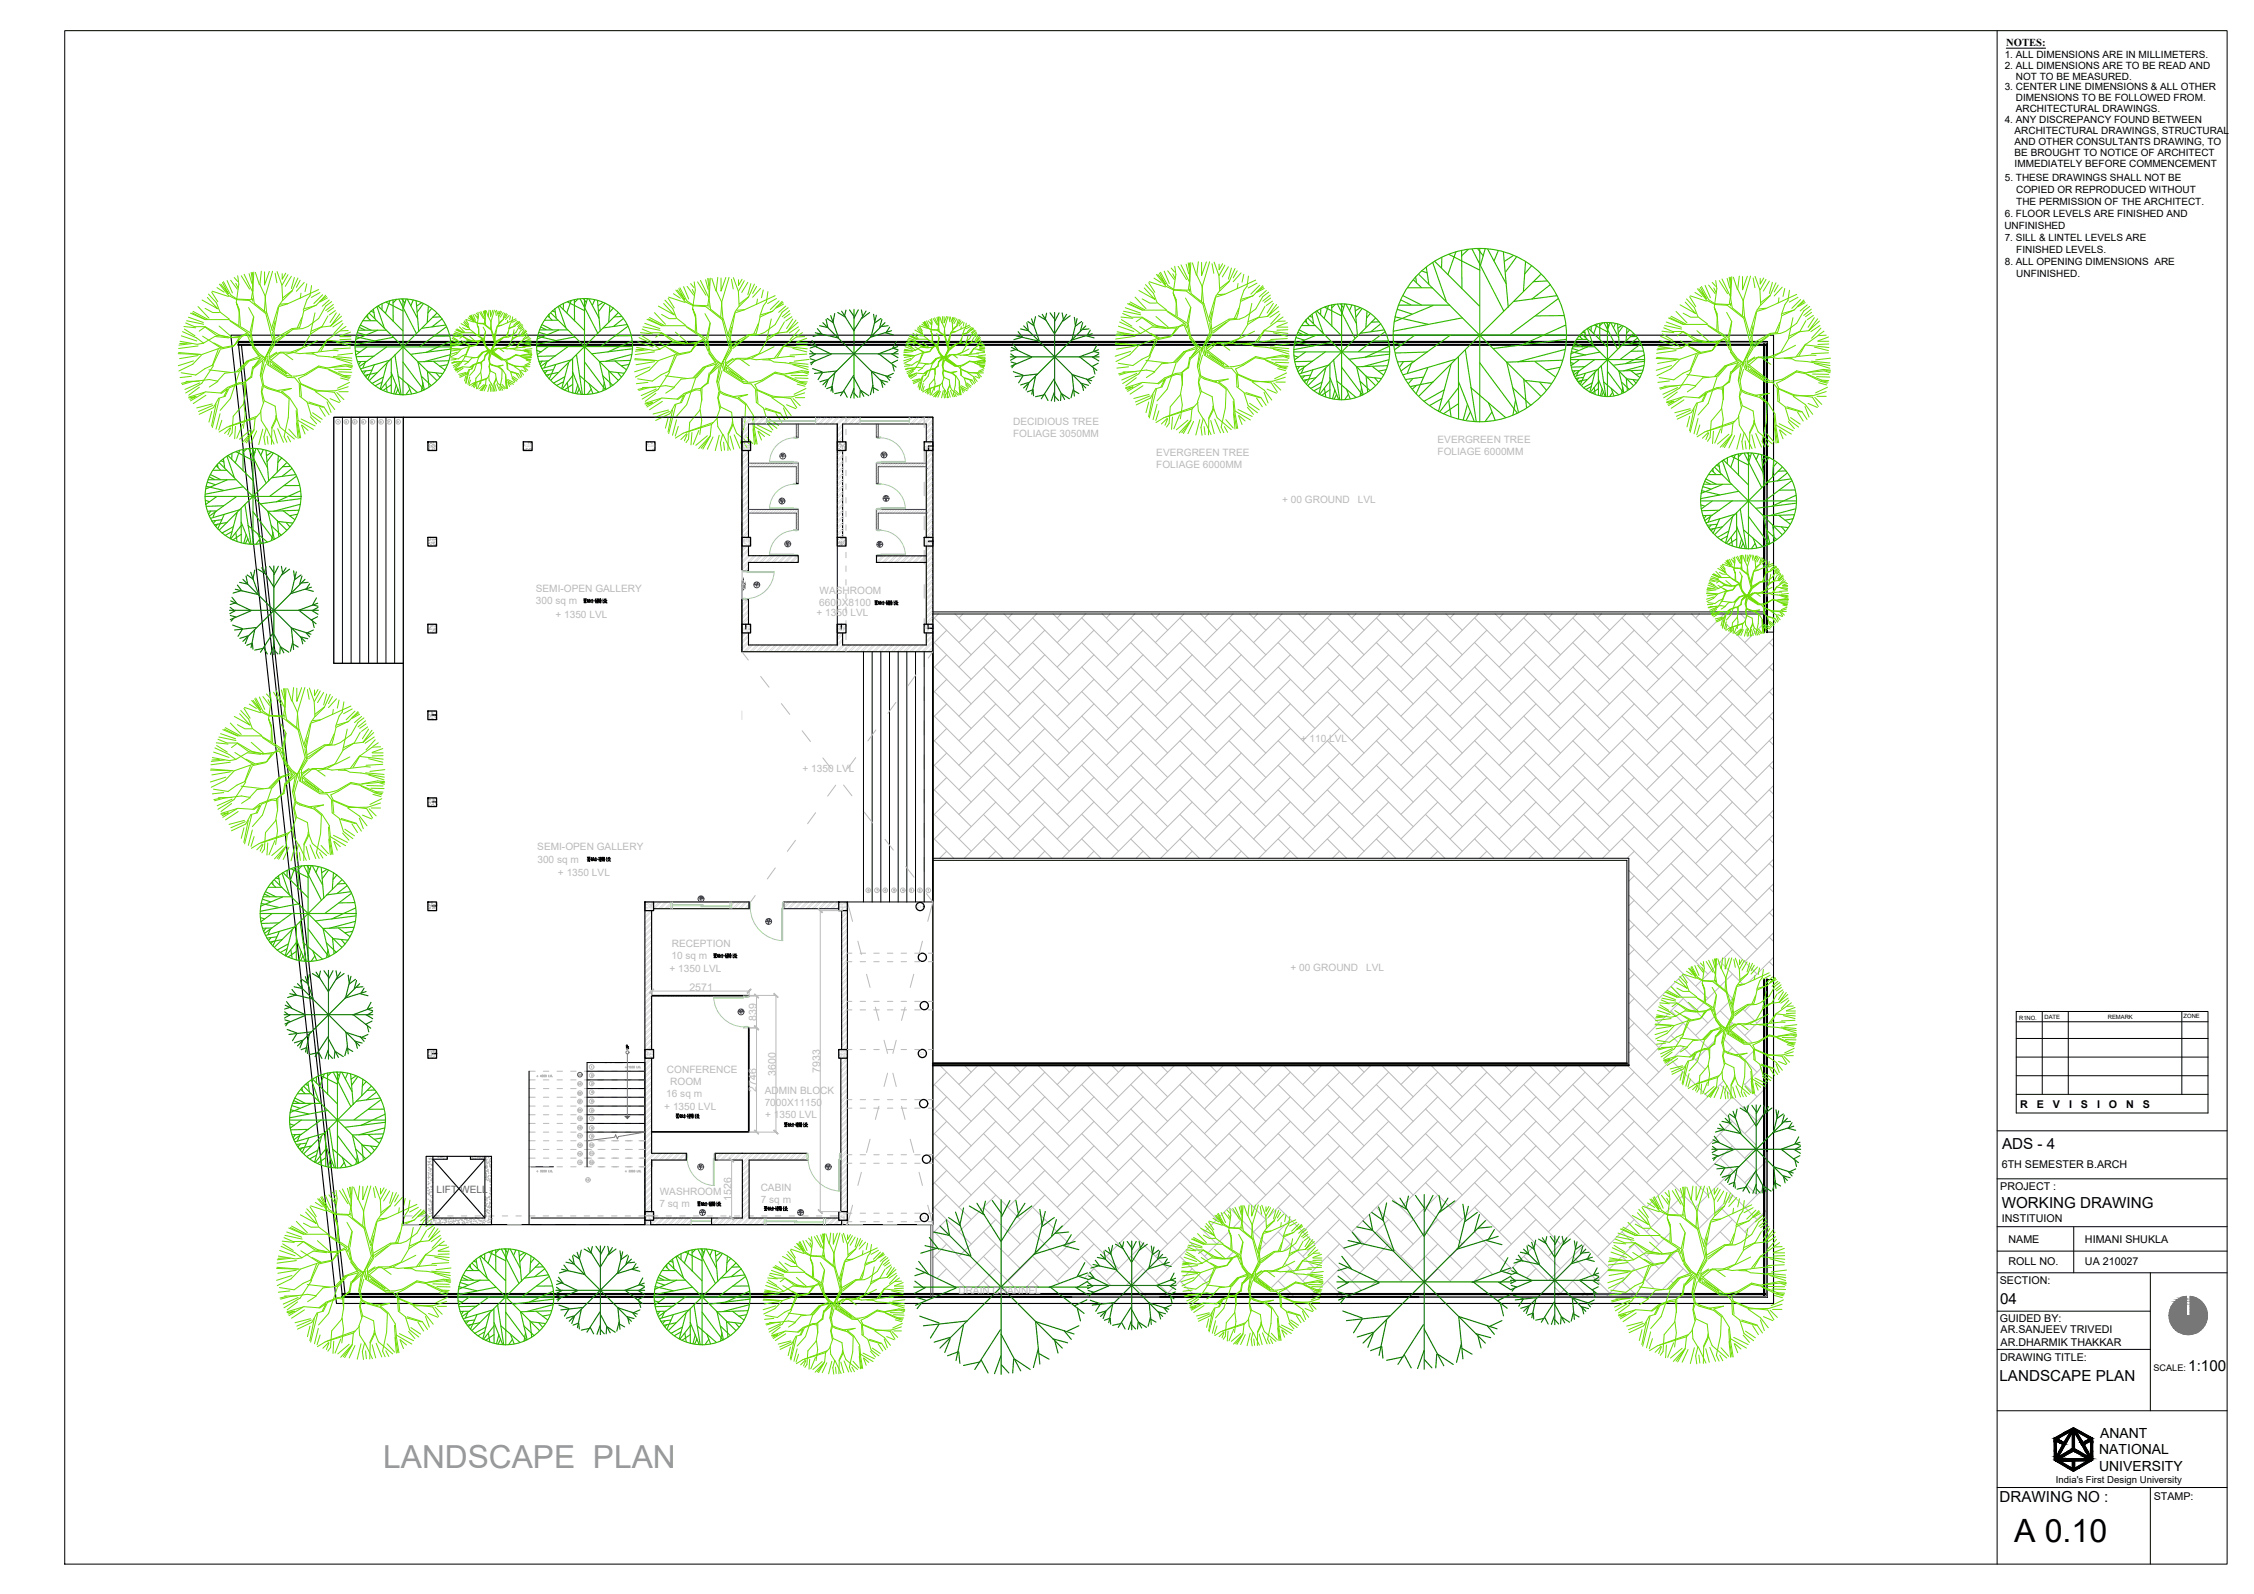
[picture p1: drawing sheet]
<svg xmlns="http://www.w3.org/2000/svg" width="594mm" height="420mm" viewBox="0 0 594 420" stroke-linecap="round" stroke-linejoin="round" font-family="sans-serif">
<defs><g id="words">
<text font-size="8.5" x="530.9" y="406.4">A 0.10</text>
<text font-size="8.4" fill="#939598" x="101" y="386.8">LANDSCAPE PLAN</text>
<g font-size="4">
<text x="527.7" y="302.9">ADS - 4</text>
<text x="527.6" y="318.4">WORKING DRAWING</text>
<text x="527.1" y="343.7">04</text>
<text x="527" y="364">LANDSCAPE PLAN</text>
<text x="576.7" y="361.4">1:100</text>
<text x="527" y="395.9">DRAWING NO :</text>
</g>
<g font-size="3.7">
<text x="553.3" y="383.4">NATIONAL</text>
<text x="553.6" y="378.9">ANANT</text>
<text x="553.3" y="387.8">UNIVERSITY</text>
</g>
<g font-size="3.5" fill="#00f">
<text x="207.4" y="121.4" transform="rotate(-90 207.4 121.4)">D1</text>
<text x="207.4" y="133.4" transform="rotate(-90 207.4 133.4)">D1</text>
<text x="234.6" y="132.6" transform="rotate(-90 234.6 132.6)">D1</text>
<text x="206" y="144.6">D1</text>
<text x="230.4" y="144.6">D1</text>
<text x="183.1" y="238.1">W1</text>
<text x="201.1" y="244.1">D2</text>
</g>
<text font-size="3.5" fill="#b85c5c" x="166.5" y="277.6" transform="rotate(-90 166.5 277.6)">UP</text>
<g font-size="3.5" fill="#bababa">
<text x="154.2" y="294.2" transform="rotate(-90 154.2 294.2)">20</text>
<text x="151.3" y="303.4">16</text>
<text x="151.3" y="308">14</text>
<text x="153.5" y="312.6">13</text>
</g>
<g font-size="3.1" fill="#bababa">
<text x="90" y="112.5">2</text>
<text x="92.1" y="112.5">3</text>
<text x="94.2" y="112.5">4</text>
<text x="96.7" y="112.5">5</text>
<text x="98.8" y="112.5">6</text>
<text x="101.2" y="112.5">7</text>
<text x="103.4" y="112.5">8</text>
<text x="229.7" y="236">7</text>
<text x="234.2" y="236">5</text>
<text x="238.8" y="236">3</text>
<text x="240.9" y="236">2</text>
<text x="151.3" y="287.2">23</text>
<text x="154.5" y="287.2">3</text>
<text x="151.3" y="291.7">21</text>
<text x="151.3" y="289.6">22</text>
<text x="154.5" y="291.7">5</text>
<text x="151.3" y="298.8">18</text>
<text x="151.3" y="296.3">19</text>
<text x="154.5" y="294.2">6</text>
<text x="154.5" y="296.3">7</text>
<text x="154.5" y="298.8">8</text>
<text x="151.3" y="305.5">15</text>
<text x="151.3" y="300.9">17</text>
<text x="154.5" y="300.9">9</text>
<text x="154.5" y="303.4">10</text>
<text x="154.5" y="305.5">11</text>
<text x="157" y="308" transform="rotate(-90 157 308)">12</text>
</g>
<g font-size="3.1" fill="#00f">
<text x="231.4" y="121.7">2</text>
<text x="197.9" y="155.2">D2</text>
<text x="193.7" y="267.8">D3</text>
<text x="183.1" y="309.4">7</text>
<text x="217" y="309.4">3</text>
<text x="183.4" y="320.7">V2</text>
<text x="209.5" y="321.4">2</text>
</g>
<text font-size="3.1" fill="#545454" x="151.3" y="284.7">24</text>
<g font-size="2.8">
<text x="528.8" y="12.1">NOTES:</text>
<text x="532.5" y="292.1">R</text>
<text x="536.9" y="292.1">E</text>
<text x="541.1" y="292.1">V</text>
<text x="545.3" y="292.1">I</text>
<text x="548.5" y="292.1">S</text>
<text x="552.7" y="292.1">I</text>
<text x="555.9" y="292.1">O</text>
<text x="560.4" y="292.1">N</text>
<text x="564.8" y="292.1">S</text>
<text x="527.6" y="307.8">6TH SEMESTER B.ARCH</text>
<text x="527.2" y="313.6">PROJECT :</text>
<text x="527.6" y="322">INSTITUION</text>
<text x="529.4" y="327.7">NAME</text>
<text x="549.5" y="327.7">HIMANI SHUKLA</text>
<text x="529.4" y="333.4">ROLL NO.</text>
<text x="549.5" y="333.4">UA 210027</text>
<text x="527.1" y="338.5">SECTION:</text>
<text x="527" y="348.6">GUIDED BY:</text>
<text x="527.3" y="351.3">AR.SANJEEV TRIVEDI</text>
<text x="527.1" y="358.7">DRAWING TITLE:</text>
<text x="527.3" y="354.7">AR.DHARMIK THAKKAR</text>
<text x="567.6" y="395.4">STAMP:</text>
</g>
<g font-size="2.8" fill="#bababa">
<text x="181.7" y="261.2">2571</text>
<text x="199.3" y="269.1" transform="rotate(-90 199.3 269.1)">839</text>
<text x="199.3" y="287.7" transform="rotate(-90 199.3 287.7)">2746</text>
<text x="204.5" y="283.5" transform="rotate(-90 204.5 283.5)">3600</text>
<text x="216.2" y="282.8" transform="rotate(-90 216.2 282.8)">7933</text>
<text x="192.8" y="316.6" transform="rotate(-90 192.8 316.6)">1526</text>
</g>
<g font-size="2.7" fill="#bababa">
<text x="267" y="112.1">DECIDIOUS TREE</text>
<text x="267" y="115.3">FOLIAGE 3050MM</text>
<text x="378.9" y="116.8">EVERGREEN TREE</text>
<text x="378.9" y="120">FOLIAGE 6000MM</text>
<text x="304.8" y="120.2">EVERGREEN TREE</text>
<text x="304.8" y="123.4">FOLIAGE 6000MM</text>
<text x="337.9" y="132.5">+ 00 GROUND</text>
<text x="357.9" y="132.5">LVL</text>
<text x="141.2" y="155.9">SEMI-OPEN GALLERY</text>
<text x="141.2" y="159.1">300 sq m</text>
<text x="215.9" y="159.7">6600X8100</text>
<text x="216" y="156.5">WASHROOM</text>
<text x="146.4" y="162.8">+ 1350 LVL</text>
<text x="215.2" y="162.4">+ 1350 LVL</text>
<text x="342.9" y="195.6">+ 110 LVL</text>
<text x="211.5" y="203.5">+ 1350 LVL</text>
<text x="141.6" y="224.2">SEMI-OPEN GALLERY</text>
<text x="141.6" y="227.4">300 sq m</text>
<text x="147.1" y="230.9">+ 1350 LVL</text>
<text x="177" y="249.6">RECEPTION</text>
<text x="176.5" y="256.2">+ 1350 LVL</text>
<text x="177" y="252.7">10 sq m</text>
<text x="340.1" y="256">+ 00 GROUND</text>
<text x="360.1" y="256">LVL</text>
<text x="175.8" y="282.8">CONFERENCE</text>
<text x="176.6" y="286">ROOM</text>
<text x="175.1" y="292.5">+ 1350 LVL</text>
<text x="175.6" y="289.2">16 sq m</text>
<text x="201.5" y="288.4">ADMIN BLOCK</text>
<text x="201.5" y="291.5">7000X11150</text>
<text x="201.7" y="294.8">+ 1350 LVL</text>
<text x="173.9" y="314.9">WASHROOM</text>
<text x="200.5" y="313.9">CABIN</text>
<text x="200.5" y="317.1">7 sq m</text>
<text x="173.8" y="318.1">7 sq m</text>
<text x="252.6" y="341.2">DRAIN CHANNEL</text>
</g>
<text font-size="2.7" fill="#636466" x="115.1" y="314.4">LIFT WELL</text>
<g font-size="2.6">
<text x="528.4" y="15.2">1. ALL DIMENSIONS ARE IN MILLIMETERS.</text>
<text x="528.4" y="23.8">3. CENTER LINE DIMENSIONS &amp; ALL OTHER</text>
<text x="528.4" y="18.1">2. ALL DIMENSIONS ARE TO BE READ AND</text>
<text x="531.3" y="21">NOT TO BE MEASURED.</text>
<text x="531.3" y="26.7">DIMENSIONS TO BE FOLLOWED FROM.</text>
<text x="531.3" y="29.6">ARCHITECTURAL DRAWINGS.</text>
<text x="528.4" y="32.5">4. ANY DISCREPANCY FOUND BETWEEN</text>
<text x="531" y="35.3">ARCHITECTURAL DRAWINGS, STRUCTURAL</text>
<text x="531" y="41.1">BE BROUGHT TO NOTICE OF ARCHITECT</text>
<text x="531" y="38.2">AND OTHER CONSULTANTS DRAWING, TO</text>
<text x="528.4" y="47.6">5. THESE DRAWINGS SHALL NOT BE</text>
<text x="531" y="43.9">IMMEDIATELY BEFORE COMMENCEMENT</text>
<text x="531.4" y="50.8">COPIED OR REPRODUCED WITHOUT</text>
<text x="531.4" y="53.9">THE PERMISSION OF THE ARCHITECT.</text>
<text x="528.4" y="57.1">6. FLOOR LEVELS ARE FINISHED AND</text>
<text x="528.3" y="60.3">UNFINISHED</text>
<text x="528.4" y="63.5">7. SILL &amp; LINTEL LEVELS ARE</text>
<text x="528.4" y="69.8">8. ALL OPENING DIMENSIONS ARE</text>
<text x="531.4" y="66.6">FINISHED LEVELS.</text>
<text x="531.4" y="73">UNFINISHED.</text>
</g>
<text font-size="2.5" x="541.9" y="390.8">India's First Design University</text>
<text font-size="2.4" x="567.6" y="361.4">SCALE:</text>
<g font-size="1.5">
<text x="532.2" y="268.7">R1NO.</text>
<text x="538.9" y="268.6">DATE</text>
<text x="555.5" y="268.5">REMARK</text>
<text x="575.5" y="268.3">ZONE</text>
</g>
<g font-size=".9" fill="#bababa">
<text x="113.2" y="118">C22</text>
<text x="138.4" y="117.8">C23</text>
<text x="170.8" y="117.9">C24</text>
<text x="195.9" y="118.1">C25</text>
<text x="221" y="117.8">C26</text>
<text x="244" y="118">C27</text>
<text x="113" y="143.1">C18</text>
<text x="195.9" y="142.8">C19</text>
<text x="221.1" y="143.3">C20</text>
<text x="244" y="143.1">C21</text>
<text x="113" y="166">C14</text>
<text x="196" y="166.1">C15</text>
<text x="221" y="165.9">C16</text>
<text x="243.7" y="165.9">C17</text>
<text x="113.1" y="189">C13</text>
<text x="113.1" y="211.7">C12</text>
<text x="113.5" y="239.1">C8</text>
<text x="170.8" y="239.2">C9</text>
<text x="221.7" y="239.4">C10</text>
<text x="241.7" y="239.3">C11</text>
<text x="113.5" y="278.1">C4</text>
<text x="170.5" y="278.2">C5</text>
<text x="221.7" y="278.1">C6</text>
<text x="242.4" y="278.2">C7</text>
<text x="170.7" y="320.8">C1</text>
<text x="221.7" y="320.9">C2</text>
<text x="242.9" y="321.2">C3</text>
</g>
</g></defs>
<!-- layer: 0 -->
<path d="M465.7 90.9h-402.1l27.3 250.2h374v-82.9M465.7 166.6v-76.5h-402.9l27.5 251.7h375.4v-83.6M467.4 166.6v-78.3h-406.6l27.9 255.3h378.7v-85.4" fill="none" stroke="#000" stroke-width=".3"/>
<!-- layer: elevation -->
<g fill="none" stroke="#bababa" stroke-width=".26">
<path d="M113.2 118.4v.2h-.2zM113.7 116.7l-.1 .1zM113.8 117.7h.2zM114 118.4v.2zM137.9 117.2v.1M138.7 118.3l.2-.1v.2zM139.3 116.6l.1-.1zM170.3 117.2l.3 .1v-.2l-.2 .1M171.8 116.7l-.1 .1zM172.1 118.4l-.1 .2zM172.2 118.4h.1zM220.7 118.6h.2z"/>
<path d="M220.7 117.3l.2-.1v.2h-.2M221.3 117l.1-.1zM222 117.9l.1-.2zM222.6 117.9l.2-.1zM113.2 143.9h.1M113.3 141.6l-.1 .1M113.4 143.9h.1M113.5 141.6l-.3 .1M113.5 142.1l-.1 .1zM113.7 143.9h.2M114 143.2h.1M114 142.2h.1z"/>
<path d="M114 141.8h.1M114.5 143.7h.1M220.9 143.1h.1zM221.5 142.9v.2h-.2zM221.8 143.2l.1-.1 .1 .2zM222.8 142.4l.1-.1v.2zM112.8 165.8h.1zM112.9 165.9l.2-.2zM113.1 165.8h.1M113.5 164.8l.2-.2v.2zM113.9 166.4h.1M114 165h.1"/>
<path d="M114.1 166.8l.2-.1zM114.3 165.9h.1M114.6 165.1h.2zM114.7 165.9l-.1 .1zM246.3 175.8l9.7 9.7M246.3 169.4l9.7 9.7M246.3 162.9l9.7 9.7M247.3 161.8l-1.4 1.5M249.5 166.1l-3.6 3.7M249.5 172.6l-3.6 3.6M249.5 179.1l-3.6 3.6M251.7 161.8l4.3 4.3"/>
<path d="M253.8 161.8l-1.1 1.1M259.2 175.8l9.7 9.7M259.2 169.4l9.7 9.7M259.2 162.9l9.7 9.7M260.3 161.8l-7.6 7.6M262.5 166.1l-9.8 9.7M262.5 172.6l-9.8 9.7M262.5 179.1l-9.8 9.7M264.6 161.8l4.3 4.3M266.7 161.8l-1 1.1M272.2 175.8l9.7 9.7M272.2 169.4l9.7 9.7"/>
<path d="M272.2 162.9l9.7 9.7M273.2 161.8l-7.5 7.6M275.4 166.1l-9.7 9.7M275.4 172.6l-9.7 9.7M275.4 179.1l-9.7 9.7M277.6 161.8l4.3 4.3M279.7 161.8l-1.1 1.1M285.1 175.8l9.7 9.7M285.1 169.4l9.7 9.7M285.1 162.9l9.7 9.7M286.1 161.8l-7.5 7.6M288.3 166.1l-9.7 9.7"/>
<path d="M288.3 172.6l-9.7 9.7M288.3 179.1l-9.7 9.7M290.5 161.8l4.3 4.3M292.6 161.8l-1 1.1M298 175.8l9.8 9.7M298 169.4l9.8 9.7M298 162.9l9.8 9.7M299.1 161.8l-7.5 7.6M301.3 166.1l-9.7 9.7M301.3 172.6l-9.7 9.7M301.3 179.1l-9.7 9.7M303.5 161.8l4.3 4.3"/>
<path d="M305.6 161.8l-1.1 1.1M311 175.8l9.7 9.7M311 169.4l9.7 9.7M311 162.9l9.7 9.7M312 161.8l-7.5 7.6M314.2 166.1l-9.7 9.7M314.2 172.6l-9.7 9.7M314.2 179.1l-9.7 9.7M316.4 161.8l4.3 4.3M318.5 161.8l-1 1.1M323.9 175.8l9.7 9.7M323.9 169.4l9.7 9.7"/>
<path d="M323.9 162.9l9.7 9.7M325 161.8l-7.5 7.6M327.2 166.1l-9.7 9.7M327.2 172.6l-9.7 9.7M327.2 179.1l-9.7 9.7M329.4 161.8l4.2 4.3M331.4 161.8l-1 1.1M336.9 175.8l9.7 9.7M336.9 169.4l9.7 9.7M336.9 162.9l9.7 9.7M337.9 161.8l-7.5 7.6M340.1 166.1l-9.7 9.7"/>
<path d="M340.1 172.6l-9.7 9.7M340.1 179.1l-9.7 9.7M342.3 161.8l4.3 4.3M344.4 161.8l-1 1.1M349.8 175.8l9.7 9.7M349.8 169.4l9.7 9.7M349.8 162.9l9.7 9.7M350.9 161.8l-7.5 7.6M353.1 166.1l-9.7 9.7M353.1 172.6l-9.7 9.7M353.1 179.1l-9.7 9.7M355.3 161.8l4.2 4.3"/>
<path d="M357.3 161.8l-1 1.1M362.8 175.8l9.7 9.7M362.8 169.4l9.7 9.7M362.8 162.9l9.7 9.7M363.8 161.8l-7.5 7.6M366 166.1l-9.7 9.7M366 172.6l-9.7 9.7M366 179.1l-9.7 9.7M368.2 161.8l4.3 4.3M370.3 161.8l-1.1 1.1M375.7 175.8l9.7 9.7M375.7 169.4l9.7 9.7"/>
<path d="M375.7 162.9l9.7 9.7M376.8 161.8l-7.6 7.6M379 166.1l-9.8 9.7M379 172.6l-9.8 9.7M379 179.1l-9.8 9.7M381.1 161.8l4.3 4.3M383.2 161.8l-1 1.1M388.7 175.8l9.7 9.7M388.7 169.4l9.7 9.7M388.7 162.9l9.7 9.7M389.7 161.8l-7.5 7.6M391.9 166.1l-9.7 9.7"/>
<path d="M391.9 172.6l-9.7 9.7M391.9 179.1l-9.7 9.7M394.1 161.8l4.3 4.3M396.2 161.8l-1.1 1.1M401.6 175.8l9.7 9.7M401.6 169.4l9.7 9.7M401.6 162.9l9.7 9.7M402.6 161.8l-7.5 7.6M404.8 166.1l-9.7 9.7M404.8 172.6l-9.7 9.7M404.8 179.1l-9.7 9.7M407 161.8l4.3 4.3"/>
<path d="M409.1 161.8l-1 1.1M414.5 175.8l9.8 9.7M414.5 169.4l9.8 9.7M414.5 162.9l9.8 9.7M415.6 161.8l-7.5 7.6M417.8 166.1l-9.7 9.7M417.8 172.6l-9.7 9.7M417.8 179.1l-9.7 9.7M420 161.8l4.3 4.3M422.1 161.8l-1.1 1.1M427.5 175.8l9.7 9.7M427.5 169.4l9.7 9.7"/>
<path d="M427.5 162.9l9.7 9.7M428.5 161.8l-7.5 7.6M430.7 166.1l-9.7 9.7M430.7 172.6l-9.7 9.7M430.7 179.1l-9.7 9.7M432.9 161.8l4.3 4.3M435 161.8l-1 1.1M440.4 175.8l9.7 9.7M440.4 169.4l9.7 9.7M440.4 162.9l9.7 9.7M441.5 161.8l-7.5 7.6M443.7 166.1l-9.7 9.7"/>
<path d="M443.7 172.6l-9.7 9.7M443.7 179.1l-9.7 9.7M445.9 161.8l4.2 4.3M447.9 161.8l-1 1.1M453.4 162.9l9.7 9.7M453.4 175.8l9.7 9.7M453.4 169.4l9.7 9.7M454.4 161.8l-7.5 7.6M456.6 166.1l-9.7 9.7M456.6 172.6l-9.7 9.7M456.6 179.1l-9.7 9.7M458.8 161.8l1.3 1.4"/>
<path d="M460.3 162.4l-.4 .5M461.8 164.8l.6 .6M463 166l.1 .1M464.6 164.7l-4.7 4.7M466.3 175.8l1.1 1.2M466.3 169.4l1.1 1.1M467.4 168.2l-7.5 7.6M467.4 174.7l-7.5 7.6M113.1 188.3h.1M113.5 188.7l.1-.1zM113.5 188.6h.1M113.8 188l.1-.2z"/>
<path d="M113.8 189.5h.1M113.8 187.8l.2-.1v.2zM113.9 188.2h.1M114.2 189.7h.1M114.3 188.4h.1M114.8 188.7h.1M114.8 189.6h.2zM115.1 189.6h.1M246.3 195.2l9.7 9.7M246.3 188.8l9.7 9.7M246.3 182.3l9.7 9.7M249.5 185.5l-3.6 3.7"/>
<path d="M249.5 192l-3.6 3.7M249.5 198.5l-3.6 3.6M259.2 195.2l9.7 9.7M259.2 188.8l9.7 9.7M259.2 182.3l9.7 9.7M262.5 185.5l-9.8 9.7M262.5 192l-9.8 9.7M262.5 198.5l-9.8 9.7M272.2 195.2l9.7 9.7M272.2 188.8l9.7 9.7M272.2 182.3l9.7 9.7M275.4 185.5l-9.7 9.7"/>
<path d="M275.4 192l-9.7 9.7M275.4 198.5l-9.7 9.7M285.1 195.2l9.7 9.7M285.1 188.8l9.7 9.7M285.1 182.3l9.7 9.7M288.3 185.5l-9.7 9.7M288.3 192l-9.7 9.7M288.3 198.5l-9.7 9.7M298 195.2l9.8 9.7M298 188.8l9.8 9.7M298 182.3l9.8 9.7M301.3 185.5l-9.7 9.7"/>
<path d="M301.3 192l-9.7 9.7M301.3 198.5l-9.7 9.7M311 195.2l9.7 9.7M311 188.8l9.7 9.7M311 182.3l9.7 9.7M314.2 185.5l-9.7 9.7M314.2 192l-9.7 9.7M314.2 198.5l-9.7 9.7M323.9 195.2l9.7 9.7M323.9 188.8l9.7 9.7M323.9 182.3l9.7 9.7M327.2 185.5l-9.7 9.7"/>
<path d="M327.2 192l-9.7 9.7M327.2 198.5l-9.7 9.7M336.9 195.2l9.7 9.7M336.9 188.8l9.7 9.7M336.9 182.3l9.7 9.7M340.1 185.5l-9.7 9.7M340.1 192l-9.7 9.7M340.1 198.5l-9.7 9.7M349.8 195.2l9.7 9.7M349.8 188.8l9.7 9.7M349.8 182.3l9.7 9.7M353.1 185.5l-9.7 9.7"/>
<path d="M353.1 192l-9.7 9.7M353.1 198.5l-9.7 9.7M362.8 195.2l9.7 9.7M362.8 188.8l9.7 9.7M362.8 182.3l9.7 9.7M366 185.5l-9.7 9.7M366 192l-9.7 9.7M366 198.5l-9.7 9.7M375.7 195.2l9.7 9.7M375.7 188.8l9.7 9.7M375.7 182.3l9.7 9.7M379 185.5l-9.8 9.7"/>
<path d="M379 192l-9.8 9.7M379 198.5l-9.8 9.7M388.7 195.2l9.7 9.7M388.7 188.8l9.7 9.7M388.7 182.3l9.7 9.7M391.9 185.5l-9.7 9.7M391.9 192l-9.7 9.7M391.9 198.5l-9.7 9.7M401.6 195.2l9.7 9.7M401.6 188.8l9.7 9.7M401.6 182.3l9.7 9.7M404.8 185.5l-9.7 9.7"/>
<path d="M404.8 192l-9.7 9.7M404.8 198.5l-9.7 9.7M414.5 195.2l9.8 9.7M414.5 188.8l9.8 9.7M414.5 182.3l9.8 9.7M417.8 185.5l-9.7 9.7M417.8 192l-9.7 9.7M417.8 198.5l-9.7 9.7M427.5 195.2l9.7 9.7M427.5 188.8l9.7 9.7M427.5 182.3l9.7 9.7M430.7 185.5l-9.7 9.7"/>
<path d="M430.7 192l-9.7 9.7M430.7 198.5l-9.7 9.7M440.4 195.2l9.7 9.7M440.4 188.8l9.7 9.7M440.4 182.3l9.7 9.7M443.7 185.5l-9.7 9.7M443.7 192l-9.7 9.7M443.7 198.5l-9.7 9.7M453.4 195.2l9.7 9.7M453.4 188.8l9.7 9.7M453.4 182.3l9.7 9.7M456.6 185.5l-9.7 9.7"/>
<path d="M456.6 192l-9.7 9.7M456.6 198.5l-9.7 9.7M466.3 195.2l1.1 1.2M466.3 188.8l1.1 1.1M466.3 182.3l1.1 1.1M467.4 181.2l-7.5 7.6M467.4 187.6l-7.5 7.6M467.4 194.1l-7.5 7.6M112.8 210.7l.1-.1v.1zM113 210.6h.1M113 210.8h.1M113.1 212.3h.1"/>
<path d="M113.4 211.5l.1 .2zM113.8 212h.1M113.9 211.4h.1M114.1 210.9l.2-.1v.2zM114.1 211.6l.2-.1zM114.3 210.9h.1M114.3 212.3h.1M114.3 210.3h.1M115.1 212.1h.1M115.1 211.7v.1M246.3 214.7l9.7 9.7M246.3 208.2l9.7 9.7"/>
<path d="M246.3 201.7l9.7 9.7M249.5 204.9l-3.6 3.7M249.5 211.4l-3.6 3.7M249.5 217.9l-3.6 3.6M259.2 214.7l9.7 9.7M259.2 208.2l9.7 9.7M259.2 201.7l9.7 9.7M262.5 204.9l-9.8 9.8M262.5 211.4l-9.8 9.7M262.5 217.9l-8.4 8.3M272.2 214.7l9.7 9.7M272.2 208.2l9.7 9.7"/>
<path d="M272.2 201.7l9.7 9.7M275.4 204.9l-9.7 9.8M275.4 211.4l-9.7 9.7M275.4 217.9l-8.4 8.3M285.1 214.7l9.7 9.7M285.1 208.2l9.7 9.7M285.1 201.7l9.7 9.7M288.3 204.9l-9.7 9.8M288.3 211.4l-9.7 9.7M288.3 217.9l-8.3 8.3M298 214.7l9.8 9.7M298 208.2l9.8 9.7"/>
<path d="M298 201.7l9.8 9.7M301.3 204.9l-9.7 9.8M301.3 211.4l-9.7 9.7M301.3 217.9l-8.4 8.3M311 214.7l9.7 9.7M311 208.2l9.7 9.7M311 201.7l9.7 9.7M314.2 204.9l-9.7 9.8M314.2 211.4l-9.7 9.7M314.2 217.9l-8.3 8.3M323.9 214.7l9.7 9.7M323.9 208.2l9.7 9.7"/>
<path d="M323.9 201.7l9.7 9.7M327.2 204.9l-9.7 9.8M327.2 211.4l-9.7 9.7M327.2 217.9l-8.4 8.3M336.9 214.7l9.7 9.7M336.9 208.2l9.7 9.7M336.9 201.7l9.7 9.7M340.1 204.9l-9.7 9.8M340.1 211.4l-9.7 9.7M340.1 217.9l-8.3 8.3M349.8 214.7l9.7 9.7M349.8 208.2l9.7 9.7"/>
<path d="M349.8 201.7l9.7 9.7M353.1 204.9l-9.7 9.8M353.1 211.4l-9.7 9.7M353.1 217.9l-8.4 8.3M362.8 214.7l9.7 9.7M362.8 208.2l9.7 9.7M362.8 201.7l9.7 9.7M366 204.9l-9.7 9.8M366 211.4l-9.7 9.7M366 217.9l-8.3 8.3M375.7 214.7l9.7 9.7M375.7 208.2l9.7 9.7"/>
<path d="M375.7 201.7l9.7 9.7M379 204.9l-9.8 9.8M379 211.4l-9.8 9.7M379 217.9l-8.4 8.3M388.7 214.7l9.7 9.7M388.7 208.2l9.7 9.7M388.7 201.7l9.7 9.7M391.9 204.9l-9.7 9.8M391.9 211.4l-9.7 9.7M391.9 217.9l-8.4 8.3M401.6 214.7l9.7 9.7M401.6 208.2l9.7 9.7"/>
<path d="M401.6 201.7l9.7 9.7M404.8 204.9l-9.7 9.8M404.8 211.4l-9.7 9.7M404.8 217.9l-8.3 8.3M414.5 214.7l9.8 9.7M414.5 208.2l9.8 9.7M414.5 201.7l9.8 9.7M417.8 204.9l-9.7 9.8M417.8 211.4l-9.7 9.7M417.8 217.9l-8.4 8.3M427.5 214.7l9.7 9.7M427.5 208.2l9.7 9.7"/>
<path d="M427.5 201.7l9.7 9.7M430.7 204.9l-9.7 9.8M430.7 211.4l-9.7 9.7M430.7 217.9l-8.3 8.3M440.4 214.7l9.7 9.7M440.4 208.2l9.7 9.7M440.4 201.7l9.7 9.7M443.7 204.9l-9.7 9.8M443.7 211.4l-9.7 9.7M443.7 217.9l-9.7 9.7M453.4 214.7l9.7 9.7M453.4 208.2l9.7 9.7"/>
<path d="M453.4 201.7l9.7 9.7M456.6 204.9l-9.7 9.8M456.6 211.4l-9.7 9.7M456.6 217.9l-9.7 9.7M466.3 214.7l1.1 1.1M466.3 208.2l1.1 1.1M466.3 201.7l1.1 1.2M467.4 200.6l-7.5 7.6M467.4 207.1l-7.5 7.6M467.4 213.5l-7.5 7.6M112.8 238.8v.1M112.9 239.5h.1"/>
<path d="M112.9 238.4h.1M113.2 239.4h.1zM113.2 239.3h.1M113.5 238.8l.1-.2zM113.7 238.8h.1M113.7 238.1h.1M113.7 237.7h.2M114.2 238.4h.1M114.3 239.3h.1M114.5 239.4h.1M114.9 238.2h.1M115.1 238.5h.1"/>
<path d="M115.1 239.2l-.1 .1M246.3 221.1l5.1 5.1M249.5 224.4l-1.9 1.8M259.2 221.1l5.1 5.1M262.5 224.4l-1.9 1.8M272.2 221.1l5 5.1M275.4 224.4l-1.9 1.8M285.1 221.1l5.1 5.1M288.3 224.4l-1.8 1.8M298 221.1l5.1 5.1M301.3 224.4l-1.9 1.8M311 221.1l5.1 5.1"/>
<path d="M314.2 224.4l-1.8 1.8M323.9 221.1l5.2 5.1M327.2 224.4l-1.9 1.8M336.9 221.1l5.1 5.1M340.1 224.4l-1.9 1.8M349.8 221.1l5.1 5.1M353.1 224.4l-1.9 1.8M362.8 221.1l5.1 5.1M366 224.4l-1.8 1.8M375.7 221.1l5.1 5.1M379 224.4l-1.9 1.8M388.7 221.1l5 5.1"/>
<path d="M391.9 224.4l-1.9 1.8M401.6 221.1l5.1 5.1M404.8 224.4l-1.8 1.8M414.5 221.1l5.2 5.1M417.8 224.4l-1.9 1.8M427.5 221.1l9.7 9.7M429.3 235.9l7.9 7.9M429.3 229.4l7.9 7.9M430.7 224.4l-1.9 1.8M430.7 230.8l-1.4 1.4M430.7 237.3l-1.4 1.4M440.4 234.1l9.7 9.7"/>
<path d="M440.4 227.6l9.7 9.7M440.4 221.1l9.7 9.7M443.7 224.4l-9.7 9.7M443.7 230.8l-9.7 9.7M443.7 237.3l-9.7 9.7M453.4 234.1l9.7 9.7M453.4 227.6l9.7 9.7M453.4 221.1l9.7 9.7M456.6 224.4l-9.7 9.7M456.6 230.8l-9.7 9.7M456.6 237.3l-9.7 9.7M466.3 234.1l1.1 1.1"/>
<path d="M466.3 227.6l1.1 1.1M466.3 221.1l1.1 1.2M467.4 220l-7.5 7.6M467.4 226.5l-7.5 7.6M467.4 233l-7.5 7.5M467.4 239.4l-7.5 7.6M429.3 255.3l7.9 7.9M429.3 248.8l7.9 8M429.3 242.4l7.9 7.9M430.7 243.8l-1.4 1.4M430.7 250.3l-1.4 1.4M430.7 256.8l-1.4 1.3"/>
<path d="M440.4 260l9.7 9.7M440.4 253.5l8.8 8.8M440.4 247l9.7 9.8M440.4 240.5l9.7 9.8M443.7 243.8l-9.7 9.7M443.7 250.3l-9.7 9.7M443.7 256.8l-9.7 9.6M453.4 260l.2 .1M453.4 253.5l5.9 5.9M453.4 247l9.7 9.8M453.4 240.5l9.7 9.8M456.6 243.8l-9.7 9.7"/>
<path d="M456.6 250.3l-9.7 9.7M456.6 256.8l-3.3 3.2M466.3 253.5l1.1 1.1M466.3 247l1.1 1.2M466.3 240.5l1.1 1.2M467.4 245.9l-7.5 7.6M467.4 252.3l-6.5 6.6M112.9 277.2h.1M113 278.4h.1M113.5 278.7h.1M113.5 277.2h.1M113.5 278.3h.2z"/>
<path d="M113.7 278h.1M114.1 276.6h.1M114.2 277h.1M114.3 278.4h.1M114.3 277.6v.2zM114.7 277.3h.1M114.7 278.8h.1M114.9 277.4v.3l-.2-.1zM115.1 277.7h.1M429.3 274.7l7.9 7.9M429.3 268.3l7.9 7.8M429.3 261.8l7.9 7.9"/>
<path d="M430.7 263.2l-1.4 1.4M430.7 269.7l-1.4 1.4M430.7 276.1l-1.4 1.4M440.4 266.4l4 4M440.4 279.4l9.7 9.7M440.4 272.9l1.9 1.9M442.3 264.6l-8.3 8.3M443.3 275.8l2.4 2.4M443.7 263.2l-1.4 1.3M443.7 269.7l-9.7 9.7M443.7 276.1l-9.7 9.8M444.6 270.6l5.5 5.5"/>
<path d="M445.9 278.3l.4 .5M446.4 278.9l3 3M449.2 264.2l-2.3 2.2M449.4 262.5l.7 .7M449.7 276.6l-2.8 2.8M451.9 274.4l-1.9 1.9M453.2 260.1l-3.7 3.7M453.4 266.4l8.5 8.5M454 273.6l4.3 4.3M454.7 261.2l2 2.1M456.6 263.2l-9.7 9.7M456.6 269.7l-2.3 2.3"/>
<path d="M456.6 276.1l-1.2 1.2M459.4 266l3 3M460 279.5l3.1 3.1M461.4 264.9l-1.5 1.5M462.2 277.1l-2.3 2.3-1.3-1.3M462.5 269.1l.6 .6M462.6 276.6l-.2 .3M465.7 267.1l-5.8 5.8M465.7 280l-5.8 5.9M246.3 298.8l9.7 9.7M246.3 292.3l9.7 9.7M246.3 285.9l9.7 9.7"/>
<path d="M247.7 280.8l8.3 8.3M249.5 282.6l-3.6 3.7M249.5 289.1l-3.6 3.6M249.5 295.6l-3.6 3.6M254.2 280.8l1.8 1.8M257.8 280.8l-5.1 5.1M259.2 298.8l9.7 9.7M259.2 292.3l9.7 9.7M259.2 285.9l9.7 9.7M260.6 280.8l8.3 8.3M262.5 282.6l-9.8 9.7M262.5 289.1l-9.8 9.7"/>
<path d="M262.5 295.6l-9.8 9.7M267.1 280.8l1.8 1.8M270.7 280.8l-5 5.1M272.2 298.8l9.7 9.7M272.2 292.3l9.7 9.7M272.2 285.9l9.7 9.7M273.6 280.8l8.3 8.3M275.4 282.6l-9.7 9.7M275.4 289.1l-9.7 9.7M275.4 295.6l-9.7 9.7M280 280.8l1.9 1.8M283.7 280.8l-5.1 5.1"/>
<path d="M285.1 298.8l9.7 9.7M285.1 292.3l9.7 9.7M285.1 285.9l9.7 9.7M286.5 280.8l8.3 8.3M288.3 282.6l-9.7 9.7M288.3 289.1l-9.7 9.7M288.3 295.6l-9.7 9.7M293 280.8l1.8 1.8M296.6 280.8l-5 5.1M298 298.8l9.8 9.7M298 292.3l9.8 9.7M298 285.9l9.8 9.7"/>
<path d="M299.5 280.8l8.3 8.3M301.3 282.6l-9.7 9.7M301.3 289.1l-9.7 9.7M301.3 295.6l-9.7 9.7M305.9 280.8l1.9 1.8M309.6 280.8l-5.1 5.1M311 298.8l9.7 9.7M311 292.3l9.7 9.7M311 285.9l9.7 9.7M312.4 280.8l8.3 8.3M314.2 282.6l-9.7 9.7M314.2 289.1l-9.7 9.7"/>
<path d="M314.2 295.6l-9.7 9.7M318.9 280.8l1.8 1.8M322.5 280.8l-5 5.1M323.9 298.8l9.7 9.7M323.9 292.3l9.7 9.7M323.9 285.9l9.7 9.7M325.4 280.8l8.2 8.3M327.2 282.6l-9.7 9.7M327.2 289.1l-9.7 9.7M327.2 295.6l-9.7 9.7M331.8 280.8l1.8 1.8M335.4 280.8l-5 5.1"/>
<path d="M336.9 298.8l9.7 9.7M336.9 292.3l9.7 9.7M336.9 285.9l9.7 9.7M338.3 280.8l8.3 8.3M340.1 282.6l-9.7 9.7M340.1 289.1l-9.7 9.7M340.1 295.6l-9.7 9.7M344.8 280.8l1.8 1.8M348.4 280.8l-5 5.1M349.8 298.8l9.7 9.7M349.8 292.3l9.7 9.7M349.8 285.9l9.7 9.7"/>
<path d="M351.2 280.8l8.3 8.3M353.1 282.6l-9.7 9.7M353.1 289.1l-9.7 9.7M353.1 295.6l-9.7 9.7M357.7 280.8l1.8 1.8M361.4 280.8l-5.1 5.1M362.8 298.8l9.7 9.7M362.8 292.3l9.7 9.7M362.8 285.9l9.7 9.7M364.2 280.8l8.3 8.3M366 282.6l-9.7 9.7M366 289.1l-9.7 9.7"/>
<path d="M366 295.6l-9.7 9.7M370.7 280.8l1.8 1.8M374.3 280.8l-5.1 5.1M375.7 298.8l9.7 9.7M375.7 292.3l9.7 9.7M375.7 285.9l9.7 9.7M377.1 280.8l8.3 8.3M379 282.6l-9.8 9.7M379 289.1l-9.8 9.7M379 295.6l-9.8 9.7M383.6 280.8l1.8 1.8M387.2 280.8l-5 5.1"/>
<path d="M388.7 298.8l9.7 9.7M388.7 292.3l9.7 9.7M388.7 285.9l9.7 9.7M390.1 280.8l8.3 8.3M391.9 282.6l-9.7 9.7M391.9 289.1l-9.7 9.7M391.9 295.6l-9.7 9.7M396.5 280.8l1.9 1.8M400.2 280.8l-5.1 5.1M401.6 298.8l9.7 9.7M401.6 292.3l9.7 9.7M401.6 285.9l9.7 9.7"/>
<path d="M403 280.8l8.3 8.3M404.8 282.6l-9.7 9.7M404.8 289.1l-9.7 9.7M404.8 295.6l-9.7 9.7M409.5 280.8l1.8 1.8M413.1 280.8l-5 5.1M414.5 298.8l9.8 9.7M414.5 292.3l9.8 9.7M414.5 285.9l9.8 9.7M416 280.8l8.3 8.3M417.8 282.6l-9.7 9.7M417.8 289.1l-9.7 9.7"/>
<path d="M417.8 295.6l-9.7 9.7M422.4 280.8l1.9 1.8M426.1 280.8l-5.1 5.1M427.5 298.8l9.7 9.7M427.5 292.3l9.7 9.7M427.5 285.9l9.7 9.7M428.9 280.8l8.3 8.3M430.7 282.6l-9.7 9.7M430.7 289.1l-9.7 9.7M430.7 295.6l-9.7 9.7M440.4 298.8l9.7 9.7M440.4 292.3l9.7 9.7"/>
<path d="M440.4 285.9l9.7 9.7M443.7 282.6l-9.7 9.7M443.7 289.1l-9.7 9.7M443.7 295.6l-9.7 9.7M447.9 284.9l-1 1M453.4 298.8l9.7 9.7M453.4 292.3l9.5 9.5M453.4 285.9l9.7 9.7M454.3 284.9l-7.4 7.4M456.6 289.1l-9.7 9.7M456.6 295.6l-9.7 9.7M459.4 285.5l3.7 3.6"/>
<path d="M464.7 294l-4.8 4.8M465.7 286.5l-5.8 5.8M112.8 309.1h.1M112.8 306.2h.1M112.8 313.2h.1M112.8 313.1v.1M112.8 317.5h.1M112.8 309.5h.1M112.8 310.4l.2-.1-.1 .2zM112.9 319h.1M112.9 313.9h.1M113 306.5l.2-.2z"/>
<path d="M113.1 310.4h.1M113.1 314.8l-.1 .1zM113.1 314.6l.1-.1zM113.1 311.9h.1M113.2 319.9h.1M113.2 305.5l.1-.1v.2zM113.2 306.8h.1M113.3 316.3h.1M113.3 316.6l.1-.1 .1 .2zM113.3 318.9l.2-.1zM113.4 308.7h.1zM113.4 312.8h.1"/>
<path d="M113.5 314.2h.1M113.5 308l-.1 .2zM113.5 308.1l.1-.1 .1 .2zM113.5 319.9h.1M113.5 317h.1M113.5 314.1h.1M113.5 311.2h.1M113.5 309.2h.1M113.6 308.4h.1M113.6 305.4h.1M113.6 318.7h.1M113.6 318.6h.1"/>
<path d="M113.6 315.7h.1M113.6 312.8h.1M113.6 313l.2-.1-.1 .2zM113.7 309.9h.1M113.7 307h.1M113.7 305.7h.1M113.7 315.2h.1M113.7 307.2h.1M113.7 318.2l-.1 .1zM113.7 316.7h.1M113.8 309.8l-.1 .1zM113.9 311.6h.1"/>
<path d="M113.9 310.6l-.2 .2h.2M113.9 317.2h.1M115.8 304.9h.1M116 305l.1-.1zM116.2 305h.1M116.8 305.5h.1M117.1 304.9h.1M117.6 305.1l.2-.1zM117.8 305.6h.1M124.3 305.1h.1M124.4 305.2h.1M125.1 305h.1"/>
<path d="M125.1 304.8h.1M125.2 304.8h-.1M125.6 305.3h.1M125.7 304.9h.1M126.3 305.2l.1-.1zM126.3 305h.1M126.8 305.4h.1M127.5 305.2h.2v-.2l-.2 .2M127.6 305.1h.1M127.8 307.8l.2-.2v.2zM127.8 307.7l.1-.1zM127.8 316.1v.1"/>
<path d="M127.9 310.4l.2-.1zM128.1 317.9l.1-.1zM128.2 309.3l-.1 .2zM128.3 310.2v.3l-.2-.1zM128.4 318.9l.2-.1zM128.4 308.7h.2zM128.5 319.5l-.1 .2zM128.6 311.1l-.2 .1zM128.7 315.6l.2-.1v.2zM128.9 317.2l.2-.1v.2zM129 318.3l.2-.2v.2zM129 307h.2z"/>
<path d="M129.1 314.6l.1-.1zM129.2 306l-.1 .2zM129.2 311.3l.2-.1zM129.5 316.2l-.1 .2zM129.5 307.8v.1M129.5 315.5v.1M246.3 318.2l9.7 9.7M246.3 311.7l9.7 9.7M246.3 305.3l9.7 9.7M249.5 302l-3.6 3.7M249.5 308.5l-3.6 3.7M249.5 315l-3.6 3.6"/>
<path d="M259.2 318.2l9.7 9.7M259.2 311.7l8.8 8.8M259.2 305.3l9.7 9.7M262.5 302l-9.8 9.7M262.5 308.5l-9.8 9.7M262.5 315l-9.8 9.7M272.2 318.2l9.7 9.7M272.2 311.7l9.7 9.7M272.2 305.3l9.7 9.7M275.4 302l-9.7 9.7M275.4 308.5l-9.7 9.7M275.4 315l-9.7 9.7"/>
<path d="M285.1 318.2l9.7 9.7M285.1 311.7l9.7 9.7M285.1 305.3l9.7 9.7M288.3 302l-9.7 9.7M288.3 308.5l-9.7 9.7M288.3 315l-9.7 9.7M298 318.2l9.8 9.7M298 311.7l9.8 9.7M298 305.3l9.8 9.7M301.3 302l-9.7 9.7M301.3 308.5l-9.7 9.7M301.3 315l-9.7 9.7"/>
<path d="M311 318.2l9.7 9.7M311 311.7l9.7 9.7M311 305.3l9.7 9.7M314.2 302l-9.7 9.7M314.2 308.5l-9.7 9.7M314.2 315l-9.7 9.7M323.9 318.2l8.5 8.5M323.9 311.7l9.7 9.7M323.9 305.3l9.7 9.7M327.2 302l-9.7 9.7M327.2 308.5l-9.7 9.7M327.2 315l-9.7 9.7"/>
<path d="M336.9 318.2l9.7 9.7M336.9 311.7l9.7 9.7M336.9 305.3l9.7 9.7M340.1 302l-9.7 9.7M340.1 308.5l-9.7 9.7M340.1 315l-9.7 9.7M349.8 318.2l9.7 9.7M349.8 311.7l9.7 9.7M349.8 305.3l9.7 9.7M353.1 302l-9.7 9.7M353.1 308.5l-9.7 9.7M353.1 315l-9.7 9.7"/>
<path d="M362.8 318.2l9.7 9.7M362.8 311.7l9.7 9.7M362.8 305.3l9.7 9.7M366 302l-9.7 9.7M366 308.5l-9.7 9.7M366 315l-9.7 9.7M375.4 318.6l-6.2 6.1M375.7 318.2l9.7 9.7M375.7 311.7l9.7 9.7M375.7 305.3l9.7 9.7M379 302l-9.8 9.7M379 308.5l-9.8 9.7"/>
<path d="M379 315l-3.5 3.5M388.7 318.2l9.7 9.7M388.7 311.7l9.7 9.7M388.7 305.3l9.7 9.7M391.9 302l-9.7 9.7M391.9 308.5l-9.7 9.7M391.9 315l-9.7 9.7M401.6 318.2l9.7 9.7M401.6 311.7l9.7 9.7M401.6 305.3l9.7 9.7M404.8 302l-9.7 9.7M404.8 308.5l-9.7 9.7"/>
<path d="M404.8 315l-9.7 9.7M414.5 318.2l9.8 9.7M414.5 311.7l9.8 9.7M414.5 305.3l9.8 9.7M417.8 302l-9.7 9.7M417.8 308.5l-9.7 9.7M417.8 315l-9.7 9.7M427.5 318.2l9.7 9.7M427.5 311.7l9.7 9.7M427.5 305.3l9.7 9.7M430.7 302l-9.7 9.7M430.7 308.5l-9.7 9.7"/>
<path d="M430.7 315l-9.7 9.7M440.4 318.2l2.1 2.1M440.4 311.7l9.7 9.7M440.4 305.3l9.7 9.7M443.7 302l-9.7 9.7M443.7 308.5l-9.7 9.7M443.7 315l-9.7 9.7M453.4 318.2l7.6 7.7M453.4 311.7l9.7 9.7M453.4 305.3l9.7 9.7M456.6 302l-9.7 9.7M456.6 308.5l-9.7 9.7"/>
<path d="M456.6 315l-8.9 8.9M462.9 302.2l-3 3.1M465.7 305.9l-5.8 5.8M465.7 312.4l-5.8 5.8M465.7 318.9l-5.8 5.8M112.3 322.1v.1M112.5 320.8l.2-.2v.2zM112.6 321.6l.1-.1zM112.7 321.1h.1M112.7 320.7h.1M112.9 320.5h-.1M112.9 320.5h.1"/>
<path d="M113.5 322.2h.1M113.9 321.1h.1M114.1 321.4h.2zM114.3 321.6l.1 .2zM114.4 321.4h.1M114.7 322.3h.1M114.9 322.6h.1M115 321.2h.1M115.1 321.1l-.1 .1h.1v-.1M115.1 321.1h.1M115.5 322.4l.2-.1-.1 .2zM115.6 321.4h.1"/>
<path d="M115.9 322.4h.1M116 321.8l-.1 .1zM116.2 322.4h.1M116.4 321.2h.1M116.8 321.5h.1M117.1 322.4h.1M117.4 321.6h.2zM117.5 322.2h.1M117.5 322.1l.1-.2zM117.6 321.4v.2h-.2l.2-.2M117.6 321.3h.1M118.1 322.6h.1"/>
<path d="M118.1 321.6h.1M118.4 322.5h.1M118.8 321.3h.1M118.8 322.5h.2zM118.9 321.9h.1M119.3 321.6h.1M119.3 322.1l-.1 .1zM119.4 322.4h.1M119.6 322.5h.1M119.8 321.9l.2-.1 .1 .2zM120 321.4h.1M120.2 321.7h.1"/>
<path d="M120.5 321.6h.1M120.7 321.8l.2-.1-.1 .2zM120.7 322.2h.1M120.8 322.6h.1M120.8 322.4l.1-.2zM121.2 321.4h.1M121.5 321.4h.1M121.8 321.7h.1M122 322.6h.1M122 322.7h.2zM122.1 321.9h.1M122.5 321.5h.1"/>
<path d="M122.5 322.1v.3l-.2-.1zM122.6 322.4v.1zM122.7 321.1h.1M122.9 321.2h.1M122.9 321.8h.1M123 322.7h.1M123.2 322.7h.1M123.4 321.7h.1M123.7 321.5h.1M124 322l.2-.1zM124.2 321.8h.1M124.2 322.5l-.1 .2z"/>
<path d="M124.3 322.5h.1M124.5 322.7h.1M124.8 321.5h.1M124.8 321.9h.1M124.9 321.6h.1M124.9 322.5l-.2 .2h.2v-.2M125.4 321.9h.1M125.4 321.1h.2M125.6 322.7h.1M125.6 322.3h.1M125.7 322.8h.1M125.8 322.8h.1"/>
<path d="M125.9 321.3l.2-.1zM126.1 321.3h.1M126.2 321.6h.1M126.2 322.6h.1M126.2 321.8h.1M126.6 321.9h.1M126.8 321.7h.1M127 322.1h.1M127 322.5h.1M127.2 321.1l-.1 .1zM127.3 322.2l.1-.1zM127.3 321.6h.1"/>
<path d="M127.6 321.6h.1M127.8 322h.1M127.8 320.5h.2zM128.3 321.8h.1M128.5 322.3h.1M128.6 321.7h.1M128.7 321.4l.1-.2 .1 .2zM128.7 320.8h.1M129 320.5h.1M129.1 322h.1M129.1 322.2h.1M129.1 321.4h.1"/>
<path d="M129.2 321.4h.2l-.1 .1zM129.3 320.8l.2 .1v-.2l-.2 .1M246.3 331.2l8 8.1M246.3 324.7l9.7 9.7M249.5 321.4l-3.6 3.7M249.5 327.9l-3.6 3.7M249.5 334.4l-2.5 2.5M259.2 337.7l1.6 1.6M259.2 331.2l8.1 8.1M259.2 324.7l9.7 9.7M262.5 321.4l-9.8 9.8M262.5 327.9l-9.8 9.8"/>
<path d="M262.5 334.4l-4.9 4.9M268.2 320.7l.7 .7M272.2 337.7l1.6 1.6M272.2 331.2l7.1 7.1M272.2 324.7l9.7 9.7M275.4 321.4l-9.7 9.8M275.4 327.9l-9.7 9.8M275.4 334.4l-4.8 4.9M285.1 331.2l7.7 7.6M285.1 324.7l9.7 9.7M288.3 321.4l-9.7 9.8M288.3 327.9l-9.7 9.8"/>
<path d="M288.3 334.4l-2.5 2.5M298 337.7l4.2 4.1M298 331.2l9.8 9.7M298 324.7l8.6 8.5M301.3 327.9l-9.7 9.8M301.3 321.4l-9.7 9.8M301.3 334.4l-4.5 4.4M306.6 333.3l1.2 1.1M311 337.7l3.5 3.5M311 331.2l7.4 7.4M311 324.7l7.4 7.4M314.2 321.4l-9.7 9.8"/>
<path d="M314.2 327.9l-9.7 9.8M314.2 334.4l-7.4 7.4M318.3 330.4l-.8 .8M319.5 335.6l-2 2.1M320 333.7l.3 .4M323.9 331.2l.4 .4M323.9 324.7h.1M324 324.7l-5.6 5.5M325.1 330l-1.7 1.7M327.2 321.4l-2.2 2.2M332 336l-.7 .7M332.6 326.9l1 1"/>
<path d="M336.9 337.7l1.9 1.8M336.9 324.7l4.9 4.9M338.7 333l7.9 7.9M339 339.7l2.1 2.1M340.1 321.4l-8 8M340.1 327.9l-1.9 1.9M340.1 334.4l-5.1 5.1M341.9 329.7l4.7 4.7M349.8 331.2l9 8.9M349.8 337.7l4.2 4.1M349.8 324.7l9.7 9.7M353.1 321.4l-9.7 9.8"/>
<path d="M353.1 327.9l-9.7 9.8M353.1 334.4l-7.4 7.4M362.8 337.7l.5 .5M362.8 331.2l6.7 6.7M362.8 324.7l9.7 9.7M366 321.4l-9.7 9.8M366 327.9l-9.7 9.8M366 334.4l-4.7 4.7M375.7 337.7l.3 .2M375.7 331.2l6.7 6.7M375.7 324.7l9.7 9.7M379 321.4l-9.8 9.8"/>
<path d="M379 327.9l-9.8 9.8M379 334.4l-3.5 3.5M384.1 329.3l-1.9 1.9M388.7 337.7h.1M388.7 331.2l4.7 4.8M388.7 324.7l9.7 9.7M391.9 321.4l-7.6 7.7M391.9 327.9l-9.7 9.8M391.9 334.4l-3.4 3.4M401.6 331.2l6.3 6.3M401.6 324.7l9.7 9.7M404.8 321.4l-9.7 9.8"/>
<path d="M404.8 327.9l-7.5 7.6M404.8 334.4l-2.4 2.4M409.8 339.3l1.5 1.6M414.5 337.7l4.2 4.1M414.5 331.2l9.8 9.7M414.5 324.7l9.8 9.7M417.8 321.4l-9.7 9.8M417.8 327.9l-9.6 9.6M417.8 334.4l-7.5 7.4M427.5 331.2l5.8 5.8M427.5 337.7l3.7 3.6M427.5 324.7l8.5 8.5"/>
<path d="M430.7 321.4l-9.7 9.8M430.7 327.9l-9.7 9.8M430.7 334.4l-7.4 7.4M433.5 337.2l2.5 2.5M435.1 330.1l-1.1 1.1M436.2 333.4l1 1M440.2 325l-5 4.9M440.4 337.7l.6 .5M440.4 331.2l4.7 4.6M442.7 328.9l-8.7 8.8M443.7 334.4l-5.6 5.5M448.4 326.2l.9 .9"/>
<path d="M449.8 327.6l.3 .3M453.4 324.7l2.7 2.7M456.5 327.8l.3 .3M456.6 321.4l-6.9 6.9M456.6 327.9l-.1 .2M301.3 340.9l-1 .9M314.2 340.9l-.6 .6M340.1 340.9l-.9 .9M353.1 340.9l-1 .9M417.8 340.9l-1 .9M430.7 340.9l-.9 .9"/>
</g>
<!-- layer: 0 -->
<path d="M62.8 90.1h402.9v76.5M62.8 90.9h402.9M464.9 90.1v76.5M464.9 258.2v83.6M465.7 258.2v83.6h-375.4M245.9 280.8h183.4M245.9 280.3h182.9M90.3 341.1h375.4" fill="none" stroke="#000" stroke-width=".55"/>
<circle cx="90.3" cy="341.8" r=".25" fill="#000" stroke="#000" stroke-width=".26"/>
<g fill="none" stroke="#000" stroke-width=".26">
<path d="M245.9 161.8h219.8M245.9 161.3h219.8M465.7 166.6h1.7v91.6h-1.7M245.9 226.2h183.4v54.6M245.9 226.8h182.9v53.5M531.4 266.6h50.6v26.8h-50.6zM531.4 269.3h50.6M531.4 273.7h50.6M531.4 278.6h50.6M538.3 266.6v21.9M545.1 266.6v21.9M575.1 266.6v21.9"/>
<path d="M531.4 283.5h50.6M531.4 288.5h50.6M541.4 379.1l5.1-2.8 5.1 2.8v5.8l-5.1 3-5.1-3zM542 379.9l1.6 .8-1.6 3.1zM542.3 379.2l3.5-1.9-1.9 2.9zM546.2 377.6v4.2l-3.7 2.2zM546.8 377.6l3.7 6.4-3.7-2.2zM547.2 377.3l3.5 1.9-1.6 1zM542.8 385l3.4 .1v1.9zM542.8 384.5l3.7-2 3.7 2h-7.4M546.8 385.1l3.4-.1-3.4 2zM549.4 380.7l1.7-.8-.1 3.9z"/>
</g>
<path d="M443.5 90.3h22.2M465.7 127.9v29.3M465.7 303.7v38.1h-91.6M282.6 341.8h22.9M419.9 341.1h22.9" fill="none" stroke="#939598" stroke-width=".26"/>
<!-- layer: s.plinth -->
<path d="M106.3 110h139.6M245.9 110v212.8h-139.6v-148M245.9 110h-139.6v212.8h139.6" fill="none" stroke="#000" stroke-width=".26"/>
<!-- layer: s.staircase -->
<g fill="none" stroke="#000" stroke-width=".26">
<path d="M88 110h18.3v64.8h-18.3zM90.3 110v64.8M92.5 110v64.8M94.8 110v64.8M97.2 110v64.8M99.4 110v64.8M101.7 110v64.8M104 110v64.8M106.3 110h-18.3v64.8h18.3M227.6 171.8v65.9M229.9 171.8v65.9M232.2 171.8v65.9"/>
<path d="M234.4 171.8v65.9M236.7 171.8v65.9M239 171.8v65.9M241.3 171.8v65.9M243.6 171.8v65.9M245.9 171.8v65.9h-22.5M154.7 298.4h15.3M154.7 296.1h15.3M154.7 293.8h15.3M154.7 291.5h15.3M154.7 289.2h15.3M154.7 286.9h15.3"/>
<path d="M154.7 284.6h15.3M154.7 282.4h15.3M140 307.6h5.9M154.7 307.6v-27.5h15.3v42.7M140 321.1h30"/>
</g>
<!-- layer: section line 1 -->
<path d="M245.3 322.8v19M245.9 322.8v19" fill="none" stroke="#545454" stroke-width=".26"/>
<!-- layer: MATA -->
<g fill="none" stroke="#6edd00" stroke-width=".26">
<path d="M54.7 78.4l2.7 3-4.1-2.3M54.9 77.5l2.1 2.3 1 2.5 2.5 1.9M55.8 77l1.6 2.5M55.9 76.8l4.3 1.3M57.2 75.8l1.9 1.2M57.8 74.9l2.5 3 2.1 1.1 3.3 .2 4.4 3.5 1.8 7.3-2.1 4.4 2.5-4.1-.5-2.7M58.6 74.5l1.6 2.9-2-2.5M59.9 74l1.4 3.2M60.8 73.9l1.7 2.3M61.7 73.2l1 1M62.1 74.7l.6 1.2M62.7 72.7l.2 2.2-.6 4.8"/>
<path d="M63.6 72.7l2.2 3.5M64.3 72.3l2.2 4.5M65.7 72.1l.7 2.6M66.2 71.8l.4 4.7-.4 2.5-3.8-.2-1.6-1.1-1.9-3.4M66.5 71.8l.2 1.9M66.5 78.7l.1 .7M66.9 71.7l-.3 5.6 .4 2.6 3.4 2.7 1.4 4.5 .4 .4 .3 2.8M67.3 71.8l1.1 3.3M68.9 71.5l-.4 3.5 1.3 2.9 .5 4.5M70 78l-.3 4M71 71.5l-1.3 3.6v-3.4M71.8 71.5l-1.8 6.4"/>
<path d="M72.5 72l.5 2.5M73 71.6l1.3 3.5 .2 4-1 1.4-1.3 6.8M75.3 72l-.9 1.6v-1.5M75.9 72.4l-1.5 2.7M76.8 72.8l-1.6 2.7M77 76.6l-2.5 1.9M77.6 73.2l-.8 2.9M78.5 73.3l-1.5 3.5-2.4 2.3M79.1 73.9l-1 1.8M79.3 77.3l-.1 1.2M80.2 74.5l-2.1 2.3M80.9 74.8l-.5 2.1"/>
<path d="M82.1 75.3l-.4 2.6-.8 1.1-1 2.8M84 76.3l-8.2 3.8-2.2 .7M84.3 77.1l-2.3 1.3M85 77.7l-2.3 2.3M85.9 77.8l-2.5 2.6-3.3 1.6-1.1 4.4-2 .2-4.5 2.6M86.1 78.1l-1.8 1.3M86.3 78.5l-2 1.1M86.8 79.1l-1.9 1.6M87.4 79.5l-1.5 1.2-1.9 3.2-2.8 2.1-1.4 .6-2.6 .2-4.4 3.5M175.3 79.1l2 2.3 1 2.5 2.5 1.9M176.1 78.6l1.6 2.6M176.2 78.3l4.3 1.4"/>
<path d="M177.5 77.4l1.8 1.2M178.1 76.5l2.5 3 2.2 1.1 3.2 .2 4.4 3.5 1.8 7.3-2 4.4 2.4-4.1-.4-2.7M178.9 76.1l1.6 2.9-2-2.5M180.2 75.6l1.3 3.2M181.1 75.5l1.7 2.3M182 74.8l.9 1M182.5 76.3l.5 1.1M183 74.3l.3 2.2-.8 4.8M183.9 74.3l2.2 3.5M184.6 73.9l2.2 4.5M186 73.7l.6 2.6M186.5 73.4l.3 2 .1 2.7-.4 2.5-3.7-.2-1.7-1.1-1.9-3.4"/>
<path d="M186.8 73.4l.2 1.9M187.2 73.3l-.3 5.7 .4 2.5 3.4 2.7 1.3 4.5 .5 .4 .3 2.8M187.6 73.4l1.1 3.3M189.2 73.1l-.4 3.5 1.4 2.9 .3 4.5M190.2 79.6l-.3 4M191.3 73.2l-1.3 3.6v-3.5M192.2 73.1l-2 6.4M192.8 73.6l.5 2.6M193.3 73.2l1.3 3.6 .2 3.9-1 1.4-1.3 6.8M195.6 73.6l-1 1.6v-1.5M196.2 74l-1.5 2.7M197.1 74.4l-1.6 2.7"/>
<path d="M197.3 78.2l-2.5 1.9M197.9 74.8l-.8 2.9M198.8 74.9l-1.5 3.4-2.4 2.4M199.4 75.5l-1 1.8M199.6 78.8l-.2 1.3M200.4 76l-2 2.4M201.2 76.4l-.5 2.1M202.4 76.9l-.4 2.6-.8 1.1-1 2.8M204.3 77.9l-8.2 3.8-2.2 .7M204.6 78.7l-2.3 1.3M205.4 79.3l-2.4 2.3M206.2 79.4l-2.5 2.6-3.4 1.6-1 4.4-2 .2-4.5 2.6"/>
<path d="M206.4 79.7l-1.8 1.3M297.6 80l3.4 1.7M297.9 79.6l3.8 2.1M299.2 78.3l2.8 3.1M301 78.8l2 1.1h1.8M301.6 75.9l2.8 3-4.2-2.3M301.9 75l2.1 2.3 1 2.5 2.4 1.9M302.8 74.5l1.6 2.5M302.9 74.3l4.3 1.3M304.2 73.3l1.8 1.2M304.8 72.3l2.5 3.1 2.1 1.1 3.3 .2 4.3 3.5 1.9 7.3-2.1 4.4 2.5-4.1-.5-2.7M305.6 72l1.6 2.9-2-2.6"/>
<path d="M306.8 71.5l1.4 3.2M307.8 71.4l1.7 2.3M308.7 70.7l.9 1M309.1 72.2l.6 1.2M309.6 70.2l.3 2.1-.7 4.9M310.5 70.2l2.2 3.5M311.3 69.8l2.2 4.5M312.5 78.6l1.4 2.5-.6 4M312.6 69.6l.7 2.6M313.2 69.3l.3 2 .1 2.7-.4 2.5-3.8-.2-1.6-1.1-1.9-3.4M313.5 69.3l.1 1.9M313.5 76.2l.1 .7"/>
<path d="M313.9 69.2l-.3 5.6 .3 2.6 3.4 2.7 1.4 4.5 .5 .4 .3 2.8M314.3 69.3l1 3.3M315.8 69l-.4 3.5 1.4 2.9 .4 4.5M316.9 75.5l-.2 4M318 69l-1.3 3.6v-3.4M318.8 69l-1.9 6.4M319.4 69.5l.5 2.6M320 69.1l1.3 3.5 .2 4-1 1.4-1.3 6.8M320.3 78.4l-1.7 5.5M322.2 69.5l-.9 1.6v-1.5M322.8 77.5l-1.9 .2M322.8 69.9l-1.4 2.7"/>
<path d="M323.8 70.3l-1.6 2.7M323.9 74.1l-2.4 1.9M324.6 70.7l-.8 2.9M325.5 70.8l-1.6 3.5-2.3 2.3M326.1 71.4l-1.1 1.8M326.3 74.7l-.2 1.3M327.1 71.9l-2.1 2.4M327.8 72.3l-.4 2.1M329.1 72.8l-.4 2.6-.8 1.1-1 2.8M329.9 80l-1.1 5.4M330.2 78l-3 .9M331 73.8l-8.3 3.8-2.1 .7"/>
<path d="M331.3 74.6l-2.3 1.3M332 75.2l-2.3 2.3M332.8 75.3l-2.5 2.6-3.3 1.6-1.1 4.4-2 .2-4.4 2.6M333 75.6l-1.8 1.3M333.2 76l-2 1.1M333.8 76.6l-1.9 1.6M334.4 77l-1.6 1.2-1.8 3.2-2.8 2.1-1.5 .6-2.6 .2-4.3 3.5M334.8 77.8l-2 1.6M334.9 78.6l-1.6 1.1M335.4 79.4l-1.6 1.1M335.6 80l-1.6 2.5M444.2 79.6l2.8 3.1-4.2-2.4"/>
<path d="M444.5 78.8l2.1 2.3 .9 2.4 2.5 1.9M445.3 78.2l1.7 2.6M445.5 78l4.2 1.4M446.7 77.1l1.9 1.1M447.4 76.1l2.4 3.1 2.2 1.1 3.3 .2 4.3 3.4 1.9 7.3-2.1 4.5 2.5-4.2-.5-2.6M448.1 75.7l1.6 3-1.9-2.6M449.4 75.2l1.4 3.3M450.3 75.1l1.8 2.3M451.3 74.4l.9 1.1M451.7 75.9l.6 1.2M452.2 74l.3 2.1-.7 4.9M453.1 74l2.2 3.4"/>
<path d="M453.9 73.5l2.2 4.6M455.2 73.4l.7 2.5M455.8 73.1l.3 1.9v2.8l-.3 2.5-3.8-.2-1.7-1.1-1.9-3.5M456.1 73.1l.1 1.8M456.1 80v.6M456.4 72.9l-.3 5.7 .5 2.6 3.3 2.6 1.4 4.5 .5 .5 .3 2.7M456.9 73.1l1 3.2M458.4 72.8l-.4 3.4 1.4 3 .4 4.4M459.5 79.3l-.3 3.9M460.5 72.8l-1.2 3.6v-3.5M461.4 72.8l-1.9 6.4M462.1 73.3l.4 2.5"/>
<path d="M462.6 72.9l1.2 3.5 .3 3.9-1 1.4-1.3 6.9M464.9 73.3l-1 1.6v-1.5M465.5 73.7l-1.5 2.6M466.3 74.1l-1.6 2.7M466.5 77.9l-2.4 1.9M467.1 74.4l-.8 2.9M468.1 74.5l-1.6 3.5-2.4 2.3M468.7 75.1l-1.1 1.9M468.9 78.5l-.2 1.3M469.7 75.7l-2.1 2.3M470.4 76l-.5 2.1M471.6 76.5l-.3 2.7-.8 1.1-1 2.7"/>
<path d="M473.5 77.6l-8.2 3.8-2.1 .6M473.9 78.4l-2.3 1.2M474.6 79l-2.3 2.3M475.4 79.1l-2.5 2.6-3.3 1.5-1.1 4.5-2 .2-4.4 2.6M475.6 79.4l-1.8 1.2M475.8 79.8l-2 1.1M46.9 93.2l5.8 .2M47.1 92.9l5.9 .5M47.8 88.5l4.1 1.4M48.1 87.4l3.7 1.7 1.9 1.4M48.5 86.1l3.1 .3M48.6 86.7l2.8 1.8"/>
<path d="M48.9 85.1l2.4 1h2.8l3.7 2.2 3 .7 2.8-.4 1.4-.8M49.2 84.5l4.5 1M49.3 90.5l-1.9 .1M49.7 83.6l3.9 1.4M50.2 82.6l3.9 1.6h6.2l5.9 3.7 .6 3.2 1.6 2.1 1.6 1.2-1.7-.8-1.7-2.2-.7-3.4M50.5 99.2l-3 .3M50.6 90.6l-3.4 .4M50.6 82.5l3.5 1.7M50.9 82.1l3.8 2.1M51 95.1l-4 1.3M52.2 93.7l-4.9 .8M52.2 91.2l-5.1 .7"/>
<path d="M52.2 80.8l2.9 3.1M53.4 88.6l4.8 3.1M54 86.2l-1.5 1.1M54.1 81.3l1.9 1.1h1.8M54.1 86.2l2.9 2.2 3.1 .4M55.1 97.5l5.8 .7M56.3 96.4l-3.1 4.6-4.3 2.6M56.3 90.4l2.3 1.2M57.5 92l-1.5 4.3M57.7 85.9l3.3 2.9M58 92.2l-1.9 4-2.1 1-2.4 1.6-3.8-.5M60.3 89.1l-3.7-.4-3 1.8-1.6 .3-4.5-.8"/>
<path d="M60.6 89h2.3M60.7 84.6l4.6 3.2 .5 1.1M61.6 91.3l-3.5 .7M61.8 91.1l-3.8 .6-4.7 1.7-2.5 2.6-3.6 1.8M62.9 85.6l.1-3.3-.7-2.6 .7 1.8 .4 4.3M63.1 98.1l-2.4 7-2.7 3.1M63.2 88.7l-1.4 2.4 2-2.5 1.3-.4 1.2 2.8M65.5 81.1l1.4 2.5-.6 4M65.6 95.2l-2.4 2.8M66.5 91.6l2 2.7M66.6 96.7l-.5 2.6-1.5 1.3M66.8 83.7l-.9 3.8"/>
<path d="M68.1 94l-3.1 1.2-2.6 2.8M68.4 94.4l-3.3 .9-2.2 2.7-3.7 .4-1.9 2.1-2.1-.5-4.7 .6-2.5 .7M68.8 94.1l-2 2.7 2.5-2.5M69.3 95.1l-.7 4M69.8 94.4l-3.1 2.8-.4 2.2-1.7 1.4-1.7 .1-2.9 1.2-1.9 1.5-3.9-.3-4.5 1.4M69.8 94.4l-1.1 4.9 .6 2.4 1.2 .7 3.7 1.1 2 1.6-.2 4.9-1.1 5.1 .7 1.4M69.8 94.4l.6 1.7 5.4 3.4 1.9 .1 1.3 1.5 4.4 2 5-.1 3.4-1.1M70 96.1l-.9 3 .4 2.4 1.4 .7 2.8 .9M71.2 94.7l5.7 4.4-1.4-.1-4.3-2.8v-1l4.4 3.4-3.8-2.5M72.5 90.6l-1.5 2.6-.3 2.8-.3-1.6 .2-.6M72.5 84.6l-.6 2.4M72.9 92.8l-1.9 1.3"/>
<path d="M73.3 80.9l-1.7 5.5M75.9 80l-2 .2M76.3 87.4l-3.6 2.4M77.2 94.8l-2.5-1.8h-1l-2.2 1.9M77.4 92.9l-2.1 .4M78.7 99.7l.6 1.4 4 1.7 4.8 .6 1.6 2.5M79.5 83.7l-1.1 2.7M79.8 91.7l-2 1.1M80.6 93.2l2.1 .1M82.2 93l1.5 .8 3 .2 6.1 1.1M83 82.5l-1.2 5.4M83.3 80.5l-3.1 .9"/>
<path d="M83.7 89.8l-3.6 1.9M84.8 86.1l-2.8 1.2M86.4 89.5l-1.8 3M86.4 89.7l6.1 .7M86.4 83.3l-1.6 2.9M86.7 97.5l3.6 1.8 1.8 .4M87.2 85.9l-2.5 .3-2.8 1.8-2.1 3.7-3.1 1.1M87.8 93.9l4.9 .5M87.8 80.3l-1.9 1.6M88 81.1l-1.7 1.1M88.2 97.3l4.3 .1M88.4 81.9l-1.6 1.1"/>
<path d="M88.6 94.5l4.1 1.3M88.6 90.2l3.8 1M88.6 82.5l-1.6 2.5M89.1 92.5l-1.3-.2-3.7 .5M89.2 98l3.5 .1M89.5 82.8l-2.3 3.1 2.8-2.5M89.6 88.7h2.9M89.8 99.7l2.1 .5M90.2 84.5l-2.5 1.7M90.4 85.3l-2.4 2.6M90.4 99.1l1.9 .4M91.2 86.1l-1.4 .9"/>
<path d="M91.7 96.4l1.2 .2M91.8 87.1l-2.2 .1-3.5 2.5-2.3 3.1-4.8 .4-2-.4h-3.1l-1.4 .5-1.5 1.2M92.4 91.7l-4.4 .3M92.4 87.5l-2.8 1.1M92.5 99.1l-1.9-.1-4.1-1.7-2.6-.5-3.2 2-2 .9M92.5 89.4l-2.9 .1M92.8 97l-1.5-.5-5 .5-2.3-.5-3.8 2.2-2.1 .4h-.9M92.9 96.3l-1.9-.2-4.1 .8M92.9 93.1l-3.9 .5M118.6 91.9l2.7 .1M118.7 91.8l2.8 .2M119 89.7l1.9 .7"/>
<path d="M119.2 89.2l2.6 1.4M119.3 88.6l1.5 .1M119.4 88.9l1.3 .8M119.5 88.1l1.1 .5h1.3M119.6 87.9l2.2 .4M119.7 90.6l-.9 .1M119.8 95.4l-.8 .2M119.8 87.5l1.9 .6M119.9 97.4l.9-.2-.7 .4M120.1 87l1.8 .7M120.2 94.7l-1.4 .2M120.3 90.7l-1.6 .2"/>
<path d="M120.3 86.9l1.6 .8M120.4 86.7l1.9 1M120.5 92.8l-1.9 .6M121.1 92.2l-2.3 .3M121.1 91l-2.4 .3M121.1 86.1l1.3 1.4M121.2 95.3l-1.6 .1M121.2 96.1l-1.3 1M121.3 95.5l-1.9 .9M121.6 89.8l2.3 1.5M121.8 96.8l-1.7 1M121.9 88.6l-.7 .6"/>
<path d="M121.9 86.4l1 .5h.8M121.9 88.6a4.2 4.2 0 0 0 5.2 .8M121.9 87.7h2.9l2.8 1.8 .3 1.4 .8 1 .7 .6-.8-.3-.8-1.1-.3-1.6M122 88.6l1.3 1.1 1.5 .2M122 97.1l-1.5 1M122.2 85l1.3 1.4-2-1.1M122.3 84.6l1 1 .5 1.2 1.2 .9M122.4 93.9l2.7 .4M122.8 99.1l-.4 1.3M122.8 84.3l.7 1.2M122.8 98.2l-1.9 .5M122.8 84.2l2 .7"/>
<path d="M122.9 98.3l-1.8 .8M123 93.4l-1.5 2.2-2 1.2M123 90.6l1.1 .5M123.3 98.2l-.6 2.7M123.4 83.8l.9 .5M123.5 95.4l-1 .7M123.6 91.4l-.8 2M123.7 88.5l1.5 1.4M123.7 83.3l1.1 1.5 1.1 .5 1.5 .1 2.1 1.6 .8 3.4-1 2.1 1.2-1.9-.2-1.3M123.7 97.5l-.9 3.6M123.8 99.4l-.5 1.9M123.8 91.4l-.9 1.9-1 .5-1.1 .8-1.8-.3"/>
<path d="M124 96.9l.7-.6-.5 .9M124.1 83.1l.7 1.4-.9-1.2M124.7 82.9l.6 1.6M124.9 90l-1.8-.2-1.4 .8-.7 .2-2.2-.4M125 90h1.1M125.1 87.9l2.1 1.5 .3 .5M125.1 82.8l.8 1.1M125.5 91l-1.7 .4M125.5 82.6l.5 .4M125.6 90.9l-1.8 .4-2.2 .7-1.2 1.3-1.7 .8M125.7 83.2l.3 .6M126 82.3l.1 1-.3 2.3"/>
<path d="M126.1 88.4l.1-1.6-.4-1.2 .4 .8 .1 2.1M126.2 94.2l-1.1 3.3-1.3 1.5M126.2 89.8l-.6 1.1 .9-1.1 .6-.2 .6 1.3M126.4 82.3l1 1.6M126.7 98.1l.2 1.4-.2 1.7M126.7 95.8l-.5-.1-1.3 .5-.5 1-.8 .3-.6 1.1-1.8 .9M126.7 95.5l.2 1.4-.2 1.3-1.3 1.5-.1 2-.3 .5M126.7 82.1l1.1 2.1M127 95.5l-.1 1.6M127.1 92.9l-1.2 1.3M127.1 92.9l-1 1.3-1.7 .2-.9 .9-1-.1-2.2 .2-1.2 .4M127.3 86.2l.7 1.2"/>
<path d="M127.4 92.9l-1.2 1.3M127.4 82l.3 1.2M127.6 81.9l.2 2.2-.2 1.2-1.7-.1-.8-.5-.9-1.6M127.8 91.1l.9 1.4M127.8 81.9l.1 .9M127.8 85.1v.4M127.8 93.6l-.2 1.2-.7 .6M127.9 87.5l-.4 1.8M128 81.8l-.2 2.7 .2 1.2 1.6 1.3 .9 2.3 .1 1.3M128 87.4l-.3 1.9M128.1 100l-3.5 1-.9 .6M128.1 81.9l.6 1.5"/>
<path d="M128.4 99.7l-3.5 1.3M128.5 92.3l-1.4 .6M128.7 92.5l-1.6 .4M128.9 92.4l-1 1.2 1.2-1.1M128.9 99.1l-.8 .9-.1 1.4M128.9 81.7l-.2 1.7 .7 1.4 .1 2.1M129 96l.1 2M129.1 92.8l-.3 1.9M129.1 96.1l-.2 .5 .4 1.2 1.3 .7 .2 1.5M129.2 97.9l-.4 1.2 .1 1.1 .6 1-.3 1 .2 1M129.3 92.5l-1.4 1.3a1.81 1.81 0 0 1-1.8 1.8l-1.4 .5-.9 .7-1.8-.1-2.1 .6M129.3 92.5l-.5 2.3 .3 1.1 2.3 .9 .9 .7-.1 2.3-.5 2.4 .3 .7"/>
<path d="M129.3 92.5l.3 .8 2.5 1.6h.9a5.2 5.2 0 0 0 6.7 1.2M129.4 84.8l-.1 1.9M129.4 93.3l-.4 1.4 .2 1.1 1.9 .8M129.9 81.8l-.6 1.7v-1.7M130 92.7l2.7 2h-.7l-2-1.4v-.4l2 1.5-1.7-1.1M130.3 81.7l-.9 3.1M130.6 90.7l-.7 1.2-.1 1.4-.1-1.1M130.6 87.9l-.3 1.1M130.6 82l.2 1.2M130.7 99.6l-.6 1.5M130.8 100l.4 1 1.8 1.5M130.8 100l-.6 1.2-.1 2"/>
<path d="M130.8 91.8l-.9 .6M130.9 81.8l.5 1.7 .1 1.8-.4 .7-.6 3.2M130.9 96.5l1.7-.2-1.2 .3M131 86.1l-.8 2.7M131.4 96.6l1 .8M131.9 82l-.4 .8v-.8M132.2 85.7l-.9 .2M132.2 82.2l-.7 1.2M132.4 89.2l-1.7 1.1M132.4 97.4l.9 1.4 .1 1.4 1.9 1.1M132.6 82.4l-.7 1.2M132.7 84.2l-1.2 .8"/>
<path d="M132.8 92.7l-1.2-.8h-.5l-1 .9M132.9 91.8l-1 .2M133 82.6l-.4 1.3M133.2 99l.4 3.4M133.4 82.6l-.7 1.6-1.1 1.1M133.6 95.7l.1 1.5 .8 .7 .5 1.7 1.2 .9M133.7 82.8l-.5 .9M133.7 95.8l.2 1.4M133.8 84.5l-.1 .5M133.9 87.5l-.6 1.3M134 91.2l-.9 .6M134.2 83.1l-1 1.1"/>
<path d="M134.4 91.9l1 .1M134.5 83.3l-.2 1M134.7 98.1l1.9 .5M134.8 97.9l1.9 .7 .6 .9M135 99.7l.7 .9M135.1 83.5l-.2 1.3-.8 1.8M135.2 91.9l.6 .3 4.3 .6M135.3 99.3l1.1 .8M135.5 86.9l-.5 2.6M135.6 96.6l1.5 1.1 .9 1.1M135.7 86l-1.5 .4M135.8 90.3l-1.6 .9"/>
<path d="M136 84l-4.9 2.1M136.1 98.6l.7 1.1M136.1 84.4l-1 .6M136.3 88.6l-1.3 .9-1 1.7-1.5 .6M136.4 88.6l-1.4 .6M136.5 84.7l-1.1 1.1M136.9 84.7l-1.2 1.2-1.5 .8-.6 2.1-.9 .1-2.1 1.1M136.9 84.9l-.8 .6M137 97.9l.5 1.3M137.1 85l-1 .6M137.1 90.2l-.8 1.4M137.1 90.3l2.9 .3"/>
<path d="M137.2 87.2l-.8 1.4M137.2 93.9l2.6 1.1M137.3 85.3l-.9 .8M137.4 97.5l1.2 .5M137.5 88.5l-1.2 .1M137.6 85.5l-.7 .6a4.1 4.1 0 0 1-4.1 2.8l-2 1.7M137.8 92.3l2.3 .2M137.8 85.9l-.9 .7M137.8 86.2l-.7 .6M138 93.9h2M138 86.6l-.7 .6M138.2 92.5l1.9 .7"/>
<path d="M138.2 90.6l1.7 .4M138.2 86.9l-.8 1.2M138.2 96.8l.9 .8M138.4 91.6l-2.3 .1M138.4 94.2h1.7M138.5 96.6h1.2M138.6 87l-1.1 1.5 1.3-1.2M138.7 95l1 .3M138.9 87.9l-1.1 .7M139 88.2l-1.2 1.3M139 94.7l.9 .2M139.4 88.6l-.7 .4"/>
<path d="M139.6 93.4l.6 .1M139.7 89.1h-1.1l-1.6 1.2-1.1 1.5-2.3 .1a3.4 3.4 0 0 0-3.7 .6M139.8 95.5l-1.5 .7M139.9 91.3l-2.1 .1M139.9 89.3l-1.3 .5h1.4M140 94.7h-.9l-1.9-.8-1.3-.3-2.4 1.4 .3 .7 1.9 .7 2.2 .3 .8 1.2M140 90.2h-1.4M140.1 93.7l-.7-.2-2.3 .2-1.1-.2-1.8 1-1.4 .2M140.2 93.4l-.9-.1-2 .4M140.2 91.9l-1.9 .2M167.3 94.8l5.7 .2M167.3 94.5l6 .5"/>
<path d="M168.1 90.1l4 1.4M168.4 89l3.7 1.7 1.9 1.4M168.8 87.7l3.1 .3M168.9 88.3l2.8 1.8M169.2 86.7l2.4 1h2.8l3.7 2.2 3 .7 2.8-.4 1.4-.8M169.5 86.1l4.5 1M169.6 92.1l-2 .1M169.9 85.2l4 1.4M170.5 84.2l3.9 1.7h6.2l5.9 3.6 .6 3.2 1.6 2.1 1.5 1.2-1.6-.7-1.7-2.3-.7-3.4M170.9 92.2l-3.4 .4M170.9 84.1l3.5 1.7M171.2 83.7l3.8 2.1"/>
<path d="M171.3 96.7l-4 1.3M172.5 95.3l-4.9 .8M172.5 92.8l-5.1 .7M172.5 82.4l2.9 3.1M173.7 90.2l4.8 3.1M174.3 87.8l-1.5 1.1M174.4 82.9l2 1.1h1.7M174.4 87.8l2.9 2.2 3.1 .4M174.9 80l2.8 3-4.2-2.3M175.3 99.1l5.9 .7M176.5 98l-3 4.7-4.3 2.5M176.7 91.9l2.2 1.2"/>
<path d="M177.8 93.6l-1.6 4.3M178 87.5l3.3 2.9M178.3 93.7l-1.9 4.1-2.1 1-2.4 1.7-3.8-.6M180.6 90.7l-3.6-.4-3.1 1.8-1.6 .3-4.5-.8M180.9 90.6h2.3M181 86.2l4.6 3.2 .5 1.1M181.9 92.9l-3.5 .7M182.1 92.7l-3.8 .6-4.7 1.7-2.5 2.6-3.6 1.8M183.3 87.2v-3.3l-.8-2.6 .8 1.8 .3 4.3M183.3 99.7l-2.3 7-2.7 3M183.6 90.3l-1.5 2.4 2-2.5 1.3-.4 1.2 2.7M185.8 82.7l1.4 2.5-.6 4"/>
<path d="M185.9 96.8l-2.3 2.8M186.8 93.1l2 2.8M186.8 80.3l.1 .7M186.9 98.3l-.5 2.6-1.6 1.3M187.1 85.3l-.9 3.8M188.4 95.6l-3.1 1.2-2.6 2.8M188.7 96l-3.3 .9-2.2 2.7-3.7 .3-1.9 2.2-2.1-.5-4.7 .6-2.4 .7M189.1 95.7l-2 2.7 2.5-2.5M189.6 96.7l-.7 4M190.2 96l-3.2 2.8-.4 2.2-1.8 1.4-1.5 .1-3 1.2-1.9 1.5-3.9-.3-4.5 1.4M190.2 96l-1.2 4.9 .6 2.4 1.2 .7 3.7 1.1 2 1.6-.2 4.9-1.1 5.1 .7 1.5M190.2 96l.6 1.7 5.3 3.3 1.9 .2 1.3 1.5 4.4 2 5-.1 3.4-1.1"/>
<path d="M190.3 97.7l-.9 3.1 .4 2.3 1.4 .7 2.8 .9M191.4 96.3l5.8 4.5-1.4-.2-4.2-2.8-.2-1 4.5 3.4-3.9-2.5M192.8 92.2l-1.5 2.6-.2 2.8-.4-1.6 .2-.6M192.8 86.2l-.6 2.4M193.2 94.4l-1.9 1.3M193.6 82.5l-1.7 5.5M196.2 81.6l-2 .2M196.6 89l-3.6 2.4M197.5 96.4l-2.5-1.8h-1l-2.2 1.9M197.7 94.5l-2.1 .4M199.9 85.3l-1.2 2.7M200.2 93.3l-2.1 1.1"/>
<path d="M201 94.8l2 .1M202.5 94.6l1.5 .8 3 .2 6.1 1.1M203.3 84.1l-1.2 5.4M203.6 82.1l-3.1 .9M204 91.4l-3.7 1.9M205.1 87.7l-2.8 1.2M206.5 80.1l-1.9 1.1M206.7 91.1l-1.8 3M206.7 91.3l6.1 .6M206.8 84.8l-1.7 3M206.9 99.1l3.7 1.8 1.8 .4M207.1 80.7l-1.9 1.6"/>
<path d="M207.4 87.5l-2.4 .3-2.8 1.8-2.2 3.7-3 1.1M207.7 81.1l-1.5 1.2-1.9 3.3-2.8 2-1.5 .6-2.5 .2-4.4 3.5M208.1 95.5l4.9 .5M208.1 81.9l-1.9 1.6M208.2 82.7l-1.6 1.1M208.5 98.9l4.3 .1M208.7 83.5l-1.6 1.1M209 96.1l4 1.3M209 91.8l3.6 1M209 84.1l-1.7 2.5M209.4 94.1l-1.4-.2-3.6 .5M209.5 99.6l3.5 .1"/>
<path d="M209.8 84.4l-2.4 3.1 2.9-2.5M209.9 90.3h2.9M210.4 86.1l-2.4 1.7M210.7 86.9l-2.5 2.6M211.5 87.7l-1.4 .9M212 98l1.1 .2M212.1 88.7l-2.2 .1-3.4 2.5-2.4 3.1-4.8 .4-2-.4h-3.1l-1.4 .5-1.5 1.2M212.6 93.3l-4.4 .3M212.6 89.2l-2.7 1M212.8 91l-2.9 .1M213.1 98.6l-1.5-.5-5.1 .5-2.2-.5-3.8 2.2-2 .5h-1M213.1 97.9l-1.8-.2-4.2 .8"/>
<path d="M213.2 94.7l-3.9 .5M238.2 93.6l2.6 .1M238.2 93.5l2.8 .2M238.5 91.4l2 .7M238.7 90.9l1.8 .8 .8 .6M238.9 90.3l1.5 .1M238.9 90.6l1.3 .8M239.1 89.8l1.1 .5h1.3a4 4 0 0 0 5.1 .8M239.2 89.5l2.1 .5M239.3 92.3l-1 .1M239.4 97.1l-.8 .2M239.4 89.1l1.9 .6"/>
<path d="M239.5 99.1l.9-.2-.8 .4M239.7 88.6l1.8 .8h2.9l2.8 1.7 .3 1.5 .7 1 .8 .6M239.8 96.4l-1.4 .2M239.9 88.6l1.6 .8M239.9 92.4l-1.6 .1M240 88.4l1.8 1M240.1 94.5l-1.9 .6M240.6 93.9l-2.3 .3M240.6 92.7l-2.4 .3M240.6 87.8l1.4 1.4M240.7 97l-1.6 .1M240.7 90.8l.8-.5 1.4 1.1 1.4 .1"/>
<path d="M240.8 97.8l-1.3 1M240.8 97.2l-1.8 .8M241.2 91.4l2.3 1.5M241.4 98.4l-1.7 1.1M241.5 88l.9 .5h.8M241.6 98.8l-1.6 1M241.8 86.7l1.3 1.4-2-1.1M241.9 86.2l1 1.1 .4 1.2 1.2 .9M242 95.6l2.7 .3M242.3 86l.8 1.2M242.4 99.9l-1.9 .4M242.4 85.9l2 .6"/>
<path d="M242.5 100l-1.8 .8M242.5 95.1l-1.4 2.2-2 1.2M242.6 92.3l1 .5M242.9 99.8l-.6 2.8M243 85.5l.8 .5M243.1 97.1l-1.1 .6M243.1 93l-.7 2M243.2 90.2l1.5 1.3M243.2 85l1.2 1.4 1 .6h1.6l2 1.6 .9 3.5-1 2.1 1.2-2-.2-1.2M243.2 99.2l-.8 3.5M243.4 93.1l-.9 1.9-2.2 1.3-1.8-.3M243.5 98.6l.8-.6-.5 .9"/>
<path d="M243.6 84.8l.8 1.4-.9-1.2M244.2 84.6l.7 1.5M244.4 91.7l-1.7-.2-1.4 .8-.8 .2-2.1-.4M244.6 91.6h1M244.6 89.6l2.2 1.5 .2 .5M244.6 84.5l.9 1.1M245 92.7l-1.6 .3M245.1 92.6l-1.8 .3-2.2 .8-1.1 1.2-1.7 .9M245.1 84.2l.4 .5M245.3 84.9l.3 .6M245.5 84l.2 1-.3 2.3M245.7 90v-1.5l-.3-1.2 .3 .8 .2 2"/>
<path d="M245.7 95.9l-1.1 3.3-1.2 1.4M245.8 91.5l-.7 1.1 1-1.2 .6-.1 .6 1.2M246 84l1 1.6M246.3 99.8l.2 1.3-.2 1.8M246.3 97.4l-.5-.1-1.3 .5-.5 1.1-.8 .2-.7 1.2-1.8 .8M246.3 97.2l.2 1.4-.2 1.3-1.3 1.5-.1 2-.4 .5M246.3 83.8l1.1 2.1M246.5 97.2v1.5M246.9 87.9l.6 1.2-.2 1.9M246.9 94.5l-1.1 1.3M246.9 83.7l.4 1.2M247.1 91.2l.3 1.6 .8 1 .8 .4"/>
<path d="M247.2 83.6l.2 2.2-.2 1.2-1.8-.1-.8-.5-.8-1.7M247.4 92.8l.9 1.3M247.4 83.6v.9M247.4 86.8v.3M247.4 95.3l-.3 1.1-.7 .7M247.5 89.1l-.4 1.8M247.5 83.5l-.1 2.6 .2 1.3 1.5 1.2 .7 2.2 .2 .1 .2 1.3M247.7 83.6l.5 1.5M248.1 94l-1.5 .5-1.2 1.3M248.2 94.2l-1.5 .4-1.1 1.2-1.7 .2-.9 1-1-.2-3.3 .6M248.4 94l-.9 1.3 1.1-1.2M248.5 98.3l.2 1.4"/>
<path d="M248.5 83.4l-.2 1.6 .6 1.4M248.5 98.3l.3 1.2 1.4 .6 .2 1.5M248.5 97.7v.6M248.6 94.5l-.3 1.9M248.7 97.8l-.2 .5M248.8 99.6l-.4 1.1 .1 1.2 .5 1M248.9 94.2l-1.5 1.3-.1 1.1-.9 .6h-.7l-1.4 .6-.9 .7-1.8-.2-2.1 .7M248.9 86.4l.2 2.1M248.9 94.2l-.5 2.2 .2 1.2 2.4 .8 .9 .8-.1 2.3-.5 2.4 .3 .7M248.9 94.2l.3 .8 2.5 1.6h.9a5.2 5.2 0 0 0 6.6 1.1M249 86.5l-.2 1.8M249 95l-.5 1.4 .3 1.1 1.9 .8"/>
<path d="M249.5 83.4l-.7 1.7v-1.6M249.5 94.3l2.7 2.1-.7-.1-1.9-1.3-.1-.4 2.1 1.5-1.8-1.1M249.9 83.4l-.9 3M250.1 83.7l.3 1.1M250.2 92.4l-.8 1.2-.1 1.3-.2-.7 .2-.3M250.2 89.6l-.3 1.1M250.4 93.4l-1 .6M250.4 83.5l.6 1.6 .1 1.9M250.4 98.2l1.8-.3-1.2 .4 .9 .8M250.5 87.8l-.7 2.6M251.1 87l-.4 .6-.7 3.2M251.5 83.7l-.5 .7v-.7"/>
<path d="M251.8 87.4l-1 .1M251.8 83.8l-.8 1.3M251.9 90.9l-1.6 1.1M252 99.1l.9 1.4 .1 1.4M252.2 84l-.8 1.3M252.3 85.8l-1.2 .9M252.3 94.4l-1.1-.9h-.5l-1 .9M252.4 93.5l-.9 .2M252.6 84.2l-.4 1.4M253 84.2l-.7 1.7-1.2 1.1M253 96.7l.4 .6 1.8 .8 2.3 .3 .7 1.2M253.2 97.4v1.5l.9 .7 .5 1.6 1.2 .9"/>
<path d="M253.3 97.4l.1 1.5M253.3 84.5l-.5 .9M253.4 86.1l-.1 .6M253.4 89.2l-.5 1.2M253.6 92.9l-1 .5M253.7 84.8l-.9 1.1M254 93.6l.9 .1M254.1 85l-.2 .9M254.3 99.7l1.8 .5M254.3 99.6l1.9 .6 .6 1M254.7 85.2l-.2 1.2-.8 1.9M254.7 93.5l.7 .4 4.3 .6"/>
<path d="M255.1 88.6l-.5 2.5M255.1 98.3l1.5 1 1 1.2M255.2 87.6l-1.4 .5M255.4 92l-1.7 .9M255.6 85.7l-4.9 2.1M255.7 86.1l-1.1 .6M255.9 90.3l-1.3 .5M256 86.3l-1 1.1M256.4 86.4l-1.1 1.2-1.6 .7-.5 2.1-.9 .1-2.1 1.2M256.5 86.5l-.8 .6M256.6 99.6l.5 1.3M256.6 86.7l-.9 .5"/>
<path d="M256.7 91.9l-.9 1.4M256.7 91.9l2.8 .4M256.7 88.9l-.8 1.4M256.8 95.6l2.5 1.1M256.9 87l-.9 .8M257 99.2l1.1 .5M257 90.2l-1.1 .1-1.3 .8-1 1.8-1.5 .5M257.2 87.2l-.8 .5a3.9 3.9 0 0 1-4.1 2.9l-2 1.6M257.3 94l2.3 .2M257.3 87.5l-.9 .8M257.4 87.9l-.7 .5M257.5 95.5l2 .1"/>
<path d="M257.6 88.3l-.7 .5M257.7 94.2l1.9 .6M257.7 92.2l1.8 .5M257.7 88.6l-.7 1.1M257.8 98.4l.9 .9M258 93.3l-2.4 .1M258 95.9h1.6M258.1 98.3h1.1M258.1 88.7l-1.1 1.5 1.4-1.2M258.2 91.5h1.3M258.3 96.6l.9 .3M258.4 89.5l-1.1 .8"/>
<path d="M258.6 96.4l.9 .2M258.6 89.9l-1.2 1.2M259 90.3l-.7 .4M259.2 95.1l.5 .1M259.2 90.8h-1l-1.6 1.1-1.2 1.5-2.2 .2a3.2 3.2 0 0 0-3.7 .6M259.4 97.2l-1.5 .7M259.5 92.9l-2.1 .1M259.5 91l-1.3 .4M259.5 96.4l-.8-.1-1.9-.8-1.3-.2-2.4 1.4M259.5 91.8l-1.3 .1M259.7 95.4l-.7-.2-2.4 .2-1-.2-1.8 1-1.5 .2M259.7 95.1l-.9-.1-1.9 .3"/>
<path d="M259.8 93.6l-1.9 .2M293.9 90.7l5.7 .2M294 90.4l5.9 .5M294.8 86l4 1.4M295.1 84.9l3.6 1.7 2 1.4M295.4 83.6l3.2 .3M295.6 84.2l2.7 1.8M295.9 82.6l2.4 1h2.7l3.8 2.2 3 .7 2.8-.4 1.4-.8M296.1 82l4.6 1M296.3 88l-2 .1M296.5 98.1l-1.7 .5M296.6 81.1l4 1.4"/>
<path d="M297.2 80.1l3.8 1.6h6.3l5.9 3.7 .6 3.2 1.5 2.1 1.6 1.2-1.6-.8-1.7-2.2-.7-3.4M297.4 96.7l-3 .3M297.6 88.1l-3.5 .4M298 92.6l-4.1 1.3M299.2 91.2l-4.9 .8M299.2 88.6l-5.2 .8M299.5 98h-3.5M299.5 99.6l-2.8 2.1M299.6 98.4l-3.9 1.8M300.4 86.1l4.8 3.1M300.9 83.7l-1.4 1.1M301 83.7l3 2.2 3 .4"/>
<path d="M302 95l5.8 .7M303.2 93.9l-3.1 4.7-4.2 2.5M303.3 87.9l2.3 1.2M304.4 98l-2.3 1.5M304.5 89.5l-1.6 4.3M304.7 83.4l3.2 2.9M305 89.7l-1.9 4-2.2 1-2.3 1.7-3.9-.6M307.3 86.6l-3.7-.4-3.1 1.8-1.5 .3-4.6-.8M307.6 86.5h2.2M307.6 82.1l4.7 3.2 .5 1.1M308.5 88.8l-3.4 .7M308.7 88.6l-3.7 .6-4.8 1.7-2.4 2.6-3.7 1.8"/>
<path d="M309.9 83.1l.1-3.3-.8-2.6 .8 1.8 .3 4.3M310 95.6l-2.4 7-2.6 3.1M310.2 86.2l-1.5 2.4 2.1-2.5 1.3-.4 1.2 2.8M311.3 98.8l-1.2-.2-2.8 1.1-1 2.3-1.7 .5-1.4 2.4-3.7 1.8M311.3 98.3l.3 2.9-.5 2.9-2.7 3.1-.3 4.4-.6 1M311.7 98.3l-.1 3.3M312.6 92.7l-2.4 2.8M313.5 89.1l2 2.7M313.6 94.2l-.5 2.6-1.6 1.3M313.8 81.2l-.9 3.8M315 91.5l-3 1.2-2.7 2.8M315.3 91.9l-3.2 .9-2.3 2.7-3.6 .4-1.9 2.1-2.2-.5-4.6 .6-2.5 .7"/>
<path d="M315.8 91.6l-2 2.7 2.4-2.5M316.1 99.3l-.3 1.5 .6 2.8M316.2 92.6l-.6 4M316.4 99.6l-.5 1.1 .8 2.5 2.8 1.4 .4 3.2M316.8 91.9l-3.1 2.8-.4 2.2-1.8 1.4-1.6 .1-2.9 1.2-1.9 1.5-4-.3-4.4 1.4M316.8 91.9l-1.2 4.9 .6 2.4 1.2 .7 3.8 1.1 2 1.6-.2 4.9-1.1 5.1 .6 1.4M316.8 91.9l.6 1.7 5.3 3.4 1.9 .1 1.3 1.5 4.4 2 5.1-.1 3.4-1.1M316.9 93.6l-.8 3 .3 2.4 1.4 .7 2.9 .9M318.1 92.2l5.7 4.4-1.3-.1-4.3-2.8-.1-1 4.4 3.4-3.8-2.5M319.5 88.1l-1.6 2.6-.2 2.8-.4-1.6 .2-.6M319.5 82.1l-.6 2.4M319.9 90.3l-2 1.3"/>
<path d="M323.3 84.9l-3.6 2.4M324.1 92.3l-2.4-1.7h-1l-2.3 1.8M324.4 90.4l-2.2 .4M325.6 97.2l.7 1.4 3.9 1.7 4.9 .6 1.6 2.5M325.8 98.7l.2 3.3 1.9 1.5 1.1 3.4 2.4 1.9M326.1 98.8l.3 3.2M326.5 81.2l-1.2 2.7M326.8 89.2l-2.1 1.1M327.6 90.7l2 .1M329.2 90.6l1.5 .7 2.9 .2 6.1 1.1M330.7 87.3l-3.7 1.9M331.8 83.6l-2.8 1.2"/>
<path d="M333.3 87l-1.7 3M333.3 87.2l6.1 .7M333.4 80.7l-1.6 3M333.6 95l3.7 1.8 1.7 .4M334.1 83.4l-2.5 .3-2.7 1.8-2.2 3.7-3.1 1.1M334.8 91.4l4.9 .5M335.2 94.8l4.2 .1M335.6 92l4.1 1.3M335.6 87.7l3.7 .9M336.1 90l-1.4-.2-3.7 .5M336.2 95.5l3.5 .1M336.5 80.3l-2.4 3.1 2.9-2.5"/>
<path d="M336.5 86.2h2.9M336.8 97.2l2 .5M337.1 82l-2.4 1.7M337.4 96.6l1.8 .4M337.4 82.8l-2.5 2.6M338.2 83.6l-1.4 .9M338.7 93.9l1.1 .2M338.8 84.6l-2.2 .1-3.5 2.5-2.3 3.1-4.9 .4-2-.4h-3l-1.4 .5-1.5 1.2M339.1 98.3l-3.1 1.5M339.3 89.2l-4.4 .3M339.3 85l-2.8 1.1M339.4 96.6l-1.8-.1-4.1-1.7-2.7-.5-3.1 2-2 .9"/>
<path d="M339.4 86.9l-2.9 .1M339.7 94.5l-1.5-.5-5 .5-2.2-.5-3.8 2.2-2.1 .4h-1M339.8 93.8l-1.9-.2-4.1 .8M339.9 90.6l-3.9 .5M436.5 94.5l5.7 .2M436.6 94.2l6 .5M437.3 89.7l4.1 1.4M437.7 88.6l3.7 1.7 1.8 1.4M438 87.3l3.2 .4M438.1 88l2.8 1.7M438.5 86.4l2.4 1h2.7l3.8 2.1 2.9 .8 2.9-.5 1.4-.7M438.7 85.8l4.5 .9"/>
<path d="M438.9 91.7l-2 .1M439.2 84.9l3.9 1.4M439.8 83.8l3.8 1.7h6.2l6 3.7 .6 3.1 1.5 2.2 1.6 1.2-1.7-.8-1.7-2.3-.6-3.4M440.1 83.7l3.5 1.7M440.2 91.8l-3.5 .4M440.4 83.4l3.9 2M440.6 96.4l-4.1 1.2M441.7 95l-4.8 .8M441.7 92.4l-5.1 .7M441.7 82.1l2.9 3M442.9 89.8l4.9 3.2M443.5 87.5l-1.5 1.1"/>
<path d="M443.6 82.6l2 1h1.8M443.6 87.5l3 2.2 3 .3M444.6 98.7l5.8 .7M445.8 97.7l-3.1 4.6-4.2 2.6M445.9 91.6l2.2 1.2M447.1 93.3l-1.6 4.2M447.3 87.2l3.2 2.8M447.5 93.4l-1.8 4.1-2.2 .9-2.3 1.7-3.9-.6M449.8 90.3l-3.6-.3-3.1 1.7-1.6 .3-4.5-.8M450.1 90.3h2.3M450.2 85.9l4.7 3.2 .5 1M451.1 92.5l-3.4 .8"/>
<path d="M451.3 92.3l-3.8 .7-4.7 1.7-2.4 2.5-3.7 1.8M452.5 86.9l.1-3.4-.8-2.5 .8 1.7 .3 4.4M452.6 99.3l-2.4 7-2.7 3.1M452.8 90l-1.5 2.3 2.1-2.5 1.3-.3 1.1 2.7M455.1 82.3l1.3 2.5-.6 4.1M455.2 96.5l-2.4 2.7M456.1 92.8l1.9 2.8M456.1 98l-.4 2.5-1.6 1.4M456.4 84.9l-.9 3.9M457.6 95.3l-3 1.2-2.7 2.7M457.9 95.7l-3.2 .9-2.3 2.6-3.6 .4-1.9 2.1-2.2-.4-4.6 .6-2.5 .7M458.3 95.4l-1.9 2.6 2.4-2.4"/>
<path d="M458.8 96.4l-.7 3.9M459.4 95.7l-3.1 2.7-.5 2.3-1.7 1.3-1.6 .2-3 1.2-1.8 1.5-4-.3-4.4 1.4M459.4 95.7l-1.2 4.8 .6 2.5 1.2 .7 3.8 1.1 2 1.5-.3 5-1.1 5 .8 1.5M459.4 95.7l.6 1.7 5.3 3.3 1.9 .1 1.3 1.6 4.4 2 5.1-.1 3.3-1.1M459.5 97.4l-.9 3 .4 2.4 1.4 .7 2.9 .9M460.7 96l5.7 4.4-1.4-.2-4.2-2.7-.1-1 4.4 3.3-3.8-2.4M462.1 91.8l-1.6 2.7-.2 2.7-.4-1.5 .2-.6M462.1 85.9l-.6 2.4M462.5 94.1l-2 1.3M462.9 82.1l-1.7 5.6M465.5 81.2l-2 .2M465.8 88.6l-3.5 2.4"/>
<path d="M466.7 96.1l-2.4-1.8h-1l-2.3 1.9M466.9 94.2l-2 .4M469.1 85l-1.2 2.7M469.4 92.9l-2.1 1.2M470.2 94.5l2.1 .1M471.8 94.3l1.4 .8 3 .2 6.1 1.1M472.6 83.7l-1.2 5.5M472.8 81.7l-3 .9M473.2 91l-3.6 1.9M474.3 87.4l-2.7 1.2M475.9 90.7l-1.8 3.1M475.9 90.9l6.1 .7"/>
<path d="M476 84.5l-1.7 3M476.2 98.7l3.6 1.8 1.8 .5M476.3 80.3l-1.8 1.7M476.7 87.2l-2.5 .3-2.7 1.7-2.2 3.7-3.1 1.2M477 80.8l-1.6 1.2-1.9 3.2-2.8 2.1-1.4 .6-2.6 .2-4.3 3.4M477.4 95.2l4.9 .5M477.4 81.5l-2 1.6M477.5 82.3l-1.6 1.2M477.7 98.6l4.3 .1M477.9 83.1l-1.6 1.2M478.2 95.8l4.1 1.3M478.2 91.5l3.7 .9"/>
<path d="M478.2 83.7l-1.7 2.6M478.7 93.7l-1.4-.1-3.7 .4M478.8 99.3l3.5 .1M479.1 84l-2.4 3.2 2.9-2.6M479.1 90h2.9M479.7 85.8l-2.4 1.6M479.9 86.5l-2.4 2.7M480.7 87.3l-1.4 1M481.2 97.7l1.2 .1M481.3 88.3l-2.1 .2-3.5 2.4-2.4 3.2-4.8 .4-2-.4h-3l-1.4 .5-1.5 1.2M481.9 93l-4.4 .2M481.9 88.8l-2.8 1.1"/>
<path d="M482 90.7l-2.9 .1M482.3 98.3l-1.5-.6-5 .6-2.3-.6-3.7 2.2-2.1 .5h-1M482.4 97.6l-1.9-.2-4.1 .7M482.5 94.4l-4 .5M49.5 100.6l-1.7 .4M49.7 104.9l2-.4-1.7 .8M52.5 100.5h-3.5M52.5 102.1l-2.8 2.1M52.7 100.9l-4 1.8M53.9 103.5l-3.7 2.2M54.3 104.2l-3.4 2.2M55.8 108.5l-.7 2.8"/>
<path d="M55.9 106.5l-4 1M56.1 106.8l-3.8 1.7M56.9 106.5l-1.1 5.8M57.4 100.5l-2.2 1.5M57.8 105.1l-1.8 7.6M58 109.1l-1.1 4M58.3 103.7l1.7-1.2-1 2M58.5 110.8l-.8 2.5M60.7 112.8l-1.5 1.5M60.8 112.9l-.7 1.7M62.1 112.4l-.3 3.3M63.9 111.8l-1.5 3.7"/>
<path d="M64.3 106.4l.3 2.8-.5 3.7M64.3 101.3l-1.1-.2-2.8 1.1-1.1 2.3-1.7 .5-1.3 2.4-3.8 1.8M64.3 100.8l.3 2.9-.5 2.9-2.6 3.1-.3 4.4-.7 1M64.7 100.8l-.1 3.3M66.1 113.2l-3 2.6M66.4 114.1l-1.8 2.4M66.9 113.4l-2 3.4M67.1 110.3l-7.3 2.3-2.1 1.3M67.6 113.6l-1.5 3.2M67.7 109.7l-7.4 2.7M68.8 108.5l-1.6 1.8-.3 3-3.1 3.3M69.1 101.8l-.2 1.5 .5 2.8"/>
<path d="M69.3 113.1l-1.1 4.1M69.4 102.1l-.4 1.1 .7 2.5 2.8 1.4 .4 3.2M69.6 105.9l-.9 2.4 .2 2.5 1.3 2.1-.6 2.2 .3 2.1M70.3 112.9l1.9 4.2M70.4 115l.3 2.1M72.2 113.3l.9 3.5M72.7 109.5l-.1 .9-1.1 2.4M72.9 110.3l.9 2.3 3.8 3.1M72.9 110.3l-1.2 2.7-.2 4.1M73.2 102.9l3.6-.5-2.5 .7M73.2 113l1.5 3.6M74.2 103.1l2.1 1.7"/>
<path d="M75.8 115l.8 1.5M76.1 113.1l2 2.2M76.4 104.9l1.9 3 .3 2.9 4 2.4M78.1 108.2l.2 3.1 .7 4.1M78.1 111.5l.5 4.1M78.4 110.8l.8 4.6M78.9 101.2l.1 3.3 1.9 1.5 1.1 3.4 2.5 1.9M79.2 101.3l.3 3.2M79.4 110.4l3.7 1.9M79.5 112.1l.9 2.3M79.6 112.1l1.6 1.4M81.2 106.3l4 1.1"/>
<path d="M81.4 106l4 1.3 1.3 2M81.8 109.9l1.6 1.8M82.4 108.8l2.5 1.7M83.1 103.2l3.2 2.2 1.9 2.6M84.2 107.4l1.5 2.3M86.2 105.9l1 2.8M87 105.1l2.5 1M88.8 103.5l1.8 1.8M89.3 103.3h2.5M92.1 100.8l-3.1 1.5M124 100.2l-.4 1.2M125.1 101.1l-.8 .7"/>
<path d="M125.1 101.2l-.3 .8M125.7 101l-.1 1.5M126.6 100.7l-.7 1.7M127.6 101.3l-1.4 1.2M127.7 101.7l-.8 1.2M128 101.4l-1 1.6M128 101.4l-1.5 1.6M128.3 101.5l-.7 1.5M129.1 101.3l-.5 1.9M129.5 101.2l1 1.9M129.6 102.2l.1 .9M130.4 101.4l.5 1.6"/>
<path d="M130.9 101.2l.8 1.7M132.1 102.2l.4 .7M132.3 101.3l.9 1M133.3 100.5l.1 1.9M133.4 100.2l.4 2.2M133.8 100l1.8 .9M133.9 100.8l.4 1.1M133.9 100.8l.8 .6M169.8 102.2l-1.7 .5M170 106.5l2-.4-1.7 .8M170.8 100.8l-3.1 .3M172.8 102.1l-3.5 .1"/>
<path d="M172.8 103.7l-2.7 2.1M173 102.5l-4 1.8M174.2 105.1l-3.7 2.2M174.6 105.8l-3.4 2.2M176.1 110.1l-.7 2.8M176.2 108.1l-4.1 1M176.4 108.5l-3.8 1.6M177.2 108.1l-1.1 5.8M177.7 102.2l-2.2 1.4M178.1 106.7l-1.9 7.6M178.3 110.7l-1.1 4M178.6 105.3l1.7-1.2-1 2"/>
<path d="M178.8 112.4l-.8 2.5M181 114.3l-1.5 1.6M181.1 114.5l-.7 1.7M182.4 114l-.3 3.3M184.2 113.5l-1.5 3.6M184.5 108l.5 2.8-.6 3.7M184.7 102.9l-1.2-.2-2.8 1.1-1.1 2.3-1.7 .5-1.4 2.5-3.7 1.7M184.7 102.4l.3 2.9-.6 2.9-2.6 3.1-.3 4.4-.7 1M185 102.4v3.3M186.4 114.9l-3 2.5M186.7 115.7l-1.9 2.5M187.2 115l-1.9 3.4"/>
<path d="M187.4 111.9l-7.3 2.3-2.1 1.3M187.9 115.2l-1.5 3.2M188 111.3l-7.4 2.7M189.1 110.2l-1.6 1.7-.3 3-3.1 3.3M189.4 103.4l-.2 1.5 .5 2.8M189.6 114.7l-1.1 4.1M189.7 103.7l-.4 1.1 .6 2.5 2.9 1.4 .4 3.2M189.9 107.5l-.9 2.4 .2 2.5 1.3 2.1-.6 2.3 .3 2M190.6 114.5l1.9 4.2M190.7 116.5l.3 2.2M192.4 114.9l1 3.5M193 111.1l-.1 .9-1 2.4"/>
<path d="M193.2 111.9l.9 2.3 3.8 3.1M193.2 111.9l-1.3 2.7v4.1M193.4 104.5l3.7-.5-2.5 .7M193.5 114.6l1.5 3.6M194.5 104.7l2.1 1.7M196 116.5l.9 1.6M196.4 114.7l2 2.2M196.7 106.5l1.8 3 .3 2.9 4.1 2.4M198.4 109.9l.1 3 .8 4.2M198.5 113.1l.3 4.1M198.8 112.4l.8 4.7M198.9 101.3l.7 1.4 4 1.7 4.8 .6 1.6 2.5"/>
<path d="M199.1 102.8l.2 3.3 1.9 1.5 1.1 3.4 2.5 1.9M199.5 102.9l.3 3.2M199.6 112.1l3.8 1.8M199.8 113.7l.9 2.3M199.9 113.7l1.6 1.4M201.5 107.9l4 1.1M201.7 107.6l4 1.3 1.4 2.1M202.1 111.5l1.6 1.8M202.7 110.4l2.5 1.7M203.4 104.8l3.1 2.2 2 2.6M204.5 109l1.5 2.3M206.5 107.5l1.1 2.8"/>
<path d="M207.3 106.7l2.5 1M209 105.1l1.9 1.8M209.6 104.8h2.5M210.1 101.3l2.1 .5M210.7 100.7l1.9 .3M212.4 102.4l-3.1 1.5M212.8 100.7l-1.9-.1-4.1-1.7-2.6-.5-3.2 2-1.9 .9M242.3 100.8l-.3 1.3M243.3 101l-.4 2M243.6 101.9l-.4 1.2M244.6 102.8l-.7 .7M244.6 102.8l-.3 .9"/>
<path d="M245.2 102.6v1.5M246.1 102.4l-.7 1.7M247.2 103l-1.5 1.2M247.3 103.4l-.9 1.2M247.5 103.1l-.9 1.5M247.5 103l-1.4 1.6M247.6 101.6l-3.4 1.1-1 .6M247.6 101.6l-.1 1.4M247.9 103.2l-.7 1.5M247.9 101.4l-3.5 1.2M248.4 100.8l-.8 .8M248.6 103l-.4 1.9"/>
<path d="M249 102.9l-.2 1 .1 1M249.1 102.9l.9 1.9M249.2 103.8l.1 1M250 103.1l.4 1.6M250.3 101.3l-.6 1.5M250.4 101.6l.4 1.1 1.8 1.5M250.4 101.6l-.6 1.3-.1 2M250.5 102.9l.7 1.7M251.7 103.8l.4 .7M251.8 103l1 1M252.8 100.7l.4 3.4M252.8 102.2l.2 1.9"/>
<path d="M252.9 101.9l.4 2.2M253 101.9l1.9 1.1M253.4 101.7l1.7 .9M253.4 102.4l.5 1.1M253.5 102.4l.8 .7M254.5 101.4l.8 .9M254.8 100.9l1.2 .9M255.7 100.3l.7 1.1M296.7 102.4l2-.4-1.7 .8M300.8 101l-3.6 2.2M301.2 101.7l-3.3 2.2M302.8 106l-.8 2.8"/>
<path d="M302.9 104l-4.1 1M303.1 104.4l-3.8 1.6M303.9 104l-1.2 5.8M304.8 102.6l-1.9 7.6M305 106.6l-1.1 4M305.3 101.2l1.7-1.2-1 2M305.4 108.3l-.8 2.5M307.6 110.3l-1.5 1.5M307.8 110.4l-.8 1.7M309 109.9l-.2 3.3M310.9 109.3l-1.5 3.7M311.2 103.9l.4 2.8-.5 3.7"/>
<path d="M313.1 110.7l-3.1 2.6M313.4 111.6l-1.9 2.4M313.9 110.9l-2 3.4M314.1 107.8l-7.4 2.3-2 1.3M314.6 111.1l-1.5 3.2M314.7 107.2l-7.4 2.7M315.8 106l-1.6 1.8-.3 3-3.1 3.3M316.2 110.6l-1 4.1M316.5 103.4l-.9 2.4 .2 2.5 1.3 2.1-.6 2.2 .3 2.1M317.2 110.4l2 4.2M317.4 112.4l.2 2.2M319.1 110.8l.9 3.5"/>
<path d="M319.7 107l-.1 .9-1.1 2.4M319.9 107.8l.9 2.3 3.7 3.1M319.9 107.8l-1.3 2.7-.1 4.1M320.1 100.4l3.6-.5-2.4 .7M320.2 110.5l1.5 3.6M321.2 100.6l2.1 1.7M322.7 112.4l.9 1.6M323.1 110.6l1.9 2.2M323.3 102.4l1.9 3 .3 2.9 4.1 2.4M325 105.7l.2 3.1 .7 4.1M325.1 109l.4 4.1M325.4 108.3l.8 4.6"/>
<path d="M326.3 108l3.7 1.8M326.4 109.6l1 2.3M326.6 109.6l1.6 1.4M328.2 103.8l3.9 1.1M328.4 103.5l3.9 1.3 1.4 2M328.8 107.4l1.6 1.8M329.4 106.3l2.5 1.7M330.1 100.7l3.1 2.2 2 2.6M331.2 104.9l1.5 2.3M333.2 103.4l1 2.8M334 102.6l2.4 1M335.7 101l1.9 1.8"/>
<path d="M336.3 100.7h2.5M439.1 101.9l-1.7 .4M439.3 106.1l1.9-.4-1.6 .9M440 100.4l-3 .4M442 101.7l-3.4 .1M442.1 103.3l-2.8 2.1M442.2 102.2l-3.9 1.7M443.4 104.8l-3.6 2.1M443.8 105.4l-3.3 2.2M445.3 109.7l-.7 2.8M445.5 107.7l-4.1 1.1M445.7 108.1l-3.9 1.6"/>
<path d="M446.5 107.7l-1.2 5.8M447 101.8l-2.3 1.5M447.4 106.3l-1.9 7.7M447.5 110.3l-1 4M447.8 104.9l1.7-1.1-.9 1.9M448 112l-.8 2.6M450.2 114l-1.5 1.5M450.3 114.1l-.7 1.8M451.6 113.7l-.2 3.2M453.5 113.1l-1.5 3.7M453.8 107.6l.4 2.9-.5 3.6M453.9 102.6l-1.2-.2-2.8 1.1-1 2.2-1.7 .6-1.4 2.4-3.8 1.8"/>
<path d="M453.9 102l.3 2.9-.5 2.9-2.7 3.2-.3 4.3-.7 1M454.3 102.1l-.1 3.3M455.7 114.5l-3 2.6M456 115.3l-1.9 2.5M456.4 114.6l-1.9 3.4M456.6 111.6l-7.3 2.2-2 1.3M457.2 114.8l-1.5 3.3M457.2 111l-7.4 2.7M458.3 109.8l-1.6 1.8-.3 3-3 3.3M458.6 103.1l-.2 1.5 .5 2.7M458.8 114.3l-1 4.1M458.9 103.4l-.4 1.1 .7 2.4 2.9 1.4 .4 3.3"/>
<path d="M459.1 107.1l-.9 2.5 .2 2.5 1.3 2-.6 2.3 .3 2.1M459.8 114.1l2 4.2M460 116.2l.2 2.1M461.7 114.6l.9 3.5M462.3 110.8l-.1 .9-1.1 2.3M462.5 111.6l.9 2.2 3.7 3.2M462.5 111.6l-1.3 2.7-.1 4.1M462.7 104.2l3.6-.5-2.5 .7M462.7 114.3l1.6 3.6M463.8 104.4l2 1.6M465.3 116.2l.8 1.5M465.7 114.3l1.9 2.2"/>
<path d="M465.9 106.1l1.9 3 .3 3 4 2.3M467.6 109.5l.2 3.1 .7 4.1M467.7 112.8l.4 4M468 112.1l.8 4.6M468.2 101l.7 1.4 3.9 1.7 4.9 .6 1.6 2.4M468.4 102.5l.2 3.2 1.9 1.5 1.1 3.5 2.4 1.9M468.7 102.6l.3 3.1M468.9 111.7l3.7 1.8M469 113.3l.9 2.4M469.1 113.3l1.6 1.4M470.8 107.5l3.9 1.1M471 107.2l3.9 1.3 1.4 2.1"/>
<path d="M471.3 111.1l1.6 1.9M471.9 110.1l2.6 1.7M472.7 104.5l3.1 2.1 2 2.6M473.8 108.7l1.5 2.3M475.7 107.1l1.1 2.8M476.5 106.3l2.5 1.1M478.3 104.7l1.8 1.9M478.9 104.5h2.4M479.3 100.9l2.2 .6M480 100.3l1.8 .4M481.7 102.1l-3.2 1.4M482 100.3l-1.9-.1-4-1.6-2.6-.6-3.2 2-2 1"/>
<path d="M449.8 156.5h2.7M449.8 156.3l2.8 .2M450 154.9l2.2 .4 .7-.1M450.2 154.2l1.9 .7M450.3 153.7l2.7 1.5M450.5 153.1l1.5 .1M450.6 153.4l1.3 .8M450.7 152.7l1.1 .4h1.3M450.8 152.4l2.2 .4M450.9 155.2h-.9M451 159.9l-.8 .2M451.1 151.9l1.8 .7"/>
<path d="M451.3 151.4l1.8 .8M451.4 159.3l-1.4 .1M451.5 155.2l-1.6 .2M451.5 151.4l1.6 .8M451.7 151.2l1.8 1M451.7 157.4l-1.9 .5M452.2 156.7l-2.2 .4M452.2 155.5l-2.3 .3M452.2 150.6l1.4 1.5M452.4 159.9h-1.6M452.8 154.3l2.3 1.4M453.1 153.2l-.7 .5"/>
<path d="M453.1 150.8l1 .5h.8M453.1 153.2l1.4 1 1.5 .1M453.1 153.1l1.8 1 1.4 .4 1.3-.2 .7-.4M453.1 152.2h3l1.8 1.1 1 .7 .2 1.4 .8 1.1 .7 .5-.8-.4-.8-1-.3-1.6M453.4 149.5l1.3 1.4-1.9-1.1M453.6 149.1l.9 1.1 .5 1.1 1.1 .9M453.6 158.5l2.8 .3M453.9 148.8l.8 1.2M454 148.7l2 .7M454.2 157.9l-1.5 2.2-2 1.2M454.2 155.1l1.1 .6M454.6 148.3l.9 .5"/>
<path d="M454.7 159.9l-1.1 .7M454.7 155.9l-.7 2M454.9 153l1.5 1.3M454.9 147.8l1.2 1.5 1 .5 1.5 .1 2 1.6 .9 3.4-1 2.1 1.2-1.9-.2-1.3M455 156l-.9 1.9-1 .4-1.1 .8-1.8-.3M455.3 147.7l.7 1.3-.9-1.2M455.8 147.4l.7 1.5M456.1 154.5l-1.7-.2-1.5 .9M456.2 154.5h1M456.2 152.4l2.2 1.5 .2 .5M456.3 147.4l.8 1.1M456.6 155.5l-1.6 .4"/>
<path d="M456.7 155.4l-1.7 .3-2.2 .8-1.2 1.2-1.7 .9M456.7 147l.5 .5M456.9 147.7l.3 .6M457.2 146.8l.1 1-.3 2.3M457.3 152.9l.1-1.6-.4-1.2 .4 .8 .1 2.1M457.4 158.7l-1.2 3.3-1.2 1.4M457.5 154.3l-.8 1.1 1-1.1 .6-.2 .6 1.3M457.6 146.8l1 1.7M458 160l.1 1.4-.2 1.3-1.3 1.5-.1 2-.4 .5M458 146.6l1 2.2M458.5 150.7l.6 1.2-.2 1.9M458.6 157.4l-1.1 1.3"/>
<path d="M458.6 146.6l.3 1.1M458.9 146.4l.1 2.2-.1 1.2-1.8-.1-.8-.5-.9-1.7M459 155.7l.9 1.3M459 146.4l.1 .9M459 149.6v.3M459 158.1l-.2 1.2-.8 .6M459.1 152l-.4 1.8M459.1 146.3l-.1 2.7 .2 1.2 1.6 1.2 .6 2.2 .2 .2 .2 1.3M459.4 146.4l.5 1.5M459.7 156.8l-1.4 .6-1.3 1.3M459.9 157l-1.6 .4-1.1 1.3-1.7 .2-.8 1-1.1-.3-3.3 .6M460 156.9l-.9 1.2 1.2-1.1"/>
<path d="M460.1 146.3l-.2 1.6 .6 1.4 .3 2M460.3 157.3l-.3 1.9M460.5 157l-1.4 1.3-.2 1.1-.9 .6-2.1 .6-.9 .7-1.8-.1-2.1 .6M460.5 157l-.5 2.3 .3 1.1 2.3 .9 .9 .7-.1 2.3-.5 2.4 .4 .7M460.5 157l.3 .8 2.5 1.6h.9a5.2 5.2 0 0 0 6.6 1.1M460.6 149.3l-.1 1.9M460.6 157.8l-.4 1.4 .2 1.2 2 .7M461.1 146.3l-.6 1.7v-1.7M461.1 157.1l2.7 2.1-.6-.1-2-1.2-.1-.5 2.2 1.6-1.9-1.2M461.5 146.3l-.9 3M461.8 146.5l.2 1.2M461.8 155.2l-.7 1.3-.1 1.2-.1-1"/>
<path d="M461.8 152.4l-.3 1.1M462 156.3l-.9 .6M462 146.3l.6 1.7 .1 1.8M462.2 150.7l-.8 2.5M462.7 149.8l-.4 .7-.7 3.2M463.1 146.5l-.4 .7v-.6M463.4 150.2l-1 .1M463.4 146.7l-.7 1.2M463.5 153.7l-1.6 1.1M463.8 146.9l-.8 1.2M463.9 148.7l-1.2 .8M464 157.2l-1.2-.9h-.4l-1.1 .9"/>
<path d="M464.1 156.3l-1 .2M464.2 147l-.4 1.4M464.6 147.1l-.7 1.6-1.1 1.1M464.7 159.5l.3 .6 1.9 .9 2.2 .2 .8 1.2M464.9 147.4l-.5 .8M465 148.9l-.1 .6M465.1 152l-.6 1.2M465.2 155.7l-.9 .6M465.4 147.6l-1 1.1M465.6 156.5h1M465.7 147.8l-.2 1M466.3 148l-.2 1.3-.8 1.8"/>
<path d="M466.3 156.3l.8 .4 4.2 .6M466.7 151.4l-.5 2.6M466.9 150.5l-1.5 .4M467.1 154.8l-1.8 .9M467.2 148.5l-4.9 2.1M467.4 148.9l-1.1 .6M467.7 149.1l-1.1 1.1M468.1 149.2l-1.2 1.2-1.6 .8-.5 2-.9 .1-2.1 1.3M468.2 149.4l-.9 .5M468.2 149.5l-.9 .6M468.3 154.7l-.9 1.4M468.3 154.8l2.9 .3"/>
<path d="M468.3 151.8l-.7 1.3-1.3 .6M468.4 158.5l2.6 1M468.5 149.8l-.9 .8M468.7 153l-1.2 .2-1.3 .8-1 1.7-1.4 .6M468.8 150l-.7 .6a4.1 4.1 0 0 1-4.1 2.9l-2.1 1.6M469 156.8l2.3 .2M469 150.4l-.9 .7M469.1 150.7l-.8 .6M469.1 158.4h2.1M469.3 151.1l-.8 .6M469.3 157.1l2 .5M469.3 155l1.8 .5"/>
<path d="M469.3 151.4l-.7 1.2M469.6 156.1l-2.4 .1M469.6 158.7l1.7 .1M469.8 151.6l-1.1 1.4 1.3-1.2M469.8 154.3h1.4M469.9 159.5l1 .2M470.1 152.4l-1.2 .7M470.2 159.2l.9 .2M470.2 152.7l-1.1 1.3M470.6 153.1l-.7 .4M470.8 157.9l.5 .1M470.8 153.6h-1l-1.6 1.2-1.1 1.5-2.3 .2a3.2 3.2 0 0 0-3.7 .6"/>
<path d="M471.1 155.7l-2 .2M471.1 153.8l-1.3 .5M471.2 159.2l-.9-.1-1.9-.7-1.3-.3-2.4 1.4M471.2 154.6l-1.4 .1M471.3 158.2l-.7-.2-2.4 .2-1-.2-1.8 1-1.4 .2M471.3 157.9l-.8-.1-2 .4M471.4 156.4l-1.9 .2M451.1 161.9l.9-.1-.8 .3M452.4 160.6l-1.3 1M452.5 160.1l-1.9 .8M453.1 161.3l-1.8 1M453.2 161.6l-1.5 1"/>
<path d="M453.9 163.6l-.3 1.3M454 162.7l-1.9 .5M454.1 162.9l-1.8 .7M454.5 162.6l-.6 2.8M454.9 162l-.9 3.6M455 163.9l-.5 1.9M455.1 161.4l.8-.6-.4 1M455.2 164.7l-.4 1.2M456.2 165.6l-.7 .7M456.3 165.7l-.3 .8M456.9 165.4l-.1 1.6M457.8 165.2l-.8 1.7"/>
<path d="M457.9 162.6l.2 1.4-.2 1.7M458 160.2l-.6-.1-1.3 .6-.5 1.1-.8 .2-.6 1.1-1.8 .9M458.1 160v1.5M458.8 165.8l-1.4 1.2M458.9 166.2l-.9 1.2M459.1 165.9l-.8 1.6M459.3 164.5l-3.5 1-.9 .7M459.5 166l-.7 1.5M459.5 164.2l-3.4 1.2M460 163.6l-.7 .9-.2 1.4-1.4 1.5M460.2 160.5l-.1 .7 .2 1.3M460.3 165.8l-.5 1.9"/>
<path d="M460.3 160.6l-.2 .5 .4 1.2 1.3 .6 .2 1.6M460.4 162.4l-.4 1.1 .1 1.2 .6 1-.3 1.1 .1 .9M460.8 165.7l.9 1.9M460.8 166.7l.1 .9M461.6 165.9l.5 1.6M461.9 164.1l-.6 1.6M462 164.5l.4 1 1.8 1.5M462 164.5l-.6 1.2-.1 2M462.1 161l1.7-.2-1.1 .3M462.1 165.7l.7 1.7M462.6 161.1l.9 .8M463.3 166.7l.4 .6"/>
<path d="M463.5 165.8l.9 1M463.6 161.9l.9 1.4 .2 1.4 1.9 1.1M464.4 163.5l.4 3.4M464.4 165l.3 1.9M464.6 164.7l.3 2.2M464.8 160.2l.1 1.6 .9 .6 .5 1.6 1.1 .9M464.9 160.2l.2 1.6M465 164.5l1.8 .9M465.1 165.3l.4 1.1M465.1 165.3l.8 .6M465.9 162.6l1.8 .5M466 162.4l1.8 .6 .7 1"/>
<path d="M466.2 164.3l.7 .8M466.4 163.8l1.2 .8M466.8 161.1l1.4 1 1 1.3M467.3 163.1l.7 1.1M468.2 162.4l.5 1.3M468.6 162l1.2 .5M469.4 161.2l.9 .9M469.7 161.2h1.1M471 160l-1.5 .7M56.3 198.2l4.1 1.4M56.6 197.1l3.7 1.7 1.9 1.4M57 195.8l3.1 .3"/>
<path d="M57.1 196.5l2.8 1.7M57.4 194.9l2.4 .9h2.8l3.7 2.2 3 .7 2.8-.4 1.4-.8M57.7 194.3l4.5 .9M58.1 193.4l4 1.3M58.7 192.3l3.9 1.7h6.2l5.9 3.7 .6 3.1 1.6 2.1 1.5 1.3-1.6-.8-1.7-2.3-.7-3.4M59.1 192.2l3.5 1.7M59.4 191.8l3.8 2.1M60.7 190.6l2.9 3M61.9 198.3l4.8 3.2M62.5 196l-1.5 1.1M62.6 191l2 1.1h1.7M62.6 196l2.9 2.1 3.1 .4"/>
<path d="M63.2 188.1l2.7 3-4.1-2.3M63.5 187.3l2 2.2 1 2.5 2.5 1.9M64.3 186.7l1.6 2.6M64.4 186.5l4.3 1.4M65.7 185.6l1.9 1.1M66.2 195.7l3.3 2.8M66.3 184.6l2.5 3.1 2.2 1 3.2 .2 4.4 3.5 1.8 7.3-2 4.4 2.4-4.1-.5-2.6M67.1 184.2l1.6 3-2-2.6M68.4 183.7l1.4 3.3M68.8 198.8l-3.6-.4-3.1 1.8-1.6 .3-4.5-.8M69.1 198.7h2.3M69.2 194.4l4.6 3.1 .5 1.1"/>
<path d="M69.3 183.6l1.7 2.3M70.2 182.9l1 1M70.7 184.4l.5 1.2M71.2 182.4l.3 2.2-.7 4.8M71.5 195.4v-3.4l-.7-2.6 .7 1.8 .3 4.4M71.8 198.4l-1.5 2.4 2-2.5 1.3-.3 1.2 2.7M72.1 182.5l2.2 3.4M72.8 182l2.2 4.6M74 190.8l1.4 2.5-.6 4.1M74.2 181.9l.7 2.5M74.7 181.5l.3 2 .1 2.8-.4 2.4-3.7-.1-1.7-1.1-1.9-3.5M75 181.5l.2 1.9"/>
<path d="M75 188.5l.1 .6M75.3 193.4l-.9 3.8M75.4 181.4l-.3 5.7 .4 2.6 3.4 2.6 1.4 4.6 .4 .3 .3 2.8M75.8 181.5l1.1 3.3M77.4 181.2l-.4 3.5 1.4 3 .4 4.4M78.4 187.7l-.2 4M79.5 181.3l-1.3 3.6v-3.5M80.3 181.2l-1.9 6.5M81 194.4l-.6 2.4M81 181.7l.5 2.6M81.5 181.4l1.3 3.5 .2 3.9-1 1.4-1.3 6.9M81.8 190.6l-1.7 5.6"/>
<path d="M83.8 181.7l-.9 1.7v-1.5M84.4 189.7l-2 .2M84.4 182.1l-1.5 2.7M84.8 197.1l-3.6 2.4M85.3 182.5l-1.6 2.7M85.5 186.4l-2.5 1.9M86.1 182.9l-.8 2.9M87 183l-1.5 3.5-2.4 2.3M87.6 183.6l-1 1.9M87.8 187l-.1 1.3M88.1 193.5l-1.2 2.7M88.7 184.2l-2.1 2.3"/>
<path d="M89.4 184.5l-.5 2.1M90.6 185l-.4 2.7-.8 1-1 2.8M91.5 192.2l-1.2 5.5M91.8 190.2l-3.1 .9M92.2 199.5l-3.6 1.9M92.5 186.1l-8.2 3.7-2.2 .7M92.8 186.9l-2.2 1.2M93.3 195.9l-2.8 1.2M93.6 187.5l-2.4 2.2M94.4 187.6l-2.5 2.5-3.3 1.6-1.1 4.5-2 .1-4.5 2.6M94.6 187.9l-1.8 1.2M94.8 188.3l-2 1.1"/>
<path d="M94.9 199.2l-1.8 3.1M94.9 199.4l6.1 .7M95 193l-1.7 3M95.3 188.8l-1.9 1.7M95.7 195.7l-2.5 .3-2.8 1.7-2.1 3.7-3.1 1.2M95.9 189.2l-1.5 1.2-1.9 3.3-2.8 2-1.4 .6-2.6 .3-4.4 3.4M96.4 190l-2 1.6M96.5 190.8l-1.7 1.2M96.9 191.6l-1.6 1.2M97.2 200l3.7 .9M97.2 192.2l-1.7 2.5M98 192.5l-2.3 3.2 2.8-2.6"/>
<path d="M98.1 198.5h2.9M98.6 194.3l-2.4 1.6M98.9 195l-2.4 2.7M99.7 195.8l-1.4 .9M100.3 196.9h-2.2l-3.4 2.5-2.4 3.2-4.8 .4-2-.4h-3.1l-1.4 .5-1.5 1.2M100.9 197.3l-2.8 1M101 199.2l-2.9 .1M55.5 203l5.7 .2M55.6 202.7l5.9 .5M57.8 200.2l-1.9 .1M58 210.4l-1.7 .4M58.3 214.6l1.9-.4-1.7 .8"/>
<path d="M59 208.9l-3 .4M59.1 200.3l-3.4 .4M59.5 204.9l-4 1.2M60.7 203.5l-4.9 .8M60.7 200.9l-5.1 .7M61 210.2l-3.5 .1M61 211.8l-2.7 2.1M61.2 210.7l-4 1.7M62.4 213.2l-3.7 2.2M62.8 213.9l-3.4 2.2M63.5 207.2l5.9 .7M64.3 218.2l-.7 2.8"/>
<path d="M64.4 216.2l-4 1.1M64.6 216.6l-3.8 1.6M64.8 206.1l-3.1 4.7-4.3 2.5M64.9 200.1l2.2 1.2M65.4 216.2l-1.1 5.8M66 210.3l-2.3 1.5M66 201.8l-1.5 4.2M66.3 214.8l-1.8 7.6M66.5 218.8l-1.1 4M66.5 201.9l-1.9 4.1-2.1 .9-2.4 1.7-3.8-.6M66.8 213.4l1.7-1.1-1 1.9M70.1 201l-3.5 .8"/>
<path d="M70.3 200.8l-3.8 .7-4.7 1.7-2.5 2.5-3.6 1.8M71.6 207.8l-2.4 7-2.7 3.1M72.8 216.1l.4 2.9-.6 3.6M72.9 211.1l-1.2-.2-2.8 1.1-1.1 2.2-1.7 .5-1.3 2.5-3.8 1.8M72.9 210.5l.3 2.9-.6 2.9-2.6 3.2-.3 4.3-.7 1M73.2 210.6v3.2M74.1 204.9l-2.3 2.8M75 201.3l2 2.7M75.1 206.4l-.5 2.6-1.5 1.4M76.2 219.5l-7.4 2.6M76.6 203.8l-3.1 1.1-2.6 2.8M76.9 204.2l-3.3 .8-2.2 2.7-3.7 .4-1.9 2.1-2.1-.4-4.7 .6-2.4 .7"/>
<path d="M77.3 203.9l-2 2.6 2.5-2.5M77.3 218.3l-1.6 1.7-.3 3-3.1 3.4M77.6 211.6l-.2 1.5 .5 2.7M77.8 204.9l-.7 3.9M77.9 211.8l-.4 1.1 .7 2.5 2.8 1.4 .4 3.2M78.1 215.6l-.9 2.5 .2 2.5 1.3 2-.6 2.3 .3 2.1M78.4 204.1l-3.2 2.8-.4 2.3-1.7 1.3-1.6 .2-3 1.1-1.9 1.5-3.9-.2-4.4 1.3M78.4 204.1l-1.2 4.9 .6 2.5 1.2 .7 3.7 1 2 1.6-.2 5-1.1 5 .7 1.5M78.4 204.1l.6 1.7 5.3 3.4 1.9 .1 1.3 1.6 4.4 2 5-.1 3.4-1.1M78.5 205.8l-.9 3.1 .4 2.4 1.4 .7 2.8 .9M79.7 204.5l5.7 4.4-1.4-.2-4.2-2.7-.1-1.1 4.4 3.4-3.8-2.5M81 200.3l-1.5 2.6-.3 2.8-.3-1.5 .2-.6"/>
<path d="M81.2 219.3v.8l-1.1 2.4M81.4 202.6l-1.9 1.3M81.6 212.6l3.7-.4-2.5 .7M82.7 212.9l2.1 1.6M84.9 214.6l1.9 3 .3 3 4 2.3M85.7 204.6l-2.5-1.8h-1l-2.2 1.8M85.9 202.7l-2.1 .4M86.6 218l.2 3.1 .7 4.1M87.2 209.5l.6 1.4 4 1.7 4.8 .5 1.6 2.5M87.4 211l.1 3.2 2 1.5 1 3.5 2.5 1.9M87.7 211.1l.3 3.1M88.3 201.4l-2 1.2"/>
<path d="M89.2 203l2 .1M89.7 216l4 1.1M89.9 215.7l4 1.3 1.3 2.1M90.3 219.6l1.6 1.8M90.7 202.8l1.5 .7 3 .3 6.1 1.1M90.9 218.6l2.5 1.7M91.6 212.9l3.2 2.2 1.9 2.6M92.8 217.2l1.4 2.3M94.7 215.6l1.1 2.8M95.2 207.2l3.6 1.8 1.8 .5M95.5 214.8l2.5 1.1M96.4 203.7l4.8 .4"/>
<path d="M96.7 207.1l4.3 .1M97.2 204.3l4 1.3M97.3 213.2l1.8 1.9M97.6 202.2l-1.3-.1-3.7 .4M97.7 207.8l3.5 .1M97.8 213h2.5M98.3 209.4l2.1 .6M98.9 208.8l1.9 .4M100.2 206.2l1.2 .1M100.6 210.5l-3.1 1.5M100.9 201.5l-4.4 .2M101 208.8l-1.9-.1-4.1-1.7-2.6-.5-3.2 2-2 1"/>
<path d="M101.3 206.7l-1.5-.5-5 .5-2.3-.5-3.8 2.2-2 .5h-1M101.4 206l-1.9-.2-4.2 .8M101.4 202.9l-3.9 .4M67 220.5l-.8 2.6M69.2 222.5l-1.5 1.5M69.3 222.6l-.7 1.8M70.6 222.2l-.2 3.2M72.4 221.6l-1.5 3.7M74.6 223l-3 2.5M74.9 223.8l-1.8 2.5M75.4 223.1l-2 3.4M75.6 220l-7.3 2.3-2 1.3"/>
<path d="M76.2 223.3l-1.6 3.3M77.8 222.8l-1.1 4.1M78.8 222.6l1.9 4.2M78.9 224.7l.3 2.1M80.7 223.1l.9 3.5M81.4 220l.9 2.3 3.8 3.2M81.4 220l-1.3 2.7v4.2M81.7 222.7l1.5 3.6M84.2 224.7l.9 1.5M84.6 222.8l2 2.2M86.7 221.2l.4 4.1M87 220.6l.8 4.6"/>
<path d="M87.9 220.2l3.7 1.8M88 221.8l.9 2.3M88.1 221.8l1.6 1.4M442.4 258.1l2.3 2.4-3.4-1.8M442.7 257.4l1.7 1.8 .8 2 2 1.6M443.4 257l1.3 2M443.5 256.8l3.5 1.1M444.5 256l1.5 1M445.1 255.2l1.9 2.5 1.8 .9 2.6 .1 3.6 2.9 1.5 5.9-1.7 3.6 2-3.3-.4-2.2M445.7 254.9l1.3 2.4-1.7-2.1M446.7 254.5l1.1 2.6M447.5 254.4l1.4 1.9"/>
<path d="M448.2 253.8l.7 .9M448.6 255.1l.4 .9M448.9 253.4l.3 1.8-.6 4M449.7 253.4l1.8 2.9M450.3 253.1l1.8 3.7M451.4 253l.6 2.1M451.9 252.7l.3 3.9-.3 2-3.1-.2-1.4-.8-1.5-2.9M452.1 252.7l.1 1.6M452.1 258.4l.1 .5M452.4 252.6l-.2 4.6 .3 2.1 2.7 2.2 1.2 3.7 .3 .3 .3 2.3M452.8 252.7l.8 2.7M454 252.5l-.3 2.8 1.1 2.4 .3 3.6"/>
<path d="M454.9 257.8l-.2 3.2M455.8 252.5l-1.1 2.9v-2.8M456.4 252.5l-1.5 5.2M457 252.9l.4 2.1M457.4 252.6l1 2.8 .2 3.3-.8 1.1-1.1 5.5M459.2 252.9l-.7 1.3v-1.2M459.7 259.4l-1.6 .1M459.7 253.2l-1.2 2.2M460.5 253.5l-1.4 2.2M460.6 256.7l-2 1.5M461.1 253.8l-.6 2.4M461.9 253.9l-1.3 2.9-1.9 1.9"/>
<path d="M462.4 254.4l-.9 1.5M462.5 257.1l-.1 1.1M463.2 254.9l-1.7 1.9M463.8 255.1l-.4 1.8M464.8 255.5l-.4 2.2-.6 .9-.8 2.2M465.8 259.8l-2.5 .7M466.3 256.4l-6.6 3.1-1.8 .5M466.6 257l-1.9 1.1M467.1 257.5l-1.8 1.9M467.8 257.6l-2 2.1-2.7 1.3-.9 3.6-1.6 .2-3.6 2.1M468 257.9l-1.4 1M468.2 258.2l-1.6 .9"/>
<path d="M468.6 258.7l-1.5 1.3M469.1 259l-1.3 .9a7 7 0 0 1-7 5l-3.6 2.9M469.4 259.6l-1.6 1.3M436.2 270.1l4.7 .2M436.3 269.9l4.8 .4M436.9 266.3l3.3 1.1M437.2 265.4l2.9 1.4 1.6 1.1M437.4 264.3l2.6 .3M437.5 264.9l2.3 1.4M437.8 263.6l1.9 .8h2.3l3.1 1.7 2.3 .6 2.3-.3 1.2-.7M438 263.1l3.7 .8M438.1 267.9l-1.6 .1"/>
<path d="M438.3 276.2l-1.4 .3M438.4 262.3l3.2 1.2M438.4 279.6l1.7-.3-1.4 .7M438.8 261.5l3.2 1.3h5l3.3 2 1.6 1 .4 2.6 1.3 1.7 1.3 1-1.4-.6-1.3-1.9-.6-2.7M439 275l-2.4 .3M439.2 268l-2.8 .3M439.2 261.4l2.8 1.4M439.4 261.1l3.2 1.7M439.5 271.7l-3.3 1M440.4 270.6l-3.9 .6M440.4 268.5l-4.1 .5M440.4 260.1l2.4 2.4"/>
<path d="M440.7 276l-2.8 .1M440.7 277.3l-2.2 1.7M440.8 276.4l-3.2 1.4M441.4 266.4l3.9 2.5M441.8 278.5l-2.9 1.7M441.9 264.5l-1.2 .8M442 260.4l1.6 .9h1.5M442 264.5l2.4 1.7 2.5 .3M442.2 279l-2.8 1.8M442.8 273.6l4.7 .6M443.7 272.7l-2.4 3.8-3.5 2.1M443.8 267.8l1.9 1"/>
<path d="M444.7 276.1l-1.8 1.2M444.8 269.2l-1.3 3.4M445 264.2l2.6 2.3M445.1 279.8l-1.6 6.2M445.2 269.3l-1.5 3.2-1.8 .8-1.9 1.4-3.2-.5M445.4 278.7l1.4-1-.8 1.6M447 266.8l-2.9-.4-2.5 1.5-1.3 .2-3.7-.6M447.3 266.7h1.8M447.4 263.1l3.7 2.6 .4 .9M448.1 268.6l-2.8 .6M448.3 268.4l-3.1 .5-3.9 1.4-2 2.1-2.9 1.5M449.2 263.9l.1-2.7-.7-2 .7 1.4 .2 3.5"/>
<path d="M449.3 274.1l-1.9 5.7-2.2 2.5M449.5 266.4l-1.2 2 1.6-2 1.1-.3 1 2.2M450.3 276.7l-.9-.1-2.3 .9-.9 1.8-1.3 .4-1.2 2-3 1.5M450.3 276.3l.3 2.4-.4 2.3-2.2 2.5-.2 3.6-.6 .8M450.6 276.3v2.7M451.3 260.3l1.1 2-.4 3.3M451.4 271.7l-1.9 2.3M452.1 268.8l1.6 2.2M452.2 273l-.4 2-1.3 1.2M452.3 262.4l-.7 3.1M453.4 270.8l-2.5 .9-2.2 2.3M453.6 271.1l-2.6 .7-1.9 2.2-2.9 .3-1.6 1.7-1.7-.3-3.8 .5-2 .5"/>
<path d="M453.9 270.8l-1.6 2.3 2.1-2.1M454.2 277.1l-.2 1.2 .4 2.3M454.4 271.7l-.6 3.2M454.4 277.4l-.3 .9 .6 1.9 2.3 1.2 .3 2.7M454.8 271.1l-2.6 2.2-.2 1.9-1.5 1.1-1.3 .1-2.4 1-1.5 1.2-3.2-.3-3.7 1.1M454.8 271.1l-.9 3.9 .5 2 .9 .6 3.1 .9 1.6 1.3-.2 4-.9 4.1 .6 1.2M454.8 271.1l.5 1.4 4.4 2.7 1.5 .1 1 1.3 3.6 1.6 4.1-.1 2.8-.9M454.9 272.5l-.7 2.5 .3 1.9 3.5 1.3M455.9 271.4l4.6 3.6-1.1-.2-3.4-2.3-.1-.8 3.6 2.8-3.1-2M457 268l-1.3 2.1-.2 2.3-.3-1.3 .2-.5M457 263.1l-.5 2M457.3 269.8l-1.6 1"/>
<path d="M457.5 278l3-.4-2.1 .6 1.6 1.3M457.6 260.1l-1.3 4.5M460 265.4l-2.8 1.9M460.1 279.6l1.5 2.4 .3 2.4 3.3 2M460.8 271.4l-2-1.4h-.8l-1.9 1.5M460.9 269.9l-1.7 .3M462 275.5l.5 1.1 3.3 1.3 3.9 .5 1.3 2M462.2 276.6l.1 2.7 1.5 1.2 .9 2.8 2 1.6M462.4 276.7l.2 2.6M462.7 262.4l-1 2.2M463 268.9l-1.7 .9M463.6 270.1l1.7 .1"/>
<path d="M464.9 270l1.2 .6 2.4 .2 5 .9M465.5 261.4l-.9 4.4M465.6 278.3l2.6 1.7 1.6 2.1M466.1 267.3l-3 1.6M466.9 264.5l-2.3 1.4-1.7 3-2.5 .9M466.9 264.4l-2.2 .9M468.2 267.1l-1.4 2.5M468.2 267.3l5 .5M468.3 262l-1.4 2.5M468.5 273.6l3 1.4 1.4 .5M468.8 279.8l1.9 .8M468.9 264.2l-2 .3"/>
<path d="M469.4 270.7l4 .4M469.5 260.3l-1.3 .9M469.7 273.5l3.5 .1M469.9 260.9l-1.3 1M470.1 271.2l3.3 1M470.1 267.7l3 .8M470.1 261.4l-1.3 2.1M470.2 278.5l1.5 1.5M470.5 269.5l-1.2-.1-2.9 .3M470.6 274l2.8 .1M470.7 278.3h2M470.8 261.6l-1.9 2.6 2.3-2.1"/>
<path d="M470.8 266.5h2.4M471 275.3l1.7 .5M471.3 263.1l-2 1.3M471.5 274.9l1.5 .3M471.5 263.7l-2 2.1M472.1 264.3l-1.1 .8M472.6 272.7l.9 .2M472.7 265.2l-1.8 .1-2.8 2-2 2.5-3.9 .3-1.6-.3h-2.5l-1.1 .4-1.2 1M472.9 276.3l-2.5 1.2M473.1 268.9l-3.6 .2M473.1 265.6l-2.3 .8M473.2 274.9l-1.5-.1-3.3-1.4-2.2-.3-4.2 2.4"/>
<path d="M473.2 267l-2.4 .2M473.5 273.2l-1.3-.4-4 .4-1.9-.4-3 1.8-2.5 .4M473.5 272.6l-1.5-.1-3.4 .6M473.6 270.1l-3.2 .4M443.4 282.5l-.6 2.3M443.5 280.9l-3.3 .9M443.7 281.2l-3.1 1.3M444.3 280.9l-.9 4.7M445.2 283l-.9 3.3M445.6 284.4l-.7 2.1M447.3 286l-1.2 1.2M447.5 286.1l-.6 1.4"/>
<path d="M448.5 285.8l-.2 2.6M450 285.3l-1.2 3M450.3 280.8l.3 2.4-.4 2.9M451.8 286.4l-2.5 2.1M452 287.1l-1.5 2M452.4 286.5l-1.6 2.8M452.6 284.1l-5.9 1.8-1.7 1M453 286.7l-1.2 2.6M453.1 283.5l-6.1 2.2M453.9 282.6l-1.2 1.5-.3 2.3-2.5 2.8M454.3 286.3l-.8 3.3M454.6 280.4l-.7 2 .1 2 1.1 1.7-.5 1.9 .2 1.6"/>
<path d="M455.2 286.1l1.6 3.4M455.3 287.8l.2 1.7M456.7 286.5l.8 2.8M457.2 283.4l-.1 .7-.9 1.9M457.3 284.1l.7 1.8 3.1 2.6M457.3 284.1l-1 2.1-.1 3.4M457.5 286.2l1.3 2.9M459.6 287.8l.7 1.3M459.9 286.3l1.6 1.8M461.5 282.4l.1 2.5 .6 3.3M461.6 285l.3 3.3M461.8 284.4l.6 3.8"/>
<path d="M462.5 284.1l3 1.5M462.7 285.5l.7 1.9M462.7 285.5l1.4 1.1M464.1 280.8l3.2 .8M464.2 280.5l3.2 1.1 1.1 1.7M464.5 283.7l1.3 1.5M465 282.8l2.1 1.4M466.5 281.7l1.2 1.8M468.1 280.5l.9 2.2M80.6 319.5l2.8 3-4.2-2.3M80.9 318.6l2.1 2.3 .9 2.5 2.5 1.8M81.7 318.1l1.7 2.6"/>
<path d="M81.9 317.8l4.2 1.4M83.1 316.9l1.9 1.2M83.7 316l2.5 3 2.2 1.1 3.3 .2 4.3 3.5 1.9 7.3-2.1 4.4 2.5-4.1-.6-2.7M84.5 315.6l1.6 2.9-2-2.5M85.8 315.1l1.4 3.2M86.7 315l1.7 2.3M87.6 314.3l1 1M88.1 315.8l.6 1.1M88.6 313.8l.3 2.2-.7 4.8M89.5 313.8l2.2 3.5M90.3 313.4l2.1 4.5M91.6 313.2l.7 2.6"/>
<path d="M92.1 312.9l.4 4.8-.4 2.4-3.7-.2-1.7-1.1-1.9-3.4M92.4 312.9l.2 1.9M92.4 319.8l.1 .7M92.8 312.8l-.3 5.6 .4 2.6 3.4 2.7 1.4 4.5 .4 .4 .4 2.8M93.2 312.9l1.1 3.2M94.8 312.6l-.4 3.5 1.4 2.9 .4 4.5M95.9 319.1l-.3 4M96.9 312.6l-1.3 3.6v-3.4M97.7 312.6l-1.8 6.4M98.4 313.1l.5 2.6M98.9 312.7l1.3 3.6 .2 3.9-1 1.4-1.3 6.8M101.2 313.1l-.9 1.6v-1.5"/>
<path d="M101.8 313.5l-1.5 2.6M102.7 313.9l-1.6 2.7M102.9 317.8l-2.5 1.8M103.5 314.3l-.8 2.9M104.5 314.4l-1.6 3.4-2.4 2.4M105 315l-1 1.8M105.2 318.3l-.1 1.3M106.1 315.6l-2.1 2.3M106.8 315.9l-.5 2.1M108 316.4l-.4 2.6-.8 1.1-.9 2.8M109.9 317.5l-8.2 3.7-2.2 .7M110.3 318.2l-2.4 1.3"/>
<path d="M111 318.8l-2.4 2.3M111.8 318.9l-2.5 2.6-3.3 1.6-1.1 4.4-2 .2-4.4 2.6M112 319.2l-1.8 1.3M112.2 319.6l-2 1.1M320.9 320l1.3 2.4-1.7-2.1M321.9 319.6l1.1 2.6M322.6 319.5l1.5 1.9M323.4 318.9l.7 .9M324.1 318.6l.3 1.7-.6 4M324.9 318.6l1.8 2.8M325.5 318.2l1.8 3.7M326.6 318.1l.6 2.1"/>
<path d="M327 317.8l.4 3.9-.4 2-3-.1-1.4-.9-1.5-2.9M327.3 317.8l.1 1.6M327.6 317.8l-.2 4.5 .3 2.1 2.7 2.2 1.2 3.7 .3 .3 .3 2.2M327.9 317.8l.9 2.7M329.2 317.6l-.3 2.8 1.1 2.4 .3 3.6M330.9 317.6l-1 2.9v-2.8M331.6 317.6l-1.5 5.2M332.1 318l.4 2.1M332.6 317.7l1 2.8 .2 3.3-.8 1.1-1.1 5.6M334.4 318l-.7 1.3v-1.2M334.9 318.3l-1.2 2.2M335.7 318.6l-1.4 2.2"/>
<path d="M336.3 318.9l-.6 2.4M337.1 319l-1.3 2.9-2 1.9M337.5 319.5l-.8 1.5M338.4 320l-1.7 1.9M431.6 319.7l2.9 3-4.3-2.3M431.9 318.8l2.1 2.3 1.1 2.5 2.5 2M432.8 318.3l1.7 2.6M432.9 318l4.4 1.4M434.2 317.1l1.9 1.2M434.8 316.1l2.6 3.1 2.2 1.1 3.4 .2 4.4 3.6 1.9 7.5-2.1 4.5 2.5-4.2-.5-2.8M435.7 315.6l1.6 3.1-2-2.6M437 315.2l1.4 3.3"/>
<path d="M437.9 315l1.8 2.4M438.9 314.3l.9 1.1M439.3 315.8l.6 1.3M439.8 313.8l.3 2.3-.7 4.9M440.8 313.9l2.2 3.5M441.5 313.4l2.3 4.7M442.9 313.3l.7 2.5M443.5 312.9l.3 2.1 .1 2.8-.4 2.5-3.9-.2-1.7-1.1-1.9-3.6M443.8 312.9l.1 1.9M443.8 320l.1 .7M444.2 312.8l-.3 5.8 .4 2.6 3.4 2.7 1.4 4.7 .5 .4 .3 2.9M444.6 312.9l1.1 3.4"/>
<path d="M446.2 312.6l-.4 3.6 1.4 3 .4 4.6M447.3 319.3l-.3 4M448.4 312.7l-1.4 3.7v-3.6M449.2 312.6l-1.9 6.6M449.9 313.1l.5 2.7M450.4 312.7l1.4 3.7 .2 4-1.1 1.4-1.3 7M452.8 313.1l-1 1.7v-1.5M453.4 313.5l-1.5 2.8M454.3 313.9l-1.6 2.8M454.5 317.9l-2.5 1.9M455.2 314.3l-.9 3M456.1 314.5l-1.6 3.5-2.4 2.4"/>
<path d="M456.7 315l-1.1 1.9M456.9 318.5l-.2 1.3M457.8 315.6l-2.2 2.4M458.5 316l-.5 2.1M459.7 316.4l-.3 2.8-.8 1.1-1.1 2.8M461.7 317.6l-8.4 3.8-2.2 .7M462.1 318.3l-2.4 1.4M462.8 319l-2.4 2.4M463.6 319.1l-2.5 2.6-3.5 1.6-1.1 4.6-2 .2-4.6 2.7M463.8 319.4l-1.8 1.3M464 319.8l-2 1.1M72.9 334.3l5.7 .2"/>
<path d="M73 334.1l5.9 .4M73.7 329.6l4.1 1.4M74.1 328.5l3.6 1.7 1.9 1.4M74.4 327.2l3.2 .3M74.5 327.9l2.8 1.7M74.8 326.2l2.4 1h2.8l3.7 2.2 3 .7 2.9-.4 1.3-.8M75.1 325.6l4.5 1M75.3 331.6l-2 .1M75.6 324.7l3.9 1.4M76.1 323.7l3.9 1.6h6.2l5.9 3.7 .6 3.1 1.6 2.2 1.6 1.2-1.7-.8-1.7-2.3-.7-3.3M76.5 331.7l-3.4 .4M76.5 323.6l3.5 1.6"/>
<path d="M76.8 323.2l3.9 2M77 336.2l-4.1 1.3M78.1 334.8l-4.9 .8M78.1 332.3l-5.1 .7M78.1 321.9l2.9 3.1M79.3 329.7l4.9 3.2M79.9 327.3l-1.5 1.1M80 322.4l2 1.1h1.7M80 327.3l3 2.2 3 .4M81 338.6l5.8 .7M82.2 337.5l-3.1 4.6-4.3 2.6M82.3 331.5l2.2 1.2"/>
<path d="M83.4 333.2l-1.5 4.2M83.7 327l3.2 2.9M83.9 333.2l-1.8 4.1-2.2 1-2.4 1.7-3.8-.6M86.2 330.2l-3.7-.4-3 1.8-1.6 .3-4.5-.8M86.5 330.1h2.3M86.6 325.8l4.6 3.1 .5 1.1M87.5 332.4l-3.5 .8M87.7 332.1l-3.8 .8-4.7 1.6-2.5 2.6-3.6 1.8M88.9 326.7l.1-3.3-.8-2.6 .8 1.8 .3 4.3M89 339.2l-2.4 7-2.7 3.1M89.2 329.8l-1.5 2.3M91.4 322.2l1.4 2.5-.6 4"/>
<path d="M91.6 336.3l-2.4 2.8M92.2 332.1l-1.1-2.8-1.4 .4-2 2.4M92.4 332.7l2 2.7M92.5 337.8l-.5 2.6-1.5 1.4M92.7 324.8l-.9 3.8M94 335.1l-3.1 1.2-2.6 2.8M94.3 335.5l-3.2 .9-2.3 2.7-3.7 .4-1.8 2-2.2-.3-4.6 .6-2.5 .6M94.7 335.2l-1.9 2.7 2.4-2.5M95.2 336.2l-.7 3.9M95.8 335.5l-3.2 2.8-.4 2.3-1.7 1.2-1.6 .3-3 1.1-1.9 1.5-3.9-.3-4.5 1.4M95.8 335.5l-1.2 4.9 .6 2.4 1.2 .7 3.8 1.1 1.9 1.6-.2 4.9-1.1 5.1 .7 1.4M95.8 335.5l.6 1.7 5.3 3.4 1.9 .1 1.3 1.6 4.4 1.9 5-.1 3.4-1.1"/>
<path d="M95.9 337.2l-.9 3.1 .4 2.3 1.4 .7 2.9 .9M97.1 335.8l5.7 4.5-1.4-.2-4.2-2.8-.1-1 4.4 3.4-3.8-2.5M98.5 331.7l-1.6 2.6-.3 2.8-.3-1.6 .2-.6M98.5 325.8l-.6 2.3M98.8 333.9l-1.9 1.3M99.2 322l-1.6 5.5M101.8 321.1l-2 .2M102.2 328.5l-3.6 2.4M103.1 335.9l-2.5-1.8h-.9l-2.3 1.9M103.3 334.1l-2.1 .3M105.5 324.9l-1.2 2.6M105.7 332.7l-2 1.2"/>
<path d="M106.6 334.3l2 .1M108.1 334.1l1.5 .8 3 .2 6.1 1.1M108.9 323.6l-1.2 5.4M109.2 321.6l-3.1 .9M109.6 330.9l-3.6 1.8M110.7 327.2l-2.8 1.2M112.3 330.6l-1.8 3M112.3 330.8l6.1 .7M112.4 324.4l-1.7 2.9M112.6 338.6l3.6 1.8 1.8 .5M112.7 320.2l-1.8 1.6M113.1 327l-2.5 .3-2.8 1.8-2.1 3.6-3.1 1.2"/>
<path d="M113.4 320.6l-1.6 1.2-1.9 3.2-2.8 2.2-1.4 .5-2.6 .2-4.3 3.5M113.7 335.1l4.9 .4M113.7 321.4l-1.9 1.6M113.9 322.2l-1.7 1.1M114.1 338.4l4.3 .1M114.3 323l-1.6 1.1M114.6 335.6l4 1.3M114.6 331.3l3.7 1M114.6 323.6l-1.7 2.5M115.1 333.5h-1.4l-3.7 .3M115.1 339.1l3.5 .1M115.4 323.9l-2.3 3.1 2.9-2.6"/>
<path d="M115.5 329.8h2.9M116.1 325.6l-2.5 1.7M116.3 326.3l-2.4 2.7M117.1 327.2l-1.4 .9M117.6 337.5l1.2 .2M117.7 328.2l-2.2 .1-3.4 2.5-2.4 3.1-4.8 .4-2-.4h-3.1l-1.3 .5-1.5 1.2M118.3 332.8l-4.4 .3M118.3 328.7l-2.8 1M118.4 330.5l-2.9 .1M118.7 338.1l-1.5-.5-5 .5-2.3-.5-3.8 2.2-2 .5h-1M118.8 337.4l-1.9-.2-4.1 .8M118.9 334.2l-4 .5"/>
<path d="M201.8 338.8l3.3 1.1M202.1 337.9l3 1.4 1.5 1.1M202.4 336.8l2.5 .3M202.5 337.4l2.2 1.4M202.7 336.1l1.9 .8h2.3l3.1 1.8 2.3 .5 2.4-.3 1.1-.7M202.9 335.6l3.7 .8M203.3 334.9l3.2 1.1M203.8 334l3.1 1.4h5.1l4.8 2.9 .5 2.6 1.2 1.7 1.3 1-1.4-.6-1.3-1.8-.6-2.8M204.1 333.9l2.8 1.4M204.3 333.6l3.2 1.7M205.4 332.6l2.3 2.4M206.3 338.9l4 2.6"/>
<path d="M206.8 337l-1.2 .9M206.9 333l1.6 .8h1.5M206.9 337l2.4 1.8 2.5 .2M207.3 330.6l2.3 2.4-3.4-1.8M207.6 329.9l1.7 1.8 .8 2.1 2 1.5M208.3 329.5l1.3 2.1M208.4 329.3l3.5 1.1M209.4 328.5l1.5 1M209.9 336.7l2.6 2.3M210 327.7l2 2.5 1.7 .9 2.7 .2 3.5 2.8 1.5 5.9-1.6 3.6 1.9-3.3-.3-2.2M210.6 327.4l1.3 2.4-1.6-2.1M211.6 327l1.1 2.6"/>
<path d="M212 339.3l-3-.3-2.5 1.4-1.3 .3-3.7-.7M212.2 339.2h1.8M212.3 335.7l3.8 2.5 .4 .9M212.4 326.9l1.4 1.9M213.1 326.3l.8 .9M213.5 327.6l.5 .9M213.9 326l.2 1.7-.5 4M214.1 336.5l.1-2.7-.6-2.1 .6 1.4 .3 3.5M214.4 339l-1.2 1.9 1.6-2 1.1-.3 1 2.2M214.6 326l1.8 2.8M215.3 325.6l1.7 3.8M216.2 332.8l1.1 2-.4 3.3"/>
<path d="M216.3 325.5l.6 2.1M216.8 325.2l.3 3.9-.3 2-3.1-.1-1.4-.9-1.5-2.9M217 325.2l.2 1.6M217 330.9l.1 .5M217.3 334.9l-.8 3.1M217.3 325.2l-.2 4.5 .3 2.1 2.7 2.2 1.2 3.7 .4 .3 .2 2.3M217.7 325.2l.8 2.7M218.9 325l-.3 2.8 1.2 2.4 .3 3.6M219.8 330.3l-.2 3.2M220.7 325l-1.1 3v-2.9M221.4 325l-1.6 5.2M221.9 335.7l-.5 1.9"/>
<path d="M221.9 325.4l.4 2.1M222.3 325.1l1.1 2.9 .1 3.2-.8 1.1-1 5.6M222.5 332.6l-1.3 4.5M224.2 325.4l-.8 1.3v-1.2M224.7 331.9l-1.6 .2M224.7 325.7l-1.3 2.2M225 337.9l-2.9 2M225.4 326.1l-1.3 2.2M225.5 329.2l-2 1.5M226.1 326.3l-.7 2.4M226.8 326.5l-1.3 2.8-1.9 1.9M227.3 326.9l-.9 1.5"/>
<path d="M227.5 329.6l-.2 1.1M227.6 334.9l-.9 2.2M228.1 327.4l-1.7 1.9M228.7 327.7l-.4 1.7M229.7 328l-.3 2.2-.7 .9-.8 2.3M230.4 333.9l-.9 4.4M230.7 332.3l-2.5 .7M231 339.9l-3 1.5M231.2 328.9l-6.6 3.1-1.8 .6M231.5 329.6l-1.9 1M231.9 336.9l-2.3 1M232.1 330l-1.9 1.9"/>
<path d="M232.7 330.2l-1.9 2-2.8 1.3-.9 3.6-1.6 .2-3.6 2.1M232.9 330.4l-1.4 1M233.1 330.7l-1.6 .9M233.2 339.6l-1.5 2.5M233.2 339.8l4.9 .5M233.3 334.6l-1.4 2.4M233.5 331.2l-1.5 1.3M233.8 336.7l-2 .3-2.3 1.4-1.7 3-2.5 .9M234 331.5l-1.3 1a7 7 0 0 1-7 4.9l-3.5 2.9M234.4 332.1l-1.7 1.3M234.4 332.8l-1.3 .9M234.8 333.4l-1.3 1"/>
<path d="M235 333.9l-1.3 2.1M235.7 334.1l-1.9 2.6 2.3-2.1M235.8 339h2.3M236.2 335.6l-1.9 1.3M236.4 336.2l-2 2.1M237.1 336.8l-1.1 .8M237.6 337.7l-1.8 .1-2.8 2-1.9 2.5-4 .4-1.5-.4h-2.5l-1.2 .4-1.2 1M238 338.1l-2.2 .8M238.1 339.6l-2.3 .1M311.4 335.2l4.7 .2M311.5 335l4.8 .4M312.1 331.4l3.3 1.1"/>
<path d="M312.4 330.5l2.9 1.4 1.6 1.1M312.6 329.4l2.6 .3M312.7 330l2.3 1.4M313 328.7l1.9 .8h2.3l3 1.8 2.4 .5 2.4-.3 1.1-.7M313.2 328.2l3.7 .7M313.3 333l-1.6 .1M313.6 327.4l3.2 1.2M314 326.6l3.2 1.4h5l3.2 1.9 1.6 1 .5 2.6 1.3 1.7 1.3 1-1.4-.6-1.3-1.9-.6-2.7M314.4 333.1l-2.8 .3M314.4 326.5l2.8 1.4M314.6 326.2l3.1 1.7M314.7 336.8l-3.3 1"/>
<path d="M315.6 335.7l-3.9 .6M315.6 333.6l-4.1 .5M315.6 325.2l2.4 2.4M316.6 331.5l3.9 2.6M317.1 329.6l-1.2 .8M317.2 325.5l1.6 .9h1.4M317.2 329.6l2.4 1.7 2.5 .3M317.6 323.2l2.3 2.4-3.4-1.8M317.9 322.5l1.7 1.8 .8 2 2 1.6M318 338.7l4.7 .6M318.6 322.1l1.3 2M318.7 321.9l3.5 1.1"/>
<path d="M318.9 337.8l-2.5 3.8-3.4 2.1M319 332.9l1.9 1M319.7 321.1l1.5 1M320 334.3l-1.3 3.4M320.1 329.3l2.7 2.3M320.2 320.3l2 2.5 1.8 .9 2.6 .2 3.6 2.8 1.5 5.9-1.7 3.6 2-3.4-.4-2.1M320.4 334.3l-1.5 3.4-1.8 .8-1.9 1.3-3.2-.5M322.2 331.9l-2.9-.3-2.5 1.4-1.3 .2-3.7-.6M322.5 331.8h1.8M322.5 328.3l3.8 2.5 .4 .9M323.3 333.6l-2.8 .7M323.4 333.5l-3 .6-3.9 1.3-2 2.1-3 1.5"/>
<path d="M323.8 320.2l.4 .9M324.4 329.1l.1-2.8-.7-2 .7 1.4 .2 3.5M324.5 339.2l-2 5.7-2.1 2.5M324.7 331.6l-1.3 1.9 1.7-2 1-.3 1 2.2M326.5 325.4l1.1 2-.5 3.3M326.6 336.8l-1.9 2.3M327.3 333.9l1.6 2.2M327.3 323.5l.1 .5M327.4 338.1l-.4 2-1.3 1.2M327.5 327.5l-.7 3.1M328.6 335.9l-2.5 .9-2.2 2.3M328.8 336.2l-2.6 .7-1.9 2.2-2.9 .3-1.6 1.7-1.7-.3-3.8 .5-2 .5"/>
<path d="M329.1 336l-1.6 2.2 2-2.1M329.5 336.8l-.5 3.2M330 336.2l-2.6 2.3-.2 1.8-1.5 1.1-1.3 .1-2.4 1-1.5 1.2-3.3-.2-3.6 1.1M330 336.2l-.9 3.9 .4 2 1 .6 3 .9 1.7 1.3-.2 4-.9 4.1 .6 1.2M330 336.2l.5 1.4 4.3 2.7 1.6 .1 1 1.3 3.6 1.6 4.1-.1 2.8-.9M330.1 322.9l-.2 3.2M330.1 337.6l-.7 2.5 .3 1.9 3.5 1.3M331 336.5l4.7 3.6-1.1-.2-3.5-2.2-.1-.9 3.6 2.8-3-2M332.2 333.1l-1.3 2.1-.1 2.3-.4-1.3 .2-.5M332.2 328.3l-.5 1.9M332.5 334.9l-1.6 1.1M332.8 325.2l-1.3 4.5"/>
<path d="M334.9 324.5l-1.6 .2M335.2 330.5l-2.8 1.9M335.8 321.8l-2 1.5M336 336.6l-2-1.5h-.8l-1.9 1.5M336.1 335l-1.7 .3M337.7 322.2l-.1 1.1M337.9 327.5l-1 2.2M338.1 334l-1.7 .9M338.8 335.2l1.6 .1M339 320.3l-.4 1.7M340 320.6l-.4 2.2-.6 .9-.8 2.2M340.1 335.1l1.1 .6 2.5 .2 5 .9"/>
<path d="M340.7 326.5l-1 4.4M340.9 324.9l-2.4 .7M341.2 332.4l-2.9 1.6M341.5 321.5l-6.7 3.1-1.7 .5M341.8 322.2l-1.9 1M342.1 329.5l-2.2 .9M342.3 322.6l-1.9 1.9M343 322.7l-2 2.1-2.7 1.3-.9 3.6-1.6 .2-3.6 2.1M343.2 323l-1.5 1M343.3 323.3l-1.6 .9M343.4 332.2l-1.4 2.5M343.4 332.4l5 .5"/>
<path d="M343.5 327.2l-1.4 2.4M343.7 338.7l2.9 1.4 1.5 .5M343.8 323.8l-1.5 1.3M344.1 329.3l-2 .3-2.3 1.4-1.8 3-2.4 .9M344.3 324.1l-1.3 .9a7 7 0 0 1-7 5l-3.6 2.8M344.6 335.8l4 .4M344.6 324.7l-1.6 1.3M344.7 325.4l-1.3 .9M344.9 338.6l3.5 .1M345.1 326l-1.3 1M345.3 336.3l3.3 1.1M345.3 332.8l3 .8"/>
<path d="M345.3 326.5l-1.3 2.1M345.7 334.6l-1.1-.1-3 .4M345.7 339.1l2.9 .1M346 326.7l-1.9 2.6 2.3-2.1M346 331.6h2.4M346.5 328.2l-2 1.3M346.7 340l1.5 .3M346.7 328.8l-2 2.1M347.3 329.4l-1.1 .8M347.8 337.8l.9 .2M347.9 330.3l-1.8 .1-2.8 2-2 2.5-3.9 .3-1.6-.3h-2.5l-1.1 .4-1.2 1M348.3 334.1l-3.6 .1"/>
<path d="M348.3 330.6l-2.3 .9M348.4 340l-1.5-.1-3.3-1.4-2.2-.3-4.2 2.4M348.4 332.1l-2.4 .1M348.7 338.3l-1.3-.4-4.1 .4-1.8-.4-3 1.8-2.5 .4M348.7 337.7l-1.5-.1-3.4 .6M348.8 335.2l-3.2 .3M423.8 334.9l5.8 .2M423.8 334.6l6.1 .5M424.6 330l4.2 1.5M424.9 328.9l3.8 1.7 1.9 1.5M425.3 327.5l3.2 .4M425.4 328.3l2.9 1.7"/>
<path d="M425.7 326.6l2.5 1h2.8l3.8 2.2 3.1 .7 2.9-.4 1.5-.8M426 326l4.7 .9M426.2 332.1h-2.1M426.5 325l4 1.5M427.1 323.9l3.9 1.8h6.4l6.1 3.7 .6 3.3 1.6 2.2 1.6 1.2-1.7-.8-1.7-2.3-.8-3.5M427.5 332.1l-3.6 .5M427.5 323.9l3.5 1.7M427.8 323.5l3.9 2.1M427.9 336.8l-4.1 1.3M429.1 335.4l-5 .8M429.1 332.8l-5.2 .7M429.1 322.2l3 3.1"/>
<path d="M430.3 330.1l5 3.3M430.9 327.7l-1.5 1.1M431 322.7l2 1.1h1.8M431 327.7l3 2.2 3.2 .4M432.1 339.2l5.9 .7M433.2 338.1l-3.1 4.8-4.4 2.6M433.4 331.9l2.3 1.3M434.6 333.7l-1.7 4.3M434.8 327.4l3.3 2.9M435.1 333.8l-1.9 4.1-2.3 1-2.4 1.8-3.9-.6M437.4 330.6l-3.7-.4-3.2 1.9-1.6 .3-4.7-.8M437.7 330.5h2.3"/>
<path d="M437.8 326.1l4.8 3.2 .5 1.2M438.7 332.9l-3.5 .8M438.9 332.7l-3.8 .7-4.9 1.7-2.5 2.6-3.8 1.9M440.1 327.1l.1-3.5-.8-2.6 .8 1.8 .3 4.5M440.2 339.9l-2.4 7.1-2.7 3.2M440.4 330.2l-1.5 2.5 2.1-2.6 1.3-.4 1.3 2.9M442.8 322.5l1.4 2.5-.6 4.1M442.8 336.9l-2.4 2.8M443.8 333.2l2 2.8M443.9 338.4l-.5 2.7-1.7 1.4M444.1 325.1l-1 3.9M445.4 335.7l-3.1 1.2-2.8 2.8"/>
<path d="M445.7 336.1l-3.4 .9-2.3 2.7-3.7 .4-1.9 2.2-2.3-.4-4.7 .6-2.5 .7M446.1 335.8l-2 2.7 2.5-2.5M446.6 336.8l-.7 4.1M447.2 336.1l-3.2 2.8-.4 2.3-1.9 1.4-1.6 .2-3 1.2-1.9 1.5-4.1-.3-4.5 1.4M447.2 336.1l-1.2 5 .6 2.5 1.2 .7 3.9 1.1 2 1.6-.2 5.1-1.1 5.2 .7 1.5M447.2 336.1l.6 1.7 5.5 3.5 1.9 .1 1.3 1.6 4.6 2 5.1-.1 3.5-1.1M447.3 337.8l-.9 3.2 .4 2.4 1.4 .7 2.9 .9M448.5 336.4l5.9 4.6-1.4-.3-4.4-2.8-.1-1 4.6 3.5-4-2.6M449.9 332.1l-1.6 2.8-.2 2.8-.4-1.6 .2-.6M449.9 326.1l-.6 2.4M450.3 334.5l-2 1.3M450.8 322.2l-1.8 5.7"/>
<path d="M453.4 321.3l-2 .2M453.8 328.9l-3.7 2.4M454.7 336.5l-2.5-1.8h-1.1l-2.3 1.9M454.9 334.6l-2.1 .4M457.1 325.2l-1.2 2.7M457.5 333.2l-2.2 1.3M458.3 334.9l2.1 .1M459.9 334.7l1.5 .8 3 .2 6.3 1.1M460.7 323.9l-1.3 5.5M461 321.8l-3.2 .9M461.4 331.3l-3.8 1.9M462.5 327.6l-2.8 1.2"/>
<path d="M464.1 331l-1.8 3.2M464.1 331.2l6.3 .7M464.2 324.7l-1.7 3M464.4 339.3l3.8 1.8 1.8 .4M464.6 320.4l-1.9 1.7M464.9 327.4l-2.5 .3-2.8 1.8-2.3 3.7-3.1 1.3M465.2 320.8l-1.6 1.2-1.9 3.4-2.8 2.1-1.6 .6-2.6 .2-4.4 3.6M465.6 335.6l5 .5M465.6 321.6l-2 1.7M465.8 322.4l-1.7 1.2M466 339.1l4.4 .1M466.2 323.3l-1.6 1.1"/>
<path d="M466.5 336.2l4.1 1.3M466.5 331.8l3.8 1M466.5 323.9l-1.7 2.6M466.9 334.1l-1.4-.1-3.7 .4M467.1 339.8l3.5 .1M467.4 324.1l-2.5 3.3 3-2.6M467.4 330.2h3M468 326l-2.5 1.7M468.2 326.7l-2.4 2.7M469.1 327.5l-1.4 1M469.6 338.1l1.2 .2M469.7 328.6l-2.3 .1-3.5 2.5-2.4 3.3-5 .4-2-.4h-3.1l-1.4 .5-1.6 1.2"/>
<path d="M470.3 333.4l-4.5 .2M470.3 329.1l-2.9 1.1M470.4 331l-3 .1M470.7 338.8l-1.5-.6-5.2 .6-2.3-.6-3.9 2.2-2.1 .6h-1M470.8 338l-1.9-.2-4.3 .8M470.9 334.8l-4.1 .5M75.4 341.8l-1.6 .3M75.6 346l2-.4-1.7 .8M76.4 340.3l-3 .3M78.4 341.5l-3.4 .1M78.4 343.2l-2.7 2.1M78.6 342l-4 1.7"/>
<path d="M79.8 344.6l-3.6 2.2M80.2 345.3l-3.4 2.2M81.7 349.5l-.7 2.8M81.8 347.6l-4 1.1M82.1 347.9l-3.9 1.6M82.8 347.6l-1.1 5.8M83.4 341.6l-2.3 1.5M83.7 346.2l-1.8 7.6M83.9 350.1l-1 4.1M84.2 344.8l1.7-1.2-1 2M84.4 351.9l-.8 2.6M86.6 353.9l-1.5 1.5"/>
<path d="M86.7 354l-.7 1.7M88 353.5l-.2 3.2M89.8 352.9l-1.5 3.8M90.2 347.5l.4 2.9-.5 3.6M90.3 342.4l-1.2-.2-2.8 1.1-1.1 2.3-1.6 .5-1.4 2.5-3.8 1.8M90.3 341.8l.3 3-.5 2.9-2.7 3.1-.3 4.4-.7 1M90.6 341.9v3.3M92 354.3l-3 2.6M92.3 355.2l-1.8 2.4M92.8 354.5l-2 3.3M93 351.4l-7.3 2.3-2 1.3M93.6 354.7l-1.6 3.2"/>
<path d="M93.6 350.8l-7.4 2.7M94.7 349.6l-1.6 1.8-.3 3-3 3.4M95 342.9l-.2 1.5 .5 2.8M95.2 354.2l-1.1 4.1M95.3 343.2l-.4 1.1 .7 2.5 2.9 1.3 .3 3.3M95.5 347l-.9 2.5 .2 2.4 1.3 2.1-.6 2.3 .3 2.1M96.2 354l2 4.1M96.4 356.1l.2 2M98.1 354.5l.9 3.4M98.7 350.6l-.1 .9-1.1 2.4M98.8 351.4l.9 2.3 3.8 3.2M98.8 351.4l-1.2 2.7-.1 4.1"/>
<path d="M99.1 344l3.6-.5-2.5 .7M99.1 354.1l1.5 3.6M100.2 344.2l2 1.7M101.7 356.1l.8 1.4M102 354.2l2 2.2M102.3 346l1.9 3 .3 2.9 4 2.4M104 349.3l.2 3.1 .7 4.2M104.1 352.6l.4 4.1M104.4 351.9l.8 4.7M104.6 340.9l.6 1.4 4 1.6 4.8 .6 1.6 2.5M104.8 342.3l.2 3.3 1.8 1.5 1.1 3.4 2.5 1.9M105.1 342.4l.3 3.2"/>
<path d="M105.3 351.5l3.7 1.9M105.4 353.1l.9 2.4M105.5 353.1l1.6 1.4M107.1 347.4l4 1M107.4 347.1l3.9 1.3 1.4 2M107.7 350.9l1.6 1.9M108.3 349.9l2.6 1.8M109 344.3l3.2 2.2 2 2.5M110.2 348.5l1.5 2.4M112.1 347l1.1 2.8M112.9 346.2l2.5 1M114.7 344.6l1.8 1.8"/>
<path d="M115.3 344.3h2.4M115.7 340.7l2.1 .6M116.3 340.1l1.9 .5M118.1 341.9l-3.2 1.5M118.4 340.1h-1.9l-4-1.7-2.7-.5-3.2 2-2 1M201.1 342.7l4.7 .1M201.2 342.4l4.8 .4M203.1 340.4l-1.6 .1M203.2 348.7l-1.4 .3M203.4 352.1l1.6-.3-1.4 .7M204 347.5l-2.5 .3M204.1 340.5l-2.8 .3"/>
<path d="M204.4 344.2l-3.3 1M205.4 343.1l-4 .6M205.4 341l-4.1 .5M205.6 348.5l-2.8 .1M205.7 349.8l-2.3 1.8M205.7 348.9l-3.1 1.5M206.8 351l-3 1.8M207.1 351.6l-2.8 1.8M207.7 346.1l4.7 .6M208.3 355l-.6 2.3M208.4 353.4l-3.3 .9M208.6 353.7l-3.1 1.3"/>
<path d="M208.7 345.2l-2.5 3.8-3.5 2.1M208.7 340.3l1.9 1M209.3 353.4l-1 4.8M209.6 348.6l-1.8 1.2M209.7 341.7l-1.3 3.4M210 352.3l-1.6 6.2M210.1 355.5l-.8 3.3M210.1 341.8l-1.5 3.3-1.8 .8-1.9 1.4-3.1-.5M210.4 351.2l1.3-1-.8 1.6M210.5 357l-.7 2M212.3 358.5l-1.3 1.2M212.4 358.6l-.6 1.4"/>
<path d="M213 341.1l-2.8 .6M213.2 340.9l-3.1 .6-3.9 1.3-1.9 2.1-3 1.5M213.4 358.3l-.2 2.6M214.2 346.6l-1.9 5.7-2.2 2.5M214.9 357.8l-1.2 3M215.2 353.4l.3 2.3-.4 2.9M215.3 349.3l-1-.2-2.3 .9-.8 1.8-1.4 .4-1.1 2-3.1 1.5M215.3 348.8l.2 2.4-.4 2.3-2.2 2.6-.2 3.5-.6 .8M215.6 348.9l-.1 2.6M216.3 344.3l-1.9 2.2M216.7 358.9l-2.5 2.1M217 359.6l-1.6 2"/>
<path d="M217 341.3l1.6 2.2M217.1 345.5l-.4 2.1-1.3 1.1M217.3 359l-1.6 2.8M217.5 356.6l-5.9 1.8-1.7 1.1M217.9 359.2l-1.2 2.6M218 356.1l-6 2.2M218.3 343.3l-2.5 1-2.1 2.2M218.6 343.6l-2.7 .7-1.9 2.2-2.9 .3-1.6 1.7-1.7-.3-3.8 .5-2 .6M218.9 343.4l-1.6 2.2 2-2.1M218.9 355.1l-1.3 1.5-.3 2.4-2.5 2.7M219.1 349.7l-.2 1.2 .5 2.2M219.2 358.8l-.8 3.3"/>
<path d="M219.3 344.2l-.6 3.2M219.4 349.9l-.4 .9 .6 2 2.3 1.1 .3 2.7M219.5 352.9l-.7 2.1 .1 2 1.1 1.6-.5 1.9 .3 1.7M219.8 343.6l-2.6 2.3-.3 1.8-1.5 1.1-1.3 .1-2.4 1-1.5 1.2-3.2-.2-3.6 1.1M219.8 343.6l-1 4 .5 2 .9 .5 3.1 .9 1.6 1.3-.2 4-.8 4.1 .5 1.2M219.8 343.6l.4 1.4 4.4 2.7 1.5 .1 1 1.3 3.7 1.6 4-.1 2.8-.8M219.8 345l-.7 2.5 .3 1.9 3.5 1.3M220.1 358.6l1.6 3.4M220.8 343.9l4.7 3.6-1.2-.2-3.4-2.2-.1-.8 3.6 2.7-3.1-2M221.6 359l.8 2.8M221.9 340.5l-1.3 2.1-.1 2.3-.4-1.3 .2-.4M222.1 355.9l-.1 .8-.9 1.9"/>
<path d="M222.2 356.6l.8 1.8 3 2.6M222.2 356.6l-1 2.1-.1 3.4M222.2 342.3l-1.6 1.1M222.4 350.5l3-.4-2 .6M222.5 358.7l1.2 3M223.3 350.7l1.7 1.3M224.8 358.8l1.6 1.8M225 352.1l1.6 2.4 .2 2.5 3.3 1.9M225.7 344l-2-1.5h-.8l-1.9 1.5M225.8 342.4l-1.6 .3M226.4 354.9l.2 2.5 .5 3.3M226.5 357.5l.3 3.3"/>
<path d="M226.7 357l.7 3.7M227.1 349.2l.1 2.6 1.5 1.2 .9 2.9 2 1.5M227.3 349.3l.2 2.5M227.5 356.7l3 1.4M227.6 358l.7 1.9M227.7 358l1.3 1.1M227.9 341.4l-1.7 .9M228.5 342.7h1.7M229 353.3l3.2 .9M229.2 353l3.2 1.1 1.1 1.7M229.4 356.2l1.4 1.5M229.8 342.5l1.2 .7 2.4 .1 5 .9"/>
<path d="M229.9 355.3l2.1 1.4M230.5 350.8l2.6 1.8 1.6 2M231.4 354.2l1.3 1.9M233 353l.9 2.3M233.4 346.1l3 1.5 1.4 .4M233.7 352.3l2 .8M234.4 343.2l3.9 .4M234.7 346l3.4 .1M235 343.7l3.3 1.1M235 340.2l3 .8M235.1 351l1.5 1.5M235.4 342l-1.1-.1-3 .4"/>
<path d="M235.5 346.5l2.8 .2M235.6 350.8h2M236 347.9l1.7 .5M236.4 347.4l1.6 .3M237.5 345.2l1 .2M237.8 348.8l-2.5 1.3M238 341.5l-3.6 .1M238.1 347.4l-1.5-.1-3.3-1.4-2.2-.3-2.5 1.6-1.7 .8 .6 1.1 3.2 1.3 3.9 .5 1.3 2.1M238.4 345.7l-1.2-.4-4.1 .4-1.9-.4-3 1.8-2.5 .4M238.5 345.2l-1.6-.2-3.3 .7M238.5 342.6l-3.2 .4M313.5 341.3l-1.4 .3"/>
<path d="M313.6 344.7l1.7-.3-1.4 .7M314.2 340.1l-2.4 .3M315.9 341.1l-2.8 .1M315.9 342.4l-2.3 1.7M316 341.5l-3.2 1.4M317 343.6l-3 1.8M317.3 344.1l-2.7 1.8M318.6 347.6l-.6 2.3M318.7 346l-3.3 .9M318.9 346.3l-3.2 1.3M319.5 346l-.9 4.7M319.9 341.2l-1.8 1.2"/>
<path d="M320.2 344.9l-1.5 6.2M320.4 348.1l-.9 3.3M320.6 343.7l1.4-.9-.8 1.6M320.8 349.5l-.7 2.1M322.5 351.1l-1.2 1.2M322.6 351.2l-.5 1.4M323.7 350.9l-.2 2.6M325.2 350.4l-1.3 3M325.5 345.9l.3 2.4-.4 2.9M325.5 341.8l-.9-.1-2.3 .9-.9 1.8-1.3 .4-1.2 2-3 1.5M325.5 341.4l.3 2.3-.4 2.4-2.2 2.6-.2 3.5-.6 .8M325.8 341.4v2.7"/>
<path d="M327 351.5l-2.5 2.1M327.2 352.2l-1.5 2M327.6 351.6l-1.6 2.8M327.8 349.1l-6 1.9-1.6 1M328.2 351.8l-1.2 2.6M328.3 348.7l-6.1 2.1M329.1 347.7l-1.2 1.4-.3 2.4-2.5 2.8M329.4 342.2l-.2 1.3 .4 2.2M329.5 351.4l-.8 3.3M329.6 342.5l-.3 .9 .6 2 2.3 1.1 .3 2.6M329.8 345.5l-.7 2.1 .1 1.9 1 1.7-.4 1.9 .2 1.7M330.3 351.2l1.6 3.4"/>
<path d="M330.5 352.9l.2 1.7M331.9 351.6l.8 2.8M332.4 348.5l-.1 .7-.9 2M332.5 349.1l.7 1.9 3.1 2.6M332.5 349.1l-1 2.2-.1 3.4M332.7 343.1l2.9-.4-2 .6M332.7 351.3l1.3 2.9M333.5 343.3l1.7 1.3M334.8 352.9l.6 1.3M335.1 351.4l1.6 1.8M335.3 344.7l1.5 2.4 .3 2.4 3.3 2M336.7 347.5l.1 2.4 .6 3.4"/>
<path d="M336.8 350.1l.3 3.3M337 349.5l.7 3.8M337.1 340.6l.6 1.1 3.2 1.3 3.9 .5 1.4 2M337.3 341.8l.2 2.6 1.5 1.2 .9 2.8 2 1.5M337.6 341.8l.2 2.6M337.7 349.3l3 1.4M337.8 350.6l.8 1.9M337.9 350.6l1.3 1.1M339.3 345.9l3.2 .9M339.4 345.6l3.2 1.1 1.1 1.7M339.7 348.8l1.3 1.5M340.2 347.9l2.1 1.4"/>
<path d="M340.8 343.4l2.6 1.7 1.5 2.1M341.7 346.8l1.2 1.9M343.3 345.6l.8 2.2M344 344.9l1.9 .8M345.4 343.6l1.5 1.5M345.9 343.4h1.9M346.2 340.4l1.7 .6M348.1 341.4l-2.5 1.2M426.4 342.5l-1.8 .4M426.6 346.8l2-.4-1.7 .8M427.3 341l-3.1 .3M429.4 342.3l-3.5 .1"/>
<path d="M429.5 344l-2.9 2.1M429.6 342.8l-4.1 1.8M430.8 345.4l-3.7 2.2M431.2 346.1l-3.4 2.3M432.8 350.5l-.7 2.9M432.9 348.4l-4.1 1.1M433.2 348.8l-4 1.7M434 348.4l-1.3 6M434.5 342.4l-2.4 1.5M434.9 347l-2 7.8M435.1 351.1l-1.1 4.2M435.4 345.6l1.7-1.2-1 2"/>
<path d="M435.5 352.8l-.8 2.7M437.8 354.9l-1.6 1.5M437.9 355l-.7 1.8M439.2 354.5l-.2 3.4M441.1 353.9l-1.6 3.9M441.5 348.4l.3 2.9-.4 3.7M441.5 343.2l-1.1-.2-2.9 1.1-1.1 2.3-1.7 .5-1.5 2.6-3.8 1.8M441.5 342.6l.3 3-.4 2.9-2.8 3.3-.3 4.4-.7 1.1M442 342.7l-.2 3.3M443.4 355.4l-3.1 2.6M443.7 356.2l-2 2.6M444.2 355.5l-2 3.5"/>
<path d="M444.4 352.4l-7.5 2.3-2.1 1.3M444.9 355.7l-1.5 3.4M445 351.8l-7.6 2.7M446.1 350.6l-1.6 1.8-.3 3-3.2 3.5M446.4 343.7l-.2 1.5 .5 2.9M446.6 355.3l-1.1 4.1M446.7 344l-.4 1.1 .7 2.5 3 1.4 .3 3.4M446.9 347.9l-.9 2.5 .2 2.5 1.3 2.1-.6 2.4 .3 2.1M447.6 355l2 4.3M447.8 357.2l.2 2.1M449.6 355.5l.9 3.6M450.2 351.6l-.2 .9-1.1 2.4"/>
<path d="M450.3 352.4l1 2.3 3.8 3.3M450.3 352.4l-1.3 2.7-.1 4.3M450.6 344.8l3.7-.5-2.5 .7M450.6 355.1l1.6 3.7M451.7 345l2.1 1.7M453.3 357.2l.8 1.5M453.6 355.3l2 2.2M453.9 346.8l1.9 3.1 .3 3 4.2 2.4M455.6 350.3l.2 3.1 .7 4.3M455.7 353.6l.4 4.2M456 352.9l.8 4.8M456.2 341.5l.7 1.5 4.1 1.7 4.9 .6 1.6 2.6"/>
<path d="M456.4 343.1l.2 3.3 2 1.5 1.1 3.6 2.5 1.9M456.7 343.2l.3 3.2M456.9 352.5l3.9 1.9M457.1 354.2l.9 2.4M457.2 354.2l1.7 1.4M458.9 348.2l4 1.2M459.1 347.9l4 1.4 1.4 2.1M459.4 351.9l1.7 1.9M460 350.9l2.7 1.7M460.8 345.1l3.2 2.2 2 2.7M461.9 349.4l1.6 2.4M464 347.9l1 2.8"/>
<path d="M464.8 347l2.5 1.1M466.6 345.4l1.9 1.9M467.2 345.1h2.4M467.7 341.5l2.1 .6M468.2 340.9l2 .4M470 342.6l-3.2 1.6M470.4 340.9l-1.9-.2-4.2-1.7-2.7-.5-3.3 2.1-2 .9M220.2 360.3l.2 1.7M224.5 360.3l.7 1.3"/>
</g>
<!-- layer: Cayxanh1 -->
<g fill="none" stroke="#007200" stroke-width=".3">
<path d="M213.4 93.3h23.4M213.5 92.5l1.2 .9M213.6 94.6l1.4 .4M213.7 90.7l5.3 2.6M214 89.8l1.3 1.6M214.2 97.2l2.5 .8M214.5 95.3l-.7 .8M214.9 87.7l6 1.4M215 93.3l-1.6 .8M215 91.3l-1.5 .4M215.4 86.6l1.3 1.5M216 85.9l2.1 .4"/>
<path d="M216.5 88.1l-2.2 .6M216.7 98.3l-1.1 1.8M216.9 85l16.4 16.4M217.7 84.2l.5 2.1M218 83.9l1.6 1.1M218.2 100l-2.1 .6M218.9 83.2l2.1 5.9M219 93.4l-5.4 2.3M220 98.3l-1 4.8M220 82.6l-.5 2.4M220.5 97.8l-5.8 .6M220.8 82.4l2 1.2"/>
<path d="M221.8 82l3.2 5.2M223 81.7l-.4 1.6M223.9 81.7l1.2 1.7M225 99l-3.5 5.3M225 99.5l2.7 5M225.1 81.5v23.4M226.2 81.7l-1.1 2.2M227 81.7l.4 1.8M228.3 82l-3.2 5M229.2 82.4l-2.1 1.5M230.3 82.8l.2 2M231 83.1l-1.4 5.6"/>
<path d="M231.7 93.3l4.5 3.5M232.2 83.9l-1.7 1.2M232.5 84.2l-.7 2.2M233.3 85l-16.4 16.4M233.4 87.7l2.1 .6M233.5 99.1l1 1.1M234.1 85.9l-1.8 .2M234.5 86.2l-.9 1.4M234.8 99.5l-5.1-1.6 .6 5.6M235 87.2l-5.6 1.7M235 93.3l1.7 1M235.2 96.1l.5 1.7"/>
<path d="M235.5 98.4l-1.6 .7M235.5 91.8l1.2 .4M236.3 90l-1.1 1.8M236.6 95l-1.7 .8M236.6 91.4l-5.1 1.9M236.7 92.5l-1.5 .8M266.3 94.1h23.4M266.4 93.3l1.2 .9M266.5 95.4l1.4 .4M266.6 91.6l5.3 2.5M266.9 90.6l1.3 1.7M267.1 98l2.5 .9"/>
<path d="M267.3 96.1l-.6 .8M267.8 88.5l6 1.4M267.8 94.1l-1.4 .9M267.8 92.1l-1.4 .4M268.4 87.4l1.2 1.6M268.9 86.7l2.1 .5M269.4 88.9l-2.2 .6M269.6 99.1l-1.1 1.8M269.8 85.9l16.4 16.4M270.6 85l.5 2.2M270.9 84.8l1.6 1.1M271.9 84l2 5.9"/>
<path d="M271.9 94.2l-5.4 2.3M272.9 99.1l-1 4.8M272.9 83.5l-.5 2.3M273.4 98.6l-5.9 .7M273.7 83.2l2 1.2M274.7 82.8l3.2 5.2M275.8 82.6l-.3 1.5M276.8 82.5l1.2 1.7M277.9 99.8l-3.5 5.3M278 82.4v23.4M279.1 82.5l-1.1 2.2M280 82.5l.3 1.8"/>
<path d="M281.1 82.8l-3.1 5.1M282.1 83.2l-2.1 1.6M283.2 83.7l.2 2M283.9 83.9l-1.4 5.6M284.6 94.1l4.5 3.5M285.1 84.8l-1.7 1.2M285.4 85l-.7 2.2M286.2 85.9l-16.4 16.4M286.3 88.5l2.1 .6M286.4 99.9l1 1.2M287 86.7l-1.8 .2M287.4 87l-.9 1.4"/>
<path d="M287.9 88l-5.6 1.7M288 94.1l1.6 1M288.2 96.9l.4 1.7M288.4 99.3l-1.6 .7M288.4 92.7l1.2 .3M289.2 90.8l-1 1.9M289.4 95.8l-1.6 .8M289.5 92.2l-5.1 1.9M289.6 93.3l-1.4 .8M217.9 102.4l1.5-.5 .1 1.6M218.2 100.2l-.7 1.8M222.2 103.3l-2.2 .5"/>
<path d="M222.4 103l.9 1.7M225 102.4l-.8 2.5M225.1 103.6l1 1.1M226.7 102.9l-.1 1.8M226.9 102.9l2.1 1.4M230 101.6l-.6 2.4M230.2 102.2l1.3 .7M232 100.2l2 .5M232.2 100.5l.5 1.6M271.1 100.8l-2.1 .7M271.1 101l-.7 1.8M272.2 102.7l-1.4 .6"/>
<path d="M272.3 102.7l.1 1.6M275.2 104.1l-2.3 .5M275.3 103.8l.9 1.8M277.9 100.4l2.7 4.9M277.9 103.3l-.8 2.4M278 104.5l1 1.1M279.7 103.8l-.2 1.8M279.8 103.8l2.1 1.3M283 102.4l-.7 2.5M283.1 103l1.3 .8M284.9 101l2 .6M285.2 101.3l.4 1.6"/>
<path d="M287.7 100.4l-5.1-1.7 .6 5.7M60.8 158.4l5.4 2.5M61.1 157.4l1.3 1.7M62 155.3l6 1.4M62.1 158.9l-1.4 .4M62.6 154.2l1.2 1.6M63.2 153.5l2 .5M63.6 155.7l-2.2 .6M64 152.7l16.4 16.4M64.9 151.8l.4 2.2M65.2 151.6l1.5 1.1M66.1 150.8l2.1 5.9"/>
<path d="M67.1 150.3l-.4 2.3M67.9 150l2 1.2M69 149.6l3.2 5.2M70.1 149.4l-.4 1.5M71 149.3l1.2 1.7M72.2 149.2v23.4M73.4 149.3l-1.2 2.2M74.2 149.3l.3 1.8M75.4 149.6l-3.2 5.1M76.3 150l-2 1.6M77.4 150.5l.3 2M78.1 150.7l-1.3 5.6"/>
<path d="M79.3 151.6l-1.6 1.2M79.6 151.8l-.6 2.3M80.4 152.7l-16.4 16.4M80.5 155.3l2.1 .6M81.2 153.5l-1.7 .2M81.6 153.9l-.9 1.3M82.1 154.8l-5.6 1.7M82.6 159.5l1.2 .3M83.4 157.6l-1 1.9M83.7 159l-5.1 1.9M60.5 160.9h23.4M60.7 160.1l1.1 .9"/>
<path d="M60.7 162.2l1.4 .4M61.3 164.8l2.6 .9M61.6 162.9l-.7 .8M62.1 160.9l-1.5 .9M63.9 165.9l-1.2 1.8M65.4 167.6l-2.2 .7M65.4 167.8l-.8 1.8M66.2 161l-5.5 2.3M66.4 169.5l-1.4 .6M66.5 169.5l.2 1.6M67.1 165.9l-.9 4.8M67.6 165.4l-5.8 .7"/>
<path d="M69.4 170.9l-2.3 .5M69.5 170.6l.9 1.8M72.1 166.6l-3.4 5.3M72.2 167.2l2.6 4.9M72.2 170.1l-.9 2.4M72.2 171.3l1 1.1M73.9 170.6l-.2 1.8M74 170.6l2.1 1.3M77.2 169.2l-.7 2.5M77.3 169.8l1.3 .8M78.8 160.9l4.5 3.5M79.1 167.8l2 .6"/>
<path d="M79.4 168.1l.4 1.6M80.6 166.7l1 1.2M82 167.2l-5.2-1.7 .6 5.7M82.2 160.9l1.6 1M82.4 163.7l.4 1.7M82.6 166.1l-1.6 .7M83.7 162.6l-1.7 .8M83.8 160.1l-1.4 .8M78.4 259.3l16.4 16.4M79.2 258.4l.5 2.2M79.5 258.1l1.6 1.1M80.5 257.4l2 5.9"/>
<path d="M81.5 256.9l-.5 2.3M82.3 256.6l2 1.2M83.3 256.2l3.2 5.2M84.5 255.9l-.4 1.6M85.4 255.9l1.2 1.7M86.6 255.8v23.4M87.8 255.9l-1.2 2.2M88.6 255.9l.3 1.8M89.7 256.2l-3.1 5.1M90.7 256.6l-2.1 1.5M91.8 257l.2 2.1M92.5 257.3l-1.4 5.6"/>
<path d="M93.7 258.1l-1.7 1.3M94 258.4l-.7 2.2M94.8 259.3l-16.4 16.4M74.9 267.5h23.4M75 266.7l1.2 .9M75.1 268.8l1.4 .5M75.2 265l5.3 2.5M75.5 264l1.3 1.7M75.7 271.4l2.5 .9M75.9 269.5l-.6 .9M76.4 261.9l6 1.4M76.5 267.5l-1.5 .9"/>
<path d="M76.5 265.5l-1.5 .5M77 260.8l1.2 1.6M77.5 260.1l2.1 .5M78 262.3l-2.2 .6M78.2 272.5l-1.1 1.8M79.8 274.2l-2.2 .7M79.8 274.4l-.8 1.8M80.5 267.6l-5.4 2.3M80.8 276.1l-1.4 .6M80.9 276.1l.1 1.6M81.5 272.5l-1 4.8M82 272l-5.8 .7"/>
<path d="M83.7 277.5l-2.2 .5M83.9 277.2l.9 1.8M86.5 273.2l-3.4 5.3M86.5 273.8l2.7 4.9M86.5 276.7l-.8 2.4M86.6 277.9l1 1.1M88.3 277.2l-.2 1.8M88.4 277.2l2.1 1.3M91.6 275.8l-.7 2.5M91.7 276.4l1.3 .8M93.2 267.5l4.5 3.5M93.5 274.4l2 .6"/>
<path d="M93.8 274.7l.4 1.6M94.9 261.9l2.1 .6M95 273.3l1 1.2M95.6 260.1l-1.7 .2M96 260.5l-.9 1.3M96.4 273.8l-5.2-1.7 .6 5.7M96.5 261.4l-5.6 1.7M96.6 267.5l1.6 1M96.8 270.3l.4 1.7M97 272.7l-1.6 .7M97 266.1l1.2 .3M97.8 264.2l-1 1.9"/>
<path d="M98 269.2l-1.6 .8M98.1 265.6l-5.1 1.9M98.2 266.7l-1.4 .8M451.8 299.5l1.3 1.7M452.7 297.4l6 1.4M453.3 296.3l1.2 1.6M453.9 295.6l2 .4M454.3 297.8l-2.2 .6M454.7 294.8l16.4 16.4M455.5 293.9l.5 2.1M455.8 293.6l1.6 1.1M456.8 292.9l2.1 5.9"/>
<path d="M457.8 292.4l-.4 2.2M458.6 292.1l2 1.2M459.7 291.7l3.2 5.1M460.8 291.4l-.4 1.6M461.7 291.3l1.2 1.8M462.9 291.3v23.3M464.1 291.3l-1.2 2.2M464.9 291.3l.3 1.9M466.1 291.7l-3.2 5.1M467 292.1l-2.1 1.5M468.1 292.5l.3 2.1M468.8 292.8l-1.4 5.6"/>
<path d="M470 293.6l-1.6 1.2M470.3 293.9l-.7 2.2M471.1 294.8l-16.4 16.4M471.2 297.4l2.1 .5M471.9 295.6l-1.7 .1M472.3 295.9l-.9 1.4M472.8 296.8l-5.6 1.8M474.1 299.7l-1 1.8M251.8 319.5l4.1 11.5M254 318.4l-1 4.5M255.5 317.9l3.9 2.3M257.5 317.2l6.3 10"/>
<path d="M259.7 316.6l-.7 3.1M261.5 316.4l2.4 3.5M263.9 316.2v46.1M266.2 316.4l-2.3 4.4M267.8 316.4l.6 3.6M270.1 317.2l-6.2 9.9M271.9 317.9l-4 3M274.1 318.8l.6 3.9M275.5 319.3l-2.7 11M361.5 319.6l3.1 2.1M363.3 318.1l4.1 11.6M365.5 317.1l-1 4.5"/>
<path d="M367 316.5l3.9 2.4M369 315.8l6.3 10.1M371.2 315.3l-.7 3M373 315.1l2.5 3.4M375.4 314.9v46M377.7 315.1l-2.2 4.3M379.3 315.1l.6 3.6M381.6 315.8l-6.1 9.9M383.5 316.5l-4.1 3.1M385.6 317.4l.6 4M387 318l-2.7 11M389.4 319.6l-3.2 2.3"/>
<path d="M451.2 302.9h23.4M451.4 302.2l1.1 .9M451.4 304.2l1.4 .5M451.5 300.4l5.4 2.6M452 306.8l2.6 1M452.3 305l-.7 .8M452.8 303l-1.5 .8M452.8 300.9l-1.4 .5M454.6 307.9l-1.2 1.9M456.1 309.7l-2.2 .6M456.1 309.9l-.8 1.8M456.9 303.1l-5.5 2.3"/>
<path d="M457.1 311.6l-1.4 .6M457.2 311.6l.2 1.6M457.8 308l-.9 4.8M458.3 307.5l-5.8 .6M460.1 313l-2.3 .4M460.2 312.7l.9 1.8M462.8 308.7l-3.4 5.3M462.9 309.2l2.6 5M462.9 312.2l-.9 2.3M462.9 313.4l1 1.1M464.6 312.6l-.2 1.9M464.7 312.6l2.1 1.4"/>
<path d="M467.9 311.2l-.7 2.5M468 311.9l1.3 .7M469.5 303l4.5 3.5M469.8 309.9l2 .5M470.1 310.1l.4 1.7M471.3 308.8l1 1.2M472.7 309.2l-5.2-1.6 .6 5.7M472.9 303l1.6 1M473.1 305.7l.4 1.8M473.3 308.1l-1.6 .8M473.3 301.5l1.2 .4M474.4 304.6l-1.7 .9"/>
<path d="M474.4 301.1l-5.1 1.9M474.5 302.2l-1.4 .8M146.7 339.3l1.2 .9M146.8 337.6l5.4 2.5M147.2 336.6l1.3 1.7M148 334.6l6.1 1.3M148.1 338.1l-1.4 .5M148.6 333.5l1.2 1.5M149.2 332.7l2.1 .5M149.6 334.9l-2.2 .6M150 331.9l16.4 16.4M150.9 331l.4 2.2"/>
<path d="M151.2 330.8l1.6 1.1M152.1 330.1l2.1 5.8M153.2 329.5l-.5 2.3M154 329.2l2 1.2M155 328.8l3.2 5.2M156.1 328.6l-.4 1.6M157.1 328.5l1.2 1.7M158.2 328.4v23.4M159.4 328.5l-1.1 2.2M160.2 328.5l.4 1.8M161.4 328.8l-3.1 5.1M162.3 329.2l-2 1.6"/>
<path d="M163.4 329.7l.3 2M164.1 329.9l-1.3 5.6M165.4 330.8l-1.7 1.2M165.7 331l-.7 2.2M166.4 331.9l-16.4 16.4M166.6 334.6l2.1 .5M167.3 332.7l-1.8 .2M167.6 333.1l-.8 1.3M168.1 334l-5.5 1.7M168.7 338.7l1.1 .3M169.4 336.8l-1 1.9M169.8 338.2l-5.2 1.9"/>
<path d="M169.8 339.3l-1.4 .8M240.8 339.3h46.1M241.1 337.7l2.4 1.8M241.4 334.3l10.6 5M242.1 332.5l2.5 3.2M243.8 328.3l11.9 2.7M244 339.3l-3 1.7M244 335.4l-2.9 .9M244.9 326.2l2.5 3M246.1 324.7l4 .9M246.9 329.1l-4.2 1.2M247.7 323.1l32.3 32.2"/>
<path d="M249.4 321.5l.9 4.1M250 320.9l3.1 2.2M252 339.5l-10.7 4.5M276.9 339.3l8.8 6.9M277.9 320.9l-3.2 2.4M278.4 321.5l-1.2 4.3M280 323.1l-32.3 32.2M280.3 328.3l4.1 1.1M281.7 324.7l-3.5 .4M282.4 325.5l-1.7 2.7M283.4 327.2l-11 3.5M283.5 339.3l3.2 2"/>
<path d="M284.4 336.5l2.3 .7M285.9 332.8l-2 3.7M286.6 335.5l-10.1 3.8M286.6 338.8h23.4M286.7 337.7l-2.8 1.6M286.7 338l1.3 1M286.9 336.3l5.3 2.6M287.2 335.4l1.3 1.6M288.1 333.3l6 1.3M288.2 338.9l-1.6 .8M288.2 336.8l-1.5 .5M288.7 332.2l1.2 1.5"/>
<path d="M289.2 331.4l2.1 .5M289.6 333.6l-2.1 .7M290.1 330.6l16.4 16.4M291 329.8l.4 2.1M291.3 329.5l1.5 1.1M292.2 328.8l2.1 5.8M292.2 339l-5.4 2.2M293.2 328.3l-.5 2.2M294 328l2 1.1M295 327.6l3.2 5.1M296.2 327.3l-.4 1.6M297.1 327.2l1.2 1.8"/>
<path d="M298.3 327.1v23.4M299.5 327.2l-1.2 2.2M300.2 327.2l.4 1.9M301.5 327.6l-3.2 5M302.4 328l-2.1 1.5M303.4 328.4l.3 2M304.2 328.7l-1.4 5.6M304.9 338.9l4.5 3.4M305.4 329.5l-1.7 1.2M305.7 329.8l-.6 2.2M306.5 330.6l-16.4 16.4M306.6 333.3l2.1 .5"/>
<path d="M307.3 331.4l-1.8 .2M307.7 331.8l-.9 1.4M308.2 332.7l-5.6 1.8M308.3 338.9l1.6 1M308.7 337.4l1.2 .4M309.5 335.6l-1 1.8M309.8 336.9l-5.1 2M309.9 338l-1.4 .9M352.3 337.9h46.1M352.6 336.4l2.4 1.8M352.9 333l10.6 5M353.7 331.1l2.5 3.3"/>
<path d="M355.3 327l11.9 2.7M355.5 338l-3 1.6M355.5 334l-2.9 .9M356.4 324.8l2.5 3.1M357.6 323.4l4.1 .9M358.4 327.7l-4.2 1.3M359.2 321.8l32.3 32.2M360.9 320.1l.9 4.2M363.5 338.2l-10.7 4.5M388.4 338l8.9 6.8M389.9 320.1l-1.2 4.3M391.5 321.8l-32.3 32.2"/>
<path d="M391.8 327l4.1 1.1M393.2 323.4l-3.5 .3M393.9 324.1l-1.7 2.7M394.9 325.9l-11 3.4M395 338l3.2 2M395.9 335.1l2.3 .7M397.4 331.5l-2 3.6M398.1 334.2l-10.1 3.8M398.1 337.5h23.4M398.2 336.4l-2.8 1.6M398.2 336.7l1.3 .9M398.3 338.8l1.5 .5"/>
<path d="M398.4 334.9l5.3 2.6M398.7 334.1l1.3 1.6M399.2 339.6l-.7 .8M399.6 331.9l6 1.4M399.7 337.5l-1.6 .8M399.7 335.5l-1.5 .5M400.2 330.8l1.2 1.6M400.7 330.1l2.1 .4M401.2 332.3l-2.2 .7M401.6 329.3l16.4 16.4M402.5 328.4l.4 2.1M402.8 328.2l1.5 1.1"/>
<path d="M403.7 327.4l2.1 5.9M403.7 337.6l-5.4 2.3M404.7 326.9l-.5 2.3M405.5 326.6l2 1.2M406.5 326.3l3.2 5.1M407.7 326l-.4 1.5M408.6 325.9l1.2 1.7M409.8 325.8v23.4M411 325.9l-1.2 2.2M411.7 325.9l.4 1.8M413 326.3l-3.2 5M413.9 326.6l-2.1 1.6"/>
<path d="M415 327.1l.2 2M415.7 327.3l-1.4 5.7M416.4 337.5l4.5 3.5M416.9 328.2l-1.7 1.2M417.2 328.4l-.6 2.2M418 329.3l-16.4 16.4M418.1 331.9l2.1 .6M418.8 330.1l-1.8 .2M419.2 330.5l-.9 1.4M419.7 331.4l-5.6 1.7M419.8 337.5l1.6 1M420.2 336l1.2 .4"/>
<path d="M421 334.2l-1 1.8M421.3 339.2l-1.7 .8M421.3 335.6l-5.1 1.9M421.4 336.7l-1.4 .8M146.5 340.1h23.4M146.8 341.4l1.4 .5M147.3 344l2.6 .9M147.6 342.1l-.6 .9M148.1 340.1l-1.5 .9M149.9 345.1l-1.1 1.8M151.4 346.8l-2.1 .7M151.4 347l-.7 1.9"/>
<path d="M152.2 340.2l-5.4 2.3M152.5 348.7l-1.5 .6M152.5 348.7l.2 1.6M153.2 345.2l-1 4.8M153.7 344.6l-5.9 .7M155.4 350.1l-2.2 .5M155.5 349.8l1 1.8M158.1 345.8l-3.4 5.4M158.2 346.4l2.6 4.9M158.2 349.3l-.8 2.4M158.3 350.5l1 1.1M159.9 349.8l-.1 1.8"/>
<path d="M160.1 349.8l2 1.4M163.2 348.4l-.6 2.5M163.4 349l1.2 .8M164.8 340.1l4.5 3.5M165.1 347l2 .6M165.4 347.3l.5 1.7M166.6 345.9l1 1.2M168 346.4l-5.1-1.7 .5 5.7M168.2 340.1l1.6 1.1M168.4 342.9l.5 1.7M168.7 345.3l-1.7 .7M169.7 341.8l-1.6 .8"/>
<path d="M241.3 341.9l2.8 .9M242.4 346.9l5.1 1.8M243 343.3l-1.3 1.6M247.5 349.1l-2.3 3.6M250.4 352.5l-4.2 1.3M250.4 352.9l-1.4 3.6M252.6 356.3l-2.9 1.1M252.7 356.3l.3 3.1M254 349.3l-2 9.3M254.9 348.2l-11.5 1.3M258.3 359l-4.3 .9M258.6 358.5l1.8 3.4"/>
<path d="M263.7 350.5l-6.8 10.5M263.8 351.6l5.2 9.8M263.8 357.4l-1.7 4.7M263.9 359.7l2 2.2M267.2 358.3l-.3 3.6M267.5 358.3l4 2.7M273.6 355.6l-1.2 4.9M273.9 356.8l2.6 1.5M277.5 352.9l3.9 1M278 353.4l.8 3.3M280.4 350.7l2 2.4M283.1 351.6l-10.1-3.2 1.1 11.1"/>
<path d="M283.9 344.8l.9 3.4M284.4 349.5l-3.1 1.4M286.5 342.6l-3.3 1.6M286.8 340.1l1.4 .5M287.4 342.7l2.5 .9M287.7 340.9l-.7 .8M289.9 343.8l-1.1 1.9M291.5 345.6l-2.2 .6M291.5 345.7l-.8 1.9M292.5 347.5l-1.4 .5M292.6 347.5l.1 1.5M293.2 343.9l-1 4.8"/>
<path d="M293.8 343.4l-5.9 .6M295.4 348.9l-2.2 .4M295.6 348.6l.9 1.7M298.2 344.6l-3.5 5.3M298.2 345.1l2.7 5M298.2 348l-.8 2.4M298.3 349.2l1 1.1M300 348.5l-.2 1.8M300.1 348.5l2.1 1.4M303.2 347.1l-.6 2.5M303.4 347.8l1.3 .7M305.2 345.7l2 .6"/>
<path d="M305.5 346l.4 1.7M306.7 344.6l1 1.2M308.1 345.1l-5.2-1.6 .5 5.6M308.5 341.6l.4 1.8M308.7 344l-1.6 .7M309.8 340.5l-1.7 .8M352.8 340.5l2.8 .9M353.9 345.6l5.1 1.8M354.5 342l-1.3 1.6M359 347.7l-2.3 3.6M361.9 351.2l-4.2 1.2M361.9 351.5l-1.4 3.6"/>
<path d="M364.1 355l-2.9 1M364.2 355l.3 3M365.5 347.9l-2 9.4M366.4 346.8l-11.5 1.3M369.8 357.7l-4.3 .9M370.1 357.1l1.8 3.5M375.2 349.2l-6.8 10.5M375.3 350.3l5.2 9.7M375.3 356l-1.7 4.7M375.5 358.4l1.9 2.2M378.7 357l-.3 3.6M379 357l4 2.7"/>
<path d="M385.1 354.2l-1.2 4.9M385.4 355.5l2.6 1.5M389 351.5l3.9 1.1M389.5 352l.9 3.3M391.9 349.4l2 2.3M394.6 350.3l-10.1-3.3 1.1 11.2M395.4 343.4l.9 3.4M395.9 348.1l-3.1 1.4M398 341.2l-3.3 1.7M398.9 341.4l2.5 .9M401.4 342.5l-1.1 1.8M403 344.2l-2.2 .6"/>
<path d="M403 344.4l-.7 1.8M404 346.1l-1.4 .6M404.1 346.1l.1 1.6M404.7 342.6l-1 4.7M405.3 342l-5.9 .6M407 347.5l-2.3 .5M407.1 347.2l1 1.8M409.7 343.2l-3.5 5.3M409.7 343.7l2.7 5M409.7 346.7l-.8 2.4M409.8 347.9l1 1.1M411.5 347.1l-.2 1.9"/>
<path d="M411.6 347.1l2.1 1.4M414.7 345.8l-.6 2.4M414.9 346.4l1.3 .7M416.7 344.4l2 .5M417 344.7l.4 1.6M418.2 343.3l1 1.2M419.6 343.7l-5.2-1.6 .6 5.7M420 340.3l.4 1.7M420.2 342.6l-1.6 .8"/>
</g>
<g fill="none" stroke="#2eb800" stroke-width=".3">
<path d="M101.8 79.7l4.4 2.3M102.7 79.3l-1.1 3.3M103.6 79v5.7M104.6 78.9l-1 .9M105.1 78.9l4.6 9M105.9 78.8l.8 1M106.2 78.8v25.3M107 78.9l-.7 2.3M107.4 78.9l2.7 5M108.9 79.1l-.6 1.5M109.7 79.3l.7 8M111.1 79.8l-1.3 .8"/>
<path d="M149.6 79.6l4.5 2.3M150.5 79.2l-1.1 3.3M151.4 79v5.6M152.4 78.8l-1 1M152.9 78.8l4.6 9M153.8 78.7l.8 1.1M154.1 78.7v25.3M154.8 78.8l-.7 2.3M155.2 78.8l2.7 5.1M156.8 79l-.7 1.5M157.5 79.2l.7 8M158.9 79.7l-1.3 .9"/>
<path d="M159.4 79.9l-1.6 2.2M369.1 79l2.8 1.3M369.8 77.9l4.9 2.5M371.1 75.9h6.4M372.6 73.8l2 2M373.1 73l.2 1.5M374 72.4l32 32M374.7 71.4l1.4 .5M375.9 70.4l.7 4.4M377.6 69.2l3.6 10.2M378.2 68.9l11.7 11.8M380 67.9l-.1 2.7"/>
<path d="M382 67.1l8 4.1M383.7 66.4l-2.1 5.9M385.2 66l.1 10.1M387 65.7l-1.8 1.7M388 65.7l8.3 16.3M389.5 65.6l1.4 1.8M390 65.5v45.7M391.4 65.7l-1.2 4.2M392.1 65.7l4.9 9.1M394.9 66.1l-1.1 2.6M396.2 66.4l1.3 14.5M398.9 67.4l-2.4 1.5"/>
<path d="M399.7 67.7l-2.9 4.1M402.1 69l-.6 7.7M403.7 70l-1.8 2.2M406 72.4l-32 32M407.8 74l-3.6 .3M408.6 75l-4.8 3.8M410.3 77.9l-11.4 1.6M410.7 78.7l-12.7 9.5M93.6 91.4h25.3M93.6 92.5l1.2 .3M93.9 88.8l4.7 1M94.2 87.7l2.1 .6"/>
<path d="M94.4 87h7.5M94.7 86.3l1.5 .7M95 85.7l2.7 1.3M95.1 95.3l-.6 .8M95.7 84.5h3.6M96.3 95.5l-.7 1.5M96.4 97.8l-.6 .7M96.6 83.4l1.1 1.1M96.7 95.3h-2.5M96.7 91.5l-2.9 2.1M96.9 82.9l.1 .9M97 98.8l-.6 .5"/>
<path d="M97.4 82.6l17.7 17.7M97.7 82l.9 .3M98 97.6l-2.6 .3M98.4 81.5l.4 2.4M98.6 93.9l-4.7 .1M98.6 96.2l-1.7 3.8M99.4 80.8l1.9 5.7M99.4 98.3l-3.3 .6M99.4 87.1l-5.6 2.4M99.7 80.6l6.5 6.6M100.7 80.1v1.5M101 99.4l-3 1.7"/>
<path d="M101.9 91.4l-7.2 5.2M102 95.7l-1.8 6.9M102.7 95l-7.7 2.2M103.1 99.1l-2.7 3.5M103.1 94.6v9M103.1 98.2l2.3 5.8M103.7 88.9l-10.1 1.9M104.1 93.6l1.6 10.5M104.9 99.1l5.1 4.4M106.2 95.5l5.5 7.3M111 99.1l2.7 2.5M111.6 80l-1.6 2.3"/>
<path d="M112.6 97.8l.5 4.2M112.9 98l3.8 .5M112.9 80.7l-.3 4.3M113.8 81.3l-1 1.2M114.3 95.3l3 2.3M115 98.3l1 1.2M115.1 82.6l-17.7 17.7M116.1 83.5l-2.1 .1M116.5 84l-2.6 2.1M117.5 85.7l-6.3 .8M117.7 86.1l-7 5.3M117.9 96.1l-2 .4"/>
<path d="M118.3 95.1l-8.1 .3 1.6 7.3M118.5 88.6h-4.2M118.7 93.5l-6.9 1.8M118.8 90l-6.4 2.8M118.8 92l-10.6 1.4M141.4 91.4h25.3M141.4 92.4l1.2 .4M141.7 88.6l4.8 1.1M142 87.6l2.1 .6M142.2 87h7.4M142.5 86.2l1.5 .7M142.8 85.6l2.8 1.4"/>
<path d="M142.9 95.2l-.6 .8M143.5 84.4h3.7M144.1 95.4l-.6 1.5M144.2 97.7l-.6 .7M144.4 83.3l1.1 1.1M144.5 95.1l-2.5 .2M144.5 91.4l-2.9 2.1M144.7 82.8l.1 .9M144.8 98.7l-.6 .5M145.2 82.5l17.7 17.7M145.6 82l.7 .3M145.8 97.5l-2.6 .3"/>
<path d="M146.2 81.4l.4 2.5M146.3 93.8l-4.6 .1M146.5 96.1l-1.8 3.8M147.2 80.7l1.9 5.7M147.2 98.2l-3.3 .6M147.2 87l-5.6 2.4M147.4 80.6l6.6 6.5M148.5 80v1.5M148.8 99.3l-2.9 1.7M149.8 91.3l-7.3 5.3M149.9 95.6l-1.9 6.8M150.5 94.9l-7.7 2.3"/>
<path d="M150.9 94.5l.1 9M151 99l-2.8 3.5M151 98.1l2.2 5.8M151.5 88.8l-10.1 2M151.9 93.5l1.6 10.4M152.7 99l5.1 4.4M154.1 95.4l5.4 7.3M158.9 99.1l2.6 2.5M160.4 97.7l.5 4.2M160.7 98l3.8 .4M160.7 80.6l-.3 4.3M161.6 81.2l-1 1.2"/>
<path d="M162.1 95.2l3 2.3M162.8 98.2l.9 1.2M162.9 82.5l-17.7 17.7M163.9 83.4l-2 .1M164.3 83.9l-2.6 2.2M165.3 85.6l-6.3 .8M165.5 86l-7 5.3M165.8 96.1l-2.1 .3M166.2 95l-8.2 .3 1.7 7.3M166.3 88.5h-4.1M166.5 93.4l-6.9 1.9M166.6 89.9l-6.4 2.9"/>
<path d="M166.6 91.9l-10.6 1.4M341 92.8h25.3M341 93.8l1.2 .3M341.2 90.1l4.8 1M341.6 89l2.1 .6M341.8 88.3h7.4M342.1 87.6l1.5 .7M342.4 87l2.7 1.3M342.5 96.6l-.6 .8M343.1 85.8h3.6M343.7 96.8l-.7 1.5M343.8 99.1l-.6 .7"/>
<path d="M344 84.7l1.1 1.1M344.1 96.5l-2.5 .1M344.1 92.8l-2.9 2.1M344.3 84.2l.1 .8M344.8 83.9l17.7 17.7M345.1 83.4l.8 .3M345.4 98.9l-2.6 .3M345.8 82.8l.4 2.5M345.9 95.2l-4.6 .1M346 97.5l-1.7 3.8M346.8 82.1l1.9 5.7M346.8 99.6l-3.3 .6"/>
<path d="M346.8 88.4l-5.6 2.4M347 82l6.6 6.5M348.1 81.4v1.5M349.2 81l4.4 2.3M349.3 92.8l-7.2 5.2M349.4 97l-1.8 6.9M350.1 96.3l-7.7 2.3M350.1 80.6l-1.1 3.3M350.5 95.9v9M350.5 99.5l2.3 5.8M351 80.3v5.7M351.1 90.2l-10.1 2"/>
<path d="M351.5 94.9l1.6 10.4M352 80.2l-1 1M352.5 80.2l4.6 9M353.3 80.1l.9 1.1M353.6 96.8l5.5 7.3M353.6 80.1v25.3M354.4 80.2l-.7 2.3M354.8 80.2l2.7 5.1M356.3 80.4l-.6 1.5M357.1 80.6l.7 8M357.5 96.7l1.8 7.3M358.5 81.1l-1.3 .9"/>
<path d="M359 81.3l-1.6 2.3M360 99.1l.5 4.2M360.3 99.4l3.8 .4M360.3 82l-.3 4.3M361.2 82.6l-1 1.2M361.7 96.6l3 2.3M362.4 99.7l.9 1.1M362.5 83.9l-17.7 17.7M363.5 84.8l-2.1 .1M363.9 85.3l-2.6 2.2M364.9 87l-6.3 .8M365.1 87.4l-7 5.3"/>
<path d="M365.3 97.5l-2 .3M365.7 96.4l-8.1 .3M365.9 89.9h-4.2M366.1 94.8l-6.9 1.8M366.2 91.3l-6.4 2.8M366.2 93.3l-10.6 1.4M367.2 88.3h45.7M367.3 90.2l2.1 .7M367.7 83.5l8.6 2M368.3 81.5l3.8 1.3M368.7 80.4h13.4M370 95.3l-1.1 1.4"/>
<path d="M372 95.7l-1.1 2.7M372.3 99.9l-1.1 1.2M372.8 95.2l-4.5 .2M372.8 88.4l-5.3 3.8M375.2 99.4l-4.8 .6M376.1 92.8l-8.4 .2M376.3 96.9l-3 6.9M377.7 80.5l-10.2 4.3M382.3 88.3l-13.1 9.5M382.4 96.1l-3.3 12.4M383.6 94.7l-13.8 4.1M384.4 94.1v16.2"/>
<path d="M385.4 83.8l-18.1 3.5M386.2 92.2l2.9 18.9M390 95.6l9.9 13.3M397.1 95.5l3.1 13.2M401.6 99.9l.7 7.5M404.5 95.3l5.5 4.1M411.2 96.8l-3.7 .7M411.9 95l-14.7 .5M412.2 83.2l-7.5 .1M412.5 92.1l-12.5 3.3M412.7 85.7l-11.5 5.2M412.7 89.5l-19.1 2.4"/>
<path d="M413.9 94.8h19.5M414 95.5l.9 .3M414.1 92.7l3.7 .9M414.4 91.9l1.6 .5M414.6 91.4h5.7M414.8 90.8l1.1 .6M415 90.3l2.2 1.1M415.1 97.7l-.4 .6M415.6 89.5h2.7M416 97.9l-.5 1.2M416.1 99.7l-.5 .5M416.2 88.6l.9 .8"/>
<path d="M416.3 97.7h-1.9M416.3 94.8l-2.2 1.6M416.4 88.2l.2 .7M416.9 88l13.6 13.6M417.2 87.5l.5 .3M417.3 99.5l-2 .2M417.7 87.1l.3 1.9M417.7 96.6l-3.6 .2M417.8 98.4l-1.3 2.9M418.4 86.6l1.5 4.3M418.4 91.4l-4.3 1.9M418.6 86.5l5 5"/>
<path d="M419.4 86v1.2M420.2 85.7l3.5 1.8M420.4 94.7l-5.6 4.1M420.4 98l-1.4 5.3M421 97.5l-6 1.7M421 85.4l-.9 2.5M421.3 97.2v6.9M421.3 100l1.7 4.4M421.6 85.2v4.3M421.7 92.8l-7.7 1.5M422 96.4l1.2 8.1M422.4 85.1l-.8 .8"/>
<path d="M422.8 85.1l3.5 6.9M423.4 85l.7 .9M423.7 97.9l4.2 5.6M423.7 85v19.5M424.3 85.1l-.5 1.8M424.6 85.1l2 3.9M425.7 85.3l-.4 1.1M426.3 85.4l.5 6.2M426.7 97.8l1.3 5.7M427.4 85.8l-1 .7M427.8 85.9l-1.2 1.8M428.6 99.7l.3 3.2"/>
<path d="M428.8 99.9l2.9 .3M428.8 86.5l-.2 3.3M429.5 87l-.8 .8M429.9 97.7l2.3 1.8M430.5 88l-13.6 13.6M431.2 88.7h-1.5M431.6 89.1l-2 1.6M432.3 90.3l-4.8 .7M432.5 90.6l-5.4 4.1M432.7 98.4l-1.6 .3M433 97.6l-6.3 .2M433.1 92.5l-3.2 .1"/>
<path d="M433.2 96.4l-5.3 1.3M433.3 93.6l-4.8 2.2M433.4 95.3l-8.2 1M61.1 119.5v1.5M62.2 119.1l4.5 2.3M63.2 118.7l-1.2 3.3M64.1 118.4v5.7M65 118.3l-.9 1M65.6 118.3l4.5 9M66.4 118.2l.8 1.1M66.7 118.2v25.3M67.4 118.3l-.6 2.3"/>
<path d="M67.8 118.3l2.7 5.1M69.4 118.5l-.7 1.5M70.1 118.7l.7 8M71.6 119.2l-1.3 .9M72.1 119.4l-1.7 2.3M100.7 100.7l-1.8 1M101.7 101l.3 2.3M103.1 101.4l-2.1 1.5M104.4 101.5l-.6 2.3M104.9 102.6l-.6 1.2M107.5 101.3l1 2.5M108 102.7l-1 1.3"/>
<path d="M111.5 100.9l-.4 2.1M148.5 100.6l-1.8 1M149.5 100.9l.4 2.3M151 101.3l-2.2 1.5M152.3 101.4l-.7 2.3M152.7 102.4l-.6 1.4M155.3 101.2l1 2.5M155.8 102.6l-.9 1.3M159.3 100.8l-.4 2.2M344.4 100.1l-.6 .5M348.1 102l-1.8 1M348.4 100.7l-3 1.7"/>
<path d="M349.1 102.4l.3 2.2M350.5 100.4l-2.7 3.5M350.5 102.7l-2.1 1.5M351.8 102.8l-.6 2.3M352.3 103.9l-.6 1.3M352.3 100.4l5.1 4.4M354.9 102.6l1 2.5M355.4 104l-.9 1.3M358.4 100.5l2.7 2.5M358.9 102.2l-.4 2.2M373.4 101.6l-1.2 1M377.7 100.7l-6 1.2"/>
<path d="M380 105.1l-3.2 1.8M380.6 102.8l-5.3 3M381.8 105.7l.6 4M384.4 102.2l-4.9 6.3M384.4 106.4l-3.9 2.7M384.4 100.6l4.1 10.4M386.8 106.5l-1.1 4.2M387.6 108.5l-1.1 2.2M387.6 102.2l9.2 7.9M392.3 106.1l1.7 4.6M393.2 108.6l-1.7 2.4M398.7 102.2l4.8 4.6"/>
<path d="M399.5 105.4l-.7 3.9M402 100.3l6.9 .7M405.8 100.8l1.8 2.1M416.6 100.4l-.5 .4M418.4 100l-2.6 .5M419.4 101.9l-1.4 .8M419.7 100.9l-2.3 1.3M420.2 102.2l.2 1.7M421.3 100.7l-2.1 2.7M421.3 102.4l-1.7 1.2M422.3 102.5l-.5 1.8M422.6 103.3l-.5 1"/>
<path d="M422.7 100.7l3.9 3.3M424.6 102.4l.8 1.9M425 103.4l-.7 1M427.4 100.7l2 2M427.7 102.1l-.3 1.6M430.4 100.1l.8 .9M457.3 119.9l-1.1 3.2M458.2 119.6v5.7M459.1 119.5l-.9 .9M459.7 119.5l4.6 9M460.5 119.4l.8 1M460.8 119.4v25.3"/>
<path d="M461.6 119.5l-.7 2.3M462 119.5l2.7 5M463.5 119.7l-.6 1.5M464.3 119.9l.7 8M54 130.9h25.3M54.1 131.9l1.1 .3M54.3 128.2l4.8 1.1M54.7 127.1l2.1 .7M54.9 126.4h7.4M55.1 125.7l1.5 .7M55.5 125.1l2.7 1.3M55.6 134.7l-.6 .8"/>
<path d="M56.2 124h3.6M56.7 134.9l-.6 1.5M56.9 137.2l-.7 .7M57 122.8l1.1 1.1M57.1 134.7h-2.4M57.1 130.9l-2.9 2.1M57.3 122.4l.1 .8M57.4 138.2l-.6 .5M57.8 122l17.7 17.7M58.2 121.5l.8 .3M58.5 137l-2.7 .3M58.9 120.9l.3 2.5"/>
<path d="M59 133.3l-4.6 .2M59.1 135.6l-1.7 3.8M59.8 120.2l2 5.7M59.9 137.7l-3.4 .6M59.9 126.5l-5.7 2.4M60.1 120.1l6.5 6.5M61.5 138.9l-3 1.6M62.4 130.9l-7.2 5.2M62.5 135.1l-1.8 6.9M63.2 134.4l-7.7 2.3M63.5 134l.1 9M63.6 138.5l-2.8 3.5"/>
<path d="M63.6 137.7l2.3 5.7M64.1 128.3l-10 2M64.6 133l1.6 10.5M65.4 138.5l5 4.4M66.7 134.9l5.4 7.3M71.5 138.6l2.6 2.5M73.1 137.2l.4 4.2M73.3 137.5l3.8 .4M73.4 120.1l-.3 4.3M74.3 120.7l-1.1 1.2M74.7 134.7l3 2.3M75.4 137.8l1 1.1"/>
<path d="M75.5 122l-17.7 17.7M76.5 122.9l-2 .1M77 123.4l-2.7 2.2M77.9 125.1l-6.3 .8M78.1 125.5l-7 5.3M78.4 135.6l-2 .3M78.8 134.5l-8.1 .3 1.6 7.3M79 128h-4.2M79.1 132.9l-6.9 1.8M79.2 129.4l-6.3 2.8M79.2 131.4l-10.6 1.4M448.2 132h25.3"/>
<path d="M448.2 133.1l1.2 .3M448.4 129.3l4.8 1.1M448.8 128.3l2.1 .6M449 127.6h7.4M449.3 126.9l1.5 .7M449.6 126.2l2.7 1.4M449.7 135.9l-.6 .8M450.3 125.1h3.6M450.8 136.1l-.6 1.5M451 138.4l-.6 .7M451.1 124l1.2 1.1M451.3 135.8l-2.5 .1"/>
<path d="M451.3 132.1l-2.9 2.1M451.4 123.5l.2 .8M451.6 139.4l-.6 .5M452 123.2l17.7 17.7M452.3 122.6l.8 .3M452.6 138.2l-2.6 .3M453 122.1l.4 2.4M453.1 134.5l-4.6 .1M453.2 136.8l-1.7 3.8M453.9 121.4l2 5.7M454 138.9l-3.3 .6M454 127.7l-5.6 2.3"/>
<path d="M454.2 121.2l6.6 6.6M455.3 120.7v1.5M455.6 140l-3 1.7M456.4 120.3l4.4 2.3M456.6 132l-7.3 5.2M456.6 136.3l-1.8 6.9M457.3 135.6l-7.7 2.2M457.7 135.2l.1 9M457.8 139.7l-2.8 3.5M457.8 138.8l2.2 5.8M458.3 129.5l-10.1 1.9M458.7 134.2l1.6 10.4"/>
<path d="M459.5 139.7l5.1 4.4M460.8 136.1l5.5 7.3M464.7 136l1.8 7.3M465.6 139.7l2.7 2.5M465.7 120.4l-1.3 .8M466.2 120.6l-1.6 2.2M467.2 138.4l.5 4.2M467.4 138.6l3.9 .5M467.5 121.3l-.3 4.3M468.4 121.9l-1 1.2M468.9 135.9l3 2.3M469.6 138.9l.9 1.1"/>
<path d="M469.7 123.2l-17.7 17.7M470.7 124.1l-2.1 .1M471.1 124.6l-2.6 2.1M472.1 126.2l-6.3 .9M472.3 126.7l-7.1 5.3M472.6 136.7l-2.1 .4M472.9 135.7l-8.1 .3M473.1 129.2h-4.2M473.2 134.1l-6.8 1.8M473.4 130.6l-6.4 2.8M473.4 132.6l-10.6 1.4M61.1 140.1l-1.7 1"/>
<path d="M62.1 140.5l.4 2.2M63.6 140.8l-2.2 1.5M64.9 140.9l-.6 2.3M65.3 142l-.6 1.3M67.9 140.7l1 2.5M68.5 142.1l-1 1.3M71.9 140.3l-.4 2.2M455.3 141.3l-1.8 1M456.3 141.6l.3 2.2M457.8 142l-2.3 1.5M459 142.1l-.6 2.3M459.5 143.2l-.6 1.2"/>
<path d="M462.1 141.9l.9 2.5M462.6 143.3l-1 1.3M466 141.5l-.3 2.1M68.8 238.1l4.8 1.1M69.2 237l2.1 .7M69.4 236.4h7.4M69.6 235.6l1.6 .7M70 235l2.7 1.4M70.7 233.9h3.6M71.5 232.7l1.1 1.1M71.8 232.3l.2 .8M72.3 231.9l17.8 17.8"/>
<path d="M72.7 231.4l.8 .3M73.4 230.9l.4 2.4M74.3 230.2l2 5.6M74.4 236.5l-5.7 2.3M74.6 230l6.6 6.6M75.7 229.4l-.1 1.6M76.8 229l4.4 2.3M77.7 228.6l-1.1 3.3M78.6 228.4v5.6M78.7 238.3l-10.1 1.9M79.5 228.3l-.9 .9M80.1 228.2l4.6 9.1"/>
<path d="M80.9 228.2l.8 1M81.2 228.1v25.3M82 228.2l-.7 2.3M82.3 228.2l2.7 5.1M83.9 228.5l-.6 1.5M84.7 228.6l.6 8.1M86.1 229.2l-1.3 .8M86.6 229.4l-1.6 2.2M87.9 230.1l-.3 4.3M88.8 230.6l-1 1.3M90.1 231.9l-17.8 17.8M91.1 232.9l-2.1 .1"/>
<path d="M91.5 233.4l-2.6 2.1M92.5 235l-6.4 .9M92.7 235.5l-7.1 5.2M93.5 237.9l-4.2 .1M93.8 239.3l-6.4 2.9M68.5 240.8h25.4M68.6 241.9l1.2 .3M70.1 244.6l-.6 .8M71.2 244.9l-.6 1.4M71.4 247.2l-.6 .7M71.7 244.6l-2.5 .1M71.7 240.8l-3 2.2"/>
<path d="M72 248.1l-.6 .6M73 246.9l-2.6 .4M73.5 243.2l-4.6 .2M73.6 245.5l-1.7 3.8M74.4 247.7l-3.3 .6M75.7 250.1l-1.8 1M76 248.8l-3 1.6M76.7 250.4l.3 2.2M76.9 240.8l-7.2 5.2M77 245.1l-1.8 6.8M77.7 244.3l-7.7 2.3M78.1 248.5l-2.7 3.5"/>
<path d="M78.1 250.8l-2.2 1.5M78.1 244v9M78.1 247.6l2.3 5.8M79.1 243l1.6 10.4M79.4 250.8l-.6 2.4M79.9 248.5l5.1 4.3M79.9 251.9l-.7 1.3M81.2 244.8l5.5 7.4M82.5 250.7l.9 2.5M83 252l-1 1.4M85.1 244.7l1.7 7.4M86 248.5l2.6 2.5"/>
<path d="M86.4 250.3l-.3 2.1M87.6 247.2l.5 4.2M87.8 247.4l3.9 .4M89.2 244.6l3.1 2.3M90 247.7l.9 1.1M92.9 245.5l-2 .4M93.3 244.4l-8.1 .3M93.6 242.9l-6.8 1.8M93.8 241.4l-10.6 1.3M76.3 295.2h25.3M76.4 296.2l1.1 .4M76.6 292.5l4.8 1.1"/>
<path d="M76.9 291.4l2.1 .7M77.1 290.8h7.5M77.4 290.1l1.5 .7M77.7 289.4l2.8 1.4M77.9 299l-.6 .8M78.4 288.3h3.6M79 299.3l-.6 1.5M79.3 287.1l1.1 1.1M79.4 299l-2.5 .1M79.4 295.2l-2.9 2.1M79.6 286.7l.1 .8M80.1 286.4l17.7 17.7"/>
<path d="M80.5 285.8l.8 .3M81.2 285.3l.3 2.4M81.3 297.7l-4.7 .1M81.4 300l-1.7 3.8M82.1 284.6l1.9 5.6M82.2 290.9l-5.7 2.3M82.4 284.4l6.5 6.6M83.4 283.9v1.5M84.5 283.5l4.4 2.3M84.7 295.2l-7.3 5.2M84.8 299.5l-1.9 6.8M85.4 298.7l-7.7 2.3"/>
<path d="M85.5 283.1l-1.2 3.2M85.8 298.4l.1 9M86.3 282.8l.1 5.7M86.4 292.7l-10 1.9M86.8 297.3l1.6 10.5M87.3 282.7l-1 .9M87.8 282.6l4.7 9.1M88.6 282.6l.9 1M88.9 299.3l5.5 7.3M88.9 282.6v25.3M89.7 282.6l-.6 2.4M90.1 282.6l2.7 5.1"/>
<path d="M91.7 282.9l-.7 1.5M92.4 283.1l.7 8M93.9 283.6l-1.4 .8M94.3 283.8l-1.6 2.2M95.6 284.5l-.3 4.3M96.5 285.1l-1 1.2M97 299l3 2.3M97.8 286.4l-17.7 17.7M98.8 287.3l-2 .1M99.3 287.8l-2.7 2.1M100.2 289.4l-6.3 .9M100.4 289.9l-7.1 5.2"/>
<path d="M100.7 299.9l-2.1 .4M101 298.9l-8.1 .3 1.7 7.3M101.2 292.4h-4.1M101.4 297.3l-6.9 1.8M101.5 293.7l-6.3 2.9M101.5 295.8l-10.6 1.3M79.2 301.6l-.7 .7M79.8 302.5l-.7 .6M80.7 301.3l-2.6 .4M82.1 302l-3.3 .7M83.4 304.5l-1.8 1M83.7 303.2l-2.9 1.7"/>
<path d="M84.4 304.8l.4 2.2M85.9 302.9l-2.8 3.5M85.9 305.2l-2.2 1.5M85.9 302l2.2 5.8M87.2 305.3l-.7 2.3M87.6 306.3l-.6 1.3M87.6 302.9l5.2 4.4M90.2 305.1l1 2.5M90.7 306.5l-1 1.3M93.8 302.9l2.6 2.5M94.2 304.7l-.4 2.1M95.4 301.6l.4 4.2"/>
<path d="M95.6 301.8l3.8 .5M97.7 302.1l1 1.1M120.9 339.1l4.8 1.1M121.2 338l2.2 .7M121.5 337.4h7.4M121.8 336.7l1.4 .7M122 336l2.8 1.4M122.8 334.9h3.6M123.6 333.8l1.2 1.1M123.9 333.3l.1 .8M124.4 333l17.8 17.7M124.8 332.4l.8 .3"/>
<path d="M125.5 331.9l.4 2.4M126.4 331.2l2 5.6M126.5 337.5l-5.7 2.4M126.7 331l6.5 6.6M127.8 330.5l-.1 1.5M128.8 330l4.5 2.3M129.8 329.6l-1.1 3.4M130.6 329.4l.1 5.7M130.8 339.3l-10.1 1.9M131.6 329.3l-1 .9M132.2 329.2l4.6 9.1M133 329.2l.8 1"/>
<path d="M133.3 329.2v25.3M134.1 329.2l-.7 2.4M134.5 329.2l2.7 5.1M136 329.5l-.7 1.5M136.7 329.6l.8 8.1M138.2 330.2l-1.3 .8M138.7 330.4l-1.7 2.2M140 331.1l-.3 4.3M140.8 331.7l-.9 1.2M142.2 333l-17.8 17.7M143.1 333.9l-2 .1M143.6 334.4l-2.7 2.1"/>
<path d="M144.5 336l-6.3 .9M144.7 336.5l-7 5.3M145.6 339h-4.2M172.7 339.1l4.8 1.1M173 338l2.1 .7M173.2 337.4h7.5M173.5 336.7l1.5 .7M173.8 336l2.8 1.4M174.5 334.9h3.6M175.4 333.8l1.1 1.1M175.7 333.3l.1 .8M176.2 333l17.7 17.7"/>
<path d="M176.6 332.4l.8 .3M177.2 331.9l.4 2.4M178.2 331.2l1.9 5.6M178.3 337.5l-5.7 2.4M178.5 331l6.5 6.6M179.5 330.5v1.5M180.6 330l4.4 2.3M181.6 329.6l-1.2 3.4M182.4 329.4l.1 5.7M182.5 339.3l-10 1.9M183.4 329.3l-1 .9M183.9 329.2l4.7 9.1"/>
<path d="M184.7 329.2l.8 1M185 329.2v25.3M185.8 329.2l-.6 2.4M186.2 329.2l2.7 5.1M187.7 329.5l-.6 1.5M188.5 329.6l.7 8.1M189.9 330.2l-1.3 .8M190.4 330.4l-1.6 2.2M191.7 331.1l-.3 4.3M192.6 331.7l-1 1.2M193.9 333l-17.7 17.7M194.9 333.9l-2 .1"/>
<path d="M195.4 334.4l-2.7 2.1M196.3 336l-6.3 .9M196.5 336.5l-7.1 5.3M197.3 339h-4.1M120.6 341.8h25.3M120.7 342.9l1.1 .3M122.2 345.7l-.6 .8M123.3 345.9l-.6 1.5M123.5 348.2l-.6 .7M123.7 345.6l-2.5 .1M123.7 341.8l-2.8 2.2M124.1 349.1l-.7 .6"/>
<path d="M125.1 347.9l-2.7 .4M125.6 344.3l-4.7 .1M125.7 346.6l-1.7 3.8M126.4 348.7l-3.3 .6M127.8 351.1l-1.8 1M128.1 349.8l-3 1.7M128.7 351.4l.4 2.3M129 341.8l-7.2 5.2M129.1 346.1l-1.8 6.8M129.8 345.3l-7.8 2.3M130.2 345v9M130.2 349.5l-2.7 3.5"/>
<path d="M130.2 351.8l-2.2 1.5M130.2 348.6l2.3 5.8M131.1 344l1.7 10.4M131.5 351.8l-.6 2.4M132 352.9l-.7 1.3M132 349.5l5.1 4.4M133.3 345.9l5.4 7.3M134.5 351.7l1 2.5M135 353.1l-.9 1.3M137.2 345.8l1.7 7.3M138.1 349.5l2.7 2.5M138.5 351.3l-.4 2.1"/>
<path d="M139.7 348.2l.4 4.2M139.9 348.4l3.9 .5M141.4 345.7l3 2.2M142 348.7l1 1.1M145 346.5l-2 .4M145.4 345.5l-8.2 .3M145.7 343.9l-6.8 1.8M145.8 340.3l-6.3 2.9M145.9 342.4l-10.6 1.3M172.4 341.8h25.3M172.5 342.9l1.1 .3M173.9 345.7l-.5 .8"/>
<path d="M175.1 345.9l-.6 1.5M175.3 348.2l-.7 .7M175.5 345.6l-2.5 .1M175.5 341.8l-2.9 2.2M175.9 349.1l-.7 .6M176.8 347.9l-2.6 .4M177.4 344.3l-4.7 .1M177.5 346.6l-1.7 3.8M178.2 348.7l-3.3 .6M179.5 351.1l-1.8 1M179.8 349.8l-2.9 1.7M180.5 351.4l.3 2.3"/>
<path d="M180.8 341.8l-7.3 5.2M180.8 346.1l-1.8 6.8M181.5 345.3l-7.7 2.3M181.9 345v9M181.9 349.5l-2.7 3.5M181.9 351.8l-2.1 1.5M181.9 348.6l2.3 5.8M182.9 344l1.6 10.4M183.3 351.8l-.7 2.4M183.7 349.5l5.1 4.4M183.7 352.9l-.6 1.3M185 345.9l5.5 7.3"/>
<path d="M186.3 351.7l1 2.5M186.8 353.1l-1 1.3M189 345.8l1.7 7.3M189.9 349.5l2.6 2.5M190.3 351.3l-.4 2.1M191.5 348.2l.4 4.2M191.7 348.4l3.8 .5M193.1 345.7l3 2.2M193.8 348.7l1 1.1M196.8 346.5l-2.1 .4M197.1 345.5l-8.1 .3M197.5 343.9l-6.9 1.8"/>
<path d="M197.6 342.4l-10.6 1.3M197.6 340.3l-6.3 2.9"/>
<circle cx="106.2" cy="91.4" r="12.6"/>
<circle cx="154.1" cy="91.3" r="12.6"/>
<circle cx="353.6" cy="92.7" r="12.6"/>
<circle cx="390" cy="88.3" r="22.8"/>
<circle cx="423.7" cy="94.8" r="9.8"/>
<circle cx="66.7" cy="130.8" r="12.6"/>
<circle cx="460.9" cy="132" r="12.6"/>
<circle cx="81.2" cy="240.8" r="12.6"/>
<circle cx="89" cy="295.2" r="12.6"/>
<circle cx="133.3" cy="341.8" r="12.6"/>
<circle cx="185.1" cy="341.8" r="12.6"/>
</g>
<!-- layer: Hatch -->
<g fill="none" stroke="#dcdcdc" stroke-width=".26">
<path d="M195.7 118.7l-.2 .2M195.7 118.1l.2-.1zM195.8 118.3h.1M195.9 117.5h.1M195.9 116.8h.1M195.9 116.7h.1M195.9 118.1h.1M196 118.3h.1M196 117.3l.1-.2zM196.2 118.3h.1M196.2 118.7l-.7 .8M196.3 110l-.8 .8"/>
<path d="M196.4 117.2h.1M196.4 118.6h.1M196.4 116.5h.1M196.7 118.2h.1M196.7 117.4h.1M196.8 117.3h.1M196.9 110l-1.4 1.3M197 118.7h.1M197 117.4h.1M197 118.2h.1M197.1 116.6h.1M197.2 118.4h.1"/>
<path d="M197.3 117.9h.1M197.3 112.3l-1.8 1.7M197.3 113.9l-1.8 1.8M197.3 115.5l-1 1M197.3 118.8l-1.8 1.7M197.3 112.8l-1.8 1.8M197.3 114.5l-1.8 1.7M197.3 116.1l-.4 .4M197.3 119.3l-1.8 1.8M197.3 117.3h.1M197.6 118.1h.1M197.6 117.2h.1"/>
<path d="M197.7 118.7h.1M197.8 117.3v.1M198 110l-2.5 2.4M198.5 110l-3 3M199.6 110l-1.8 1.8M200.1 110l-1.7 1.8M201.2 110l-1.8 1.8M201.8 110l-1.8 1.8M202 110.8l-.9 1M202 111.3l-.4 .5M210.4 111.8l-.5 .5M210.4 113.7l-.5 .6"/>
<path d="M210.4 112.4l-.5 .5M210.4 113.1l-.5 .5M210.4 114.4l-.5 .5M210.4 115.1l-.1 .1M215.8 110l-.8 .8M216.3 110l-1.3 1.3M217.4 110l-1.8 1.8M217.9 110l-1.7 1.8M219 110l-1.7 1.8M219.5 110l-1.7 1.8M220.6 110l-1.7 1.8M221.1 110l-1.7 1.8"/>
<path d="M221.6 118.7l-.9 .9M222.1 111.8l-1.4 1.4M222.1 113.4l-1.4 1.4M222.1 115l-1.4 1.4M222.1 112.3l-1.4 1.4M222.1 113.9l-1.4 1.4M222.1 115.6l-1 .9M222.1 119.9l-1.4 1.3M222.1 118.8l-1.4 1.3M222.2 110l-1.7 1.8M222.8 110l-2.1 2.1M223.9 110l-1.8 1.8"/>
<path d="M224.4 110l-1.8 1.8M225.5 110l-1.8 1.8M226 110l-1.7 1.8M226.7 110.4l-1.4 1.4M226.7 111l-.8 .8M231.3 111.8l-.3 .3M231.5 112.2l-.5 .5M231.5 112.9l-.5 .5M231.5 113.5l-.5 .6M231.5 114.2l-.5 .6M231.5 114.9l-.3 .3M240 110l-.4 .4"/>
<path d="M240.6 110l-1 .9M241.6 110l-1.7 1.8M242.2 110l-1.7 1.8M243.3 110l-1.8 1.8M243.7 117.8h.1M243.7 118.6h.1M243.7 116.8h.1M243.8 117.1h.1M243.8 118.3h.1M243.8 110l-1.7 1.8M243.8 118.6h.1M243.9 117.7h.1"/>
<path d="M244 118.6h.1M244.2 118.7l-.1 .2M244.3 118.2h.1zM244.4 117.7h.1M244.5 116.8h.1M244.5 118h.1M244.7 118.4h.1M244.7 118l.1 .2h-.2zM244.7 117.8h.1M244.8 118.7l-.7 .7M244.9 118.5l.1-.1 .1 .2zM244.9 118.4h.1"/>
<path d="M244.9 116.6l.1-.1zM244.9 110l-1.8 1.8M244.9 117.6h.1M244.9 116.9h.1M244.9 116.8h.1M245 118.3h.1M245 116.8h.1M245.3 118.3h.1M245.3 117.6h.1M245.4 110l-1.7 1.8M245.7 118.1h.1M245.8 118.7l-1.7 1.8"/>
<path d="M245.9 110.6l-1.8 1.8M245.9 112.3l-1.8 1.7M245.9 113.9l-1.8 1.7M245.9 115.5l-1 1M245.9 111.2l-1.8 1.7M245.9 112.8l-1.8 1.8M245.9 114.4l-1.8 1.8M245.9 116l-.5 .5M245.9 119.3l-1.8 1.7M197.3 120.4l-1.8 1.7M197.3 122l-1.8 1.7M197.3 123.6l-1.8 1.8"/>
<path d="M197.3 125.2l-1.8 1.8M197.3 126.9l-1.8 1.7M197.3 128.5l-1.8 1.7M197.3 130.1l-1.8 1.8M197.3 131.7l-1.8 1.8M197.3 133.4l-1.8 1.7M197.3 135l-1.8 1.7M197.3 136.6l-1.8 1.7M197.3 138.2l-1.8 1.8M197.3 139.8l-1.8 1.8M197.3 120.9l-1.8 1.8M197.3 122.6l-1.8 1.7"/>
<path d="M197.3 124.2l-1.8 1.7M197.3 125.8l-1.8 1.8M197.3 127.4l-1.8 1.8M197.3 129l-1.8 1.8M197.3 130.6l-1.8 1.8M197.3 132.2l-1.8 1.8M197.3 133.9l-1.8 1.7M197.3 135.5l-1.8 1.7M197.3 137.1l-1.8 1.8M197.3 138.7l-1.8 1.8M198 134.3l-.2 .1M198 122.1l-.2 .2"/>
<path d="M198.6 134.3l-.8 .8M198.7 122.1l-.9 .8M199.3 134.3l-1 1M199.3 122.1l-.9 .9M200 134.3l-1 1M200 122.1l-.9 .9M200.7 134.3l-1 1M200.7 122.1l-.9 .9M201.3 134.3l-.9 1M201.4 122.1l-1 .9M202 134.3l-1 1M202.1 122.1l-1 .9"/>
<path d="M202.6 134.3l-.9 1M202.7 122.1l-.9 .9M203.3 134.3l-.9 1M203.4 122.1l-1 .9M204 134.3l-.9 1M204.1 122.1l-1 .9M204.7 134.3l-.9 1M204.8 122.1l-1 .9M205.4 134.3l-1 1M205.4 122.1l-.9 .9M206 134.3l-.9 1M206.1 122.1l-1 .9"/>
<path d="M206.7 134.3l-1 1M206.8 122.1l-1 .9M207.4 134.3l-1 1M207.4 122.1l-.9 .9M208.1 134.3l-1 1M208.1 122.1l-.9 .9M208.7 134.3l-.9 1M208.8 122.1l-.9 .9M209.4 134.3l-1 1M209.5 122.1l-1 .9M210.1 134.3l-1 1M210.1 122.1l-.9 .9"/>
<path d="M210.4 122.5l-.5 .5M210.4 123.2l-.5 .5M210.4 123.9l-.5 .5M210.4 124.5l-.5 .6M210.4 125.2l-.5 .5M210.4 125.9l-.5 .5M210.4 126.5l-.5 .6M210.4 127.2l-.2 .2M210.4 134.6l-.6 .7M210.4 135.3l-.5 .5M210.4 136l-.5 .5M210.4 136.7l-.5 .5"/>
<path d="M210.4 137.3l-.5 .6M210.4 138l-.5 .6M210.4 138.7l-.5 .5M210.4 139.4l-.3 .2M222.1 131.2l-1.4 1.4M222.1 132.8l-1.4 1.4M222.1 139.3l-1.4 1.4M222.1 128.5l-1.4 1.4M222.1 135l-1.4 1.4M222.1 136.6l-1.4 1.4M222.1 124.7l-1.4 1.4M222.1 126.3l-1.4 1.4"/>
<path d="M222.1 122l-1.4 1.4M222.1 126.9l-1.4 1.4M222.1 121.5l-1.4 1.4M222.1 123.1l-1.4 1.4M222.1 128l-1.4 1.3M222.1 129.6l-1.4 1.3M222.1 134.5l-1.4 1.3M222.1 136.1l-1.4 1.3M222.1 137.7l-1.4 1.3M222.1 120.4l-1.4 1.4M222.1 123.7l-1.4 1.3M222.1 125.3l-1.4 1.3"/>
<path d="M222.1 130.1l-1.4 1.4M222.1 131.7l-1.4 1.4M222.1 133.4l-1.4 1.3M222.1 138.2l-1.4 1.4M222.1 139.8l-1.4 1.4M231 134.3h.1M231.5 123.7l-.5 .5M231.5 124.3l-.5 .6M231.5 125l-.5 .6M231.5 125.7l-.5 .5M231.5 126.4l-.5 .5M231.5 127l-.4 .4"/>
<path d="M231.5 135.8l-.5 .5M231.5 136.5l-.5 .5M231.5 137.2l-.5 .5M231.5 137.8l-.5 .5M231.5 138.5l-.5 .5M231.5 139.1l-.4 .5M231.6 134.3l-.6 .7M231.7 122.1l-.7 .8M232.3 134.3l-1.3 1.3M232.4 122.1l-1.4 1.4M233 134.3l-.9 1M233.1 122.1l-1 .9"/>
<path d="M233.7 134.3l-1 1M233.8 122.1l-1 .9M234.4 134.3l-1 1M234.4 122.1l-.9 .9M235 134.3l-.9 1M235.1 122.1l-1 .9M235.7 134.3l-1 1M235.8 122.1l-1 .9M236.4 134.3l-1 1M236.4 122.1l-.9 .9M237.1 134.3l-1 1M237.1 122.1l-.9 .9"/>
<path d="M237.7 134.3l-.9 1M237.8 122.1l-.9 .9M238.4 134.3l-1 1M238.5 122.1l-1 .9M239.1 134.3l-1 1M239.1 122.1l-.9 .9M239.7 134.3l-.9 1M239.8 122.1l-1 .9M240.4 134.3l-.9 1M240.5 122.1l-1 .9M241.1 134.3l-.9 1M241.2 122.1l-1 .9"/>
<path d="M241.8 134.3l-1 1M241.9 122.1l-1 .9M242.4 134.3l-.9 1M242.5 122.1l-.9 .9M243.1 134.3l-1 1M243.2 122.1l-1 .9M243.6 123h.1M243.6 122.3l-.7 .7M243.6 134.5l-.8 .8M243.6 135.2l-.1 .1M245.9 125.2l-1.8 1.8M245.9 126.8l-1.8 1.8"/>
<path d="M245.9 128.4l-1.8 1.8M245.9 130l-1.8 1.8M245.9 131.7l-1.8 1.7M245.9 133.3l-1.8 1.7M245.9 134.9l-1.8 1.8M245.9 136.5l-1.8 1.8M245.9 138.1l-1.8 1.8M245.9 139.7l-1.8 1.8M245.9 124.1l-1.8 1.8M245.9 125.7l-1.8 1.8M245.9 127.3l-1.8 1.8M245.9 129l-1.8 1.7"/>
<path d="M245.9 130.6l-1.8 1.7M245.9 132.2l-1.8 1.7M245.9 133.8l-1.8 1.8M245.9 135.4l-1.8 1.8M245.9 137.1l-1.8 1.7M245.9 138.7l-1.8 1.7M245.9 120.4l-1.8 1.7M245.9 122l-1.8 1.7M245.9 123.6l-1.8 1.7M245.9 120.9l-1.8 1.7M245.9 122.5l-1.8 1.7M195.5 152.9v-2.5v7.4"/>
<path d="M195.7 158l-.2 .3M195.9 142.6l.2-.1zM196 143h.1M196 142.3h.1M196 142.5l-.1 .2zM196 142.2h.1M196.1 143.3h.1M196.1 141.7h.1M196.1 142.5h.1M196.3 143.8h.1M196.3 143.2h.1M196.4 143.9l-.9 .9"/>
<path d="M196.6 142.1h.1M196.6 143.5h.1M196.7 142.1h.1M196.8 142.1h.1M196.8 142.9h.1M196.8 158l-1.3 1.3M196.9 143.9l-1.4 1.4M197.2 142.4h.1M197.2 143.8h.1M197.3 144.7l-1.8 1.7M197.3 146.3l-1.8 1.7M197.3 149.5l-.9 .9"/>
<path d="M197.3 145.2l-1.8 1.7M197.3 148.4l-1.8 1.8M197.3 143.1h.1M197.3 159.2l-1.8 1.8M197.3 140.3l-1.3 1.3M197.3 150.1l-.4 .3M197.3 158.2l-1.8 1.7M197.3 159.8l-1.8 1.7M197.3 141.4l-.2 .2M197.3 143.5h.1zM197.3 142.3h.1M197.4 141.7v.2h-.2z"/>
<path d="M197.4 142h.1M197.5 143.3h.1M197.6 142.7h.1M197.6 146.5l-2.1 2.1M197.7 143.6h.1M198.7 146.5l-3.2 3.1M199.2 146.5l-1.7 1.8M200.3 146.5l-1.8 1.8M200.8 146.5l-1.7 1.8M201.9 146.5l-1.7 1.8M202.5 146.5l-1.8 1.8M203.5 146.5l-1.7 1.8"/>
<path d="M204.1 146.5l-1.8 1.8M205.1 146.5l-1.7 1.8M205.7 146.5l-1.7 1.8M206.8 146.5l-1.8 1.8M207.3 146.5l-1.7 1.8M208.4 146.5l-1.8 1.8M208.9 146.5l-1.7 1.8M210 146.5l-1.7 1.8M210.4 146.6l-1.6 1.7M210.4 147.7l-.5 .6M222.1 141.4l-.2 .2M222.1 140.9l-.8 .7"/>
<path d="M231.1 146.5l-.1 .1M231.6 146.5l-.6 .6M232.7 146.5l-1.7 1.7M233.2 146.5l-1.8 1.8M234.3 146.5l-1.8 1.8M234.8 146.5l-1.8 1.8M235.9 146.5l-1.8 1.8M236.4 146.5l-1.7 1.8M237.5 146.5l-1.7 1.8M238 146.5l-1.7 1.8M239.1 146.5l-1.7 1.8M239.7 146.5l-1.8 1.8"/>
<path d="M240.7 146.5l-1.7 1.8M241.3 146.5l-1.8 1.8M242.4 146.5l-1.8 1.8M242.9 146.5l-1.7 1.8M243.6 142.9h.1M243.7 142.5h.1M243.9 141.7h.1M244 146.5l-1.8 1.8M244 142.8h.1M244 143.6h.1M244 143.3h.1M244 142h.1"/>
<path d="M244.1 141.7h.1M244.3 141.6l-.2 .2zM244.4 142.7h.2zM244.5 142h.1M244.6 142.4h.1M244.6 143.5v-.1v.2M244.7 143.9h.1M244.8 142.5h.1M244.8 142.9h.1M244.9 143.9l-.8 .8M245.1 143.4h.1M245.2 141.9h.1"/>
<path d="M245.2 142.7h.1M245.2 141.6l.2 .1M245.3 141.7h.1M245.4 143.9h.1M245.4 141.6v.1M245.4 143.1h.1M245.4 143.9l-1.3 1.4M245.7 142.1h.1M245.9 149.5l-1.8 1.7M245.9 151.1l-1.8 1.7M245.9 152.7l-1.8 1.8M245.9 154.3l-1.8 1.8"/>
<path d="M245.9 156l-1.8 1.7M245.9 157.6l-1.8 1.7M245.9 159.2l-1.8 1.7M245.9 140.3l-1.4 1.3M245.9 150l-1.8 1.8M245.9 151.6l-1.8 1.8M245.9 153.2l-1.8 1.8M245.9 154.9l-1.8 1.7M245.9 156.5l-1.8 1.7M245.9 158.1l-1.8 1.8M245.9 159.7l-1.8 1.8M245.9 145.2l-3.1 3.1"/>
<path d="M245.9 141.4l-.3 .2M245.9 144.6l-1.8 1.7M245.9 146.2l-2.1 2.1M245.9 147.8l-1.8 1.8M245.9 146.8l-1.8 1.7M245.9 148.4l-1.8 1.8M245.9 141.9h.1M245.9 143.6v.1M195.9 166.1h.1M196.2 166.8l-.7 .6M196.3 165.7h.1M196.4 165.9h.1"/>
<path d="M196.4 166.7h.1M196.4 166h.1M196.5 165.2h.1M196.5 165.1h.1M196.6 166.6h.1M196.7 166.8h.1M196.7 165.3h.1M196.7 166.8l-1.2 1.2M196.8 165.4h.1M196.7 164.6h.1M196.8 166.1h.1M196.8 164.6l-.1 .2z"/>
<path d="M197 165.1h.1M197 166.5l.1-.2zM197.3 160.8l-1.8 1.8M197.3 162.5l-1.8 1.7M197.3 164.1l-.5 .4M197.3 167.3l-1.8 1.8M197.3 168.9l-1.8 1.8M197.3 161.4l-1.8 1.8M197.3 163l-1.6 1.5M197.3 167.9l-1.8 1.7M197.3 169.5l-1.8 1.7M197.3 165.9h.1"/>
<path d="M197.5 165.8h.1M197.5 165h.2M197.5 165l.2-.2v.2M197.6 165.8h.1M197.6 166.5h.1M197.7 165h.1M197.8 170l-1.8 1.8M198.3 170l-1.7 1.8M199.4 170l-1.7 1.8M200 170l-1.8 1.8M201 170l-1.7 1.8M201.6 170l-1.8 1.8"/>
<path d="M202.6 170l-1.7 1.8M203.2 170l-1.7 1.8M204.3 170l-1.8 1.8M204.8 170l-1.7 1.8M205.9 170l-1.8 1.8M206.4 170l-1.7 1.8M207.5 170l-1.7 1.8M208.1 170l-1.8 1.8M209.1 170l-1.7 1.8M209.7 170l-1.8 1.8M210.7 170l-1.7 1.8M211.3 170l-1.8 1.8"/>
<path d="M212.4 170l-1.8 1.8M212.9 170l-1.7 1.8M214 170l-1.8 1.8M214.5 170l-1.7 1.8M215.6 170l-1.7 1.8M216.2 170l-1.8 1.8M217.2 170l-1.7 1.8M217.8 170l-1.8 1.8M218.9 170l-1.8 1.8M219.4 170l-1.8 1.8M220.5 170l-1.8 1.8M220.9 166.1h.1"/>
<path d="M220.9 164.7h.1M220.9 166.4h.1M221 164.9h.1M221 165.7h.1M221 166.8l-.3 .3M221.1 165.1l-.1 .1zM221.1 165.6h.1M221.1 165.9h.1M221.4 166.8h.1M221.4 165.1h.1M221.6 166l.1-.1zM221.6 166.2l.2-.2v.2z"/>
<path d="M221.7 166.8h.1M222 165.2h.1M222 166.7h.1M222 166.8l-1.3 1.3M222.1 170h.1M222.1 164.8h.1M222.1 168.4l-1.4 1.4M222.1 170l-1.8 1.8M222.1 167.3l-1.4 1.4M222.1 169l-2.9 2.8M222.1 165.5h.1M222.1 166.2h.1"/>
<path d="M222.2 164.7h.1M222.2 166.7h.1M222.3 165.9h.1M222.4 165.7h.1M222.5 165.7h.1M222.6 170l-1.7 1.8M222.6 165.3l.2-.1zM222.9 165h.1M222.9 165.8h.1M223.7 170l-1.7 1.8M224.2 170l-1.7 1.8M225.3 170l-1.7 1.8"/>
<path d="M225.8 170l-1.7 1.8M226.9 170l-1.7 1.8M227.5 170l-1.8 1.8M228.6 170l-1.8 1.8M229.1 170l-1.8 1.8M230.2 170l-1.8 1.8M230.7 170l-1.8 1.8M231.8 170l-1.8 1.8M232.3 170l-1.7 1.8M233.4 170l-1.8 1.8M233.9 170l-1.7 1.8M235 170l-1.7 1.8"/>
<path d="M235.5 170l-1.7 1.8M236.6 170l-1.7 1.8M237.2 170l-1.8 1.8M238.3 170l-1.8 1.8M238.8 170l-1.8 1.8M239.9 170l-1.8 1.8M240.4 170l-1.7 1.8M241.5 170l-1.8 1.8M242 170l-1.7 1.8M243.1 170l-1.8 1.8M243.7 170l-1.8 1.8M243.8 165.3l-.1 .2z"/>
<path d="M243.8 164.7l.1-.1zM243.8 164.9h.1M244.1 165.7h.1M244.1 165.5h.1M244.2 164.6h.1M244.3 166.3h.1M244.3 165.5h.1M244.3 164.8h.1M244.3 166.6h.1M244.4 166.2h.1M244.7 166.8l-.6 .6M244.7 164.5h.1"/>
<path d="M244.7 165.7h.1M244.8 165.4h.1M245 165.4h.1M245.2 165.6h.1zM245.2 164.7h.1M245.2 166.8l-1.1 1.1M245.3 165.7h.1M245.4 165.5l-.1 .1zM245.4 166.1h.1M245.4 164.7l.2-.2 .1 .3zM245.5 165.4h.1M245.5 164.6h.1"/>
<path d="M245.6 166.7h.1M245.8 166.1h.1M245.9 160.8l-1.8 1.8M245.9 162.4l-1.8 1.8M245.9 167.3l-1.8 1.7M245.9 168.9l-2.9 2.9M245.9 170.5l-1.3 1.3M245.9 161.3l-1.8 1.8M245.9 162.9l-1.6 1.6M245.9 169.4l-2.4 2.4M245.9 164l-.5 .5M245.9 167.8l-1.8 1.7"/>
<path d="M245.9 171l-.7 .8M195.5 187.4v2.3M170.1 238.4h.1M170.1 238.5v.1zM170.2 239.2l.1-.1zM170.3 237.9h.1M170.3 239.3h.1M170.3 238.4h.1M170.4 240h.1M170.4 238.5h.1M170.4 239.2h.1M170.6 239.4h.1"/>
<path d="M170.8 238.2h.1M171.2 239.2h.1M171.2 238.5h.1M171.2 239.3h.1M171.5 239.9h.1M171.5 239.4h.1M171.6 239.1h.1M171.6 238.3h.1M171.6 238.1h.1M171.7 238.6l-.1 .2zM171.8 238.4h.1M172 238.2h.1"/>
<path d="M172.1 239.2h.1M172.1 238.5l.2-.1zM172.7 237.7l-.4 .5M173.8 237.7l-1.5 1.6M174.3 237.7l-1.7 1.8M175.4 237.7l-1.8 1.8M175.9 237.7l-1.7 1.8M176.8 237.9l-1.5 1.6M176.8 238.5l-1 1M193.2 237.7l-.3 .4M193.7 237.7l-.8 .9M194.8 237.7l-1.8 1.8"/>
<path d="M195.3 237.7l-1.7 1.8M196.4 237.7l-1.8 1.8M196.9 237.7l-1.7 1.8M197.4 238.3l-1.1 1.2M197.4 238.9l-.6 .6M206.7 237.7l-.1 .1M207.7 237.7l-1.1 1.2M208.3 237.7l-1.7 1.7M209.4 237.7l-1.8 1.8M209.9 237.7l-1.7 1.8M211 237.7l-1.8 1.8M211.5 237.7l-1.7 1.8"/>
<path d="M212.6 237.7l-1.7 1.8M213.1 237.7l-1.7 1.8M214.2 237.7l-1.7 1.8M214.8 237.7l-1.8 1.8M215.8 237.7l-1.7 1.8M216.4 237.7l-1.8 1.8M217.5 237.7l-1.8 1.8M218 237.7l-1.8 1.8M219.1 237.7l-1.8 1.8M219.6 237.7l-1.8 1.8M220.7 237.7l-1.8 1.8M221.1 239l-.5 .5"/>
<path d="M221.1 237.9l-1.6 1.6M221.2 238.5h.1M221.2 239.3h.1M221.3 239.1h.1M221.6 237.9l-.1 .1zM221.7 239.8h.1M221.7 238h.1M221.8 239.1h.1M221.8 238.3h.1M221.8 238.4h.1M221.8 239.8l.2-.2zM221.9 239.1h.1"/>
<path d="M222 239.6l.2-.1-.1 .1zM222.1 239.2h.1M222.2 238.3h.1M222.3 238.1h.1M222.5 239.1h.1M222.5 237.9l.2-.1zM222.7 238.3h.1M222.9 239.6h.1M222.9 239.9h.1M223 237.9v.2l-.2-.1zM223 238.1h.1M223 238.9h.1"/>
<path d="M223 238h.1M223.2 238.9h.1M223.3 238v.2zM170.5 240l-.5 .5M171.5 240l-1.5 1.6M171.7 241.4l-1.7 1.8M171.7 243l-1.7 1.8M171.7 244.6l-1.7 1.8M171.7 246.3l-1.7 1.7M171.7 247.9l-1.7 1.7M171.7 249.5l-1.7 1.7M171.7 251.1l-1.7 1.8"/>
<path d="M171.7 252.7l-1.7 1.8M171.7 254.3l-1.7 1.8M171.7 255.9l-1.7 1.8M171.7 257.6l-1.7 1.7M171.7 259.2l-1.7 1.7M171.7 240.3l-1.7 1.8M171.7 241.9l-1.7 1.8M171.7 243.5l-1.7 1.8M171.7 245.2l-1.7 1.7M171.7 246.8l-1.7 1.7M171.7 248.4l-1.7 1.8M171.7 250l-1.7 1.8"/>
<path d="M171.7 251.7l-1.7 1.7M171.7 253.3l-1.7 1.7M171.7 254.9l-1.7 1.7M171.7 256.5l-1.7 1.8M171.7 258.1l-1.7 1.8M171.7 259.8l-1.7 1.7M222.2 240l-.4 .4M223.3 240l-1.5 1.5M223.4 241.6l-1.6 1.5M223.4 243.2l-1.6 1.5M223.4 244.8l-1.6 1.5M223.4 246.4l-1.6 1.5"/>
<path d="M223.4 248l-1.6 1.6M223.4 249.6l-1.6 1.6M223.4 251.2l-1.6 1.6M223.4 252.9l-1.6 1.5M223.4 254.5l-1.6 1.5M223.4 256.1l-1.6 1.5M223.4 257.7l-1.6 1.5M223.4 259.3l-1.6 1.6M223.4 240.5l-1.6 1.5M223.4 242.1l-1.6 1.5M223.4 243.7l-1.6 1.5M223.4 245.3l-1.6 1.5"/>
<path d="M223.4 246.9l-1.6 1.6M223.4 248.5l-1.6 1.6M223.4 250.2l-1.6 1.5M223.4 251.8l-1.6 1.5M223.4 253.4l-1.6 1.5M223.4 255l-1.6 1.5M223.4 256.6l-1.6 1.6M223.4 258.3l-1.6 1.5M223.4 259.9l-1.6 1.5M170 278.5l.1-.2v.3l-.1-.1M170.1 278.7h.1M170.1 278.4h.1"/>
<path d="M170.2 277.2h.1M170.2 277.9h.1M170.2 278.9h.1M170.3 277.2h.1M170.3 278.9l-.3 .4M170.6 277.3h.1M170.6 278.1l.1-.1zM170.6 278.9h.1M170.6 278.7h.1M170.7 277.6l.1-.1zM171 278.2h.1M171.1 276.9h.1"/>
<path d="M171.2 278h.1M171.2 278.8h.1M171.3 278.5h.1M171.4 277h.1M171.4 277.7h.1M171.4 278.5h.1M171.4 278.9l-1.4 1.5M171.5 278.7h.1M171.7 260.8l-1.7 1.8M171.7 262.4l-1.7 1.8M171.7 264.1l-1.7 1.7M171.7 265.7l-1.7 1.7"/>
<path d="M171.7 267.3l-1.7 1.7M171.7 268.9l-1.7 1.8M171.7 270.5l-1.7 1.8M171.7 272.2l-1.7 1.7M171.7 273.8l-1.7 1.7M171.7 275.4l-1.2 1.2M171.7 261.4l-1.7 1.7M171.7 263l-1.7 1.8M171.7 264.6l-1.7 1.8M171.7 266.2l-1.7 1.8M171.7 267.8l-1.7 1.8M171.7 269.5l-1.7 1.7"/>
<path d="M171.7 271.1l-1.7 1.7M171.7 272.7l-1.7 1.7M171.7 274.3l-1.7 1.8M171.7 275.9l-.7 .7M171.7 279.1l-1.7 1.8M171.8 277.1h.1M171.8 277.9h.1M171.8 277.3h.1M171.8 278.8h.1M172 278.7h.1M173 262.4l-.2 .2M173.7 262.4l-.2 .2"/>
<path d="M174.3 262.4l-.1 .2M175 262.4l-.1 .2M175.7 262.4l-.1 .2M176.4 262.4l-.2 .2M177 262.4l-.1 .2M177.7 262.4l-.2 .2M178.4 262.4l-.2 .2M179.1 262.4l-.2 .2M179.7 262.4l-.1 .2M180.4 262.4l-.1 .2M181.1 262.4l-.2 .2M181.7 262.4l-.1 .2"/>
<path d="M182.4 262.4l-.1 .2M183.1 262.4l-.1 .2M183.8 262.4l-.2 .2M184.4 262.4l-.1 .2M185.1 262.4l-.1 .2M185.8 262.4l-.2 .2M186.5 262.4l-.2 .2M187.2 262.4l-.2 .2M187.8 262.4l-.1 .2M188.5 262.4l-.2 .2M189.2 262.4l-.2 .2M189.9 262.4l-.2 .2"/>
<path d="M190.5 262.4l-.1 .2M191.2 262.4l-.1 .2M191.9 262.4l-.2 .2M192.5 262.4l-.1 .2M193.2 262.4l-.1 .2M193.9 262.4l-.1 .2M194.6 262.4l-.2 .2M195.2 262.4l-.1 .2M197.4 271l-.1 .1M197.4 271.7l-.1 .1M197.4 272.3l-.1 .2M197.4 273l-.1 .2"/>
<path d="M197.4 273.7l-.1 .1M197.4 274.4l-.1 .1M197.4 275l-.1 .2M197.4 275.7l-.1 .1M197.4 276.4l-.1 .1M221.1 277.5v.1M221.1 278.2h.1M221.1 278.8h.1M221.2 278h.1M221.5 277.7h.1M221.5 278.5h.1M221.6 277h.1"/>
<path d="M221.6 278.5h.1M221.7 278.2h.1M221.8 277.1h.1M221.8 277.9h.1M221.8 276.8h.1M222 278.7h.1M222.1 278.9l-.5 .5M222.2 278.7h.1M222.3 278.3h.1M222.3 278.5l.2-.1zM222.4 277h.1M222.4 276.9v.2h-.2z"/>
<path d="M222.6 277.8h.1M222.7 278.3h.1M222.7 278.6l-.1 .2zM222.7 276.8h.1M222.7 277.6h.1M222.8 277.1h.1M222.8 278.6h.1M222.8 278.9h.2M222.9 276.8l.2-.1zM223 278h.1M223.2 278.9l-1.6 1.6M223.2 276.9h.1"/>
<path d="M223.4 260.9l-1.6 1.6M223.4 262.6l-1.6 1.5M223.4 264.2l-1.6 1.5M223.4 265.8l-1.6 1.5M223.4 267.4l-1.6 1.5M223.4 269.1l-1.6 1.5M223.4 261.5l-1.6 1.5M223.4 263.1l-1.6 1.5M223.4 264.8l-1.6 1.5M223.4 266.4l-1.6 1.5M223.4 268l-1.6 1.5M223.4 270.7l-1.6 1.5"/>
<path d="M223.4 272.3l-1.6 1.5M223.4 273.9l-1.6 1.5M223.4 275.5l-1.2 1.1M223.4 269.6l-1.6 1.5M223.4 271.2l-1.6 1.6M223.4 272.8l-1.6 1.6M223.4 274.4l-1.6 1.6M223.4 276.1l-.6 .5M223.4 279.3l-1.8 1.8M171.7 280.2l-1.7 1.8M171.7 281.9l-1.7 1.7M171.7 283.5l-1.7 1.7"/>
<path d="M171.7 285.1l-1.7 1.8M171.7 286.7l-1.7 1.8M171.7 288.3l-1.7 1.8M171.7 289.9l-1.7 1.8M171.7 291.5l-1.7 1.8M171.7 293.2l-1.7 1.7M171.7 294.8l-1.7 1.7M171.7 296.4l-1.7 1.8M171.7 298l-1.7 1.8M171.7 299.6l-1.7 1.8M171.7 280.8l-1.7 1.7M171.7 282.4l-1.7 1.7"/>
<path d="M171.7 284l-1.7 1.8M171.7 285.6l-1.7 1.8M171.7 287.2l-1.7 1.8M171.7 288.9l-1.7 1.7M171.7 290.5l-1.7 1.7M171.7 292.1l-1.7 1.8M171.7 293.7l-1.7 1.8M171.7 295.4l-1.7 1.7M171.7 297l-1.7 1.7M171.7 298.6l-1.7 1.7M172.8 298.3l-.1 .1M173.5 298.3l-.1 .1"/>
<path d="M174.2 298.3l-.1 .1M174.9 298.3l-.1 .1M175.6 298.3l-.2 .1M176.2 298.3l-.1 .1M176.9 298.3l-.1 .1M177.6 298.3l-.1 .1M178.2 298.3l-.1 .1M178.9 298.3l-.1 .1M179.6 298.3l-.1 .1M180.3 298.3l-.2 .1M180.9 298.3l-.1 .1M181.6 298.3l-.1 .1"/>
<path d="M182.3 298.3l-.1 .1M183 298.3l-.2 .1M183.6 298.3l-.1 .1M184.3 298.3l-.1 .1M185 298.3l-.1 .1M185.7 298.3l-.2 .1M186.4 298.3l-.2 .1M187 298.3l-.1 .1M187.7 298.3l-.2 .1M188.3 298.3l-.1 .1M189 298.3l-.1 .1M189.7 298.3l-.1 .1"/>
<path d="M190.4 298.3l-.2 .1M191.1 298.3l-.2 .1M191.7 298.3l-.1 .1M192.4 298.3l-.1 .1M193.1 298.3l-.1 .1M193.8 298.3l-.2 .1M194.4 298.3l-.1 .1M195.1 298.3l-.1 .1M223.4 298.2l-1.8 1.7M223.4 299.8l-1.8 1.7M223.4 298.7l-1.8 1.8M223.4 280.4l-1.8 1.8"/>
<path d="M223.4 282l-1.8 1.8M223.4 283.6l-1.8 1.8M223.4 285.2l-1.8 1.8M223.4 286.9l-1.8 1.7M223.4 288.5l-1.8 1.7M223.4 290.1l-1.8 1.7M223.4 291.7l-1.8 1.8M223.4 293.3l-1.8 1.8M223.4 294.9l-1.8 1.8M223.4 296.5l-1.8 1.8M223.4 280.9l-1.8 1.8M223.4 282.5l-1.8 1.8"/>
<path d="M223.4 284.1l-1.8 1.8M223.4 285.8l-1.8 1.7M223.4 287.4l-1.8 1.7M223.4 289l-1.8 1.7M223.4 290.6l-1.8 1.8M223.4 292.2l-1.8 1.8M223.4 293.9l-1.8 1.7M223.4 295.5l-1.8 1.7M223.4 297.1l-1.8 1.7M170 319.5h.1M170 319.4h.1M170.1 319.5h.1"/>
<path d="M170.1 319.4v.1M170.2 319.9h.1M170.3 319.4h.1M170.5 319.8l.1 .2zM170.8 320h.1M171 319.5h.1M171.4 320h.1M171.7 319.6l.2-.1zM171.7 301.3l-1.7 1.7M171.7 302.9l-1.7 1.7M171.7 306.1l-1.7 1.8M171.7 307.8l-1.7 1.7"/>
<path d="M171.7 309.4l-1.7 1.7M171.7 311l-1.7 1.7M171.7 312.6l-1.7 1.8M171.7 314.2l-1.7 1.8M171.7 315.8l-1.7 1.8M171.7 317.5l-1.7 1.7M171.7 319.1l-.3 .3M171.7 300.2l-1.7 1.8M171.7 301.8l-1.7 1.8M171.7 303.4l-1.7 1.8M171.7 306.7l-1.7 1.7M171.7 308.3l-1.7 1.7"/>
<path d="M171.7 309.9l-1.7 1.8M171.7 311.5l-1.7 1.8M171.7 313.1l-1.7 1.8M171.7 314.7l-1.7 1.8M171.7 316.4l-1.7 1.7M171.7 318l-1.4 1.4M172.2 320l-.1 .1zM172.2 304l-2.2 2.3M172.3 319.8h.1M172.8 304l-2.8 2.8M173.9 304l-1.8 1.8M174.4 304l-1.8 1.8"/>
<path d="M175.5 304l-1.8 1.8M176 304l-1.8 1.8M177.1 304l-1.8 1.8M177.6 304l-1.7 1.8M178.7 304l-1.7 1.8M179.2 304l-1.7 1.8M180.3 304l-1.7 1.8M180.8 304l-1.7 1.8M180.9 305.1l-.7 .7M180.9 305.6l-.2 .2M188.9 304l-.4 .5M190 304l-1.5 1.5"/>
<path d="M190.5 304l-1.7 1.8M191.6 304l-1.7 1.8M192.2 304l-1.8 1.8M193.3 304l-1.8 1.8M193.8 304l-1.7 1.8M194.9 304l-1.8 1.8M195.4 304l-1.7 1.8M196.5 304l-1.8 1.8M197 304l-1.7 1.8M197.4 319.2l-3.5 3.6M197.4 306.3l-1.7 1.8M197.4 307.9l-1.7 1.8"/>
<path d="M197.4 309.5l-1.7 1.8M197.4 311.2l-1.7 1.7M197.4 312.8l-1.7 1.7M197.4 314.4l-1.7 1.7M197.4 316l-1.7 1.8M197.4 317.6l-1.7 1.8M197.4 306.8l-1.7 1.8M197.4 308.5l-1.7 1.7M197.4 310.1l-1.7 1.7M197.4 311.7l-1.7 1.8M197.4 313.3l-1.7 1.8M197.4 315l-1.7 1.7"/>
<path d="M197.4 316.6l-1.7 1.7M197.4 318.2l-1.7 1.7M197.4 319.8l-3 3M198.1 304l-2.4 2.5M198.7 304l-3 3M199.7 304l-1.7 1.8M200.3 304l-1.8 1.8M201.3 304l-1.7 1.8M201.9 304l-1.7 1.8M203 304l-1.8 1.8M203.5 304l-1.7 1.8M204.6 304l-1.8 1.8"/>
<path d="M205.1 304l-1.7 1.8M206.2 304l-1.7 1.8M206.8 304l-1.8 1.8M207.8 304l-1.7 1.8M208.4 304l-1.8 1.8M209.4 304l-1.7 1.8M210 304l-1.8 1.8M211.1 304l-1.8 1.8M211.6 304l-1.8 1.8M212.7 304l-1.8 1.8M212.7 304.5l-1.2 1.3M212.7 305.6l-.1 .2"/>
<path d="M221.1 319.5h.1M221.2 319.7h.1M222 319.4h.1M222.1 319.4h.1M222.2 319.8h.1M222.4 319.7h.1M222.7 320l.2-.2v.2zM222.8 319.7h.1M223.4 301.4l-1.8 1.7M223.4 303l-1.8 1.8M223.4 304.6l-1.8 1.8M223.4 306.3l-1.8 1.7"/>
<path d="M223.4 307.9l-1.8 1.7M223.4 309.5l-1.8 1.8M223.4 311.1l-1.8 1.8M223.4 312.8l-1.8 1.7M223.4 314.4l-1.8 1.7M223.4 316l-1.8 1.7M223.4 317.6l-1.8 1.8M223.4 300.3l-1.8 1.8M223.4 302l-1.8 1.7M223.4 303.6l-1.8 1.7M223.4 305.2l-1.8 1.8M223.4 306.8l-1.8 1.8"/>
<path d="M223.4 308.4l-1.8 1.8M223.4 310l-1.8 1.8M223.4 311.7l-1.8 1.7M223.4 313.3l-1.8 1.7M223.4 314.9l-1.8 1.8M223.4 316.5l-1.8 1.8M223.4 319.2l-.2 .2M223.4 318.1l-1.3 1.3M170.2 320.9h.1M170.3 321.4h.1M170.8 321.6l-.8 .9M170.9 321h.1"/>
<path d="M171 320.3h.1M171 321.1h.1M171.2 321.2h.1zM171.3 321.6l-1.2 1.2M171.5 321.4h.1M171.6 320.7h.1M172.1 320.9h.1M172.1 320.1h.1M172.2 320.6h.1M172.2 321.2h.1M172.2 321.4h.1M172.5 321.5l-1.3 1.3"/>
<path d="M173 321.1l-.4 .3M173.5 321.1l-1.7 1.7M174.6 321.1l-1.8 1.7M175.1 321.1l-1.7 1.7M176.2 321.1l-1.7 1.7M176.8 321.1l-1.8 1.7M177.8 321.1l-1.7 1.7M178.4 321.1l-1.8 1.7M179.5 321.1l-1.8 1.7M180 321.1l-1.7 1.7M181.1 321.1l-1.8 1.7M181.6 321.1l-1.7 1.7"/>
<path d="M182.2 321.6l-1.3 1.2M182.2 322.1l-.7 .7M188.1 321.1l-.5 .4M189.2 321.1l-1.7 1.6M189.7 321.1l-1.7 1.7M190.8 321.1l-1.8 1.7M191.3 321.1l-1.7 1.7M192.4 321.1l-1.7 1.7M193 321.1l-1.8 1.7M194 321.1l-1.7 1.7M194.6 321.1l-1.8 1.7M197.4 320.9l-1.9 1.9"/>
<path d="M197.8 321.1l-1.8 1.7M198.9 321.1l-1.8 1.7M199.4 321.1l-1.7 1.7M200.5 321.1l-1.7 1.7M201 321.1l-1.7 1.7M201.4 321.8l-1 1M201.4 322.3l-.5 .5M218.3 321.1l-.7 .7M218.8 321.1l-1.2 1.3M219.9 321.1l-1.8 1.7M220.5 321.1l-1.8 1.7M221.1 321.5l-1.3 1.3"/>
<path d="M221.1 321h.1M221.1 320.3h.1M221.2 321.2h.1M221.4 321.6l-1.1 1.2M221.6 320.7l.1-.1v.2zM221.6 320.7h.1M221.7 320.3h.1M222 320.9h.1M222.2 320.7h.1M222.3 320.8h.1M222.3 321.1l.1-.1zM222.3 320.1h.1"/>
<path d="M222.5 321.4h.1M222.5 321.2h.1M222.5 321.6l-1.1 1.2M222.9 321.4h.1M223 320.1h.1M223.1 320.5h.1M223.1 321.6l-1.1 1.2M223.2 321h.1M223.4 322.5l-.4 .3"/>
</g>
<!-- layer: WALL -->
<path d="M197.3 116.5v-4.7h23.4v58.2M222.1 111.8h22v4.7M195.5 171.8v-61.8h50.4v212.8M206.6 237.7h14.5M206.6 239.5h14.5" fill="none" stroke="#000" stroke-width=".26"/>
<!-- layer: A_WALL -->
<g fill="none" stroke="#000" stroke-width=".3">
<path d="M195.5 110v40.5M197.3 118.7v22.9M220.7 111.8v29.8M222.1 111.8v4.7M222.1 118.7v22.9M244.1 118.7v22.9M195.5 158v13.8h50.4v-5M197.3 143.9v2.6M197.3 148.3v2.1M197.3 158v6.5M244.1 143.9v20.6M220.7 164.5v5.5h-23.4v-3.2"/>
<path d="M222.1 166.8v3.2h22v-3.2M170 237.7v85.1M172.3 237.7h25.1v1.8h-25.1M206.6 237.7v1.8M223.4 237.7v85.1M171.7 240v36.6M221.8 240v36.6M171.7 278.9v25.1M171.7 262.4h25.7v.2h-25.7M197.4 270.9h-.1v27.4h-25.6M221.6 278.9v40.5M171.7 298.4h25.7"/>
<path d="M112.3 304.8h17.2v18h-17.2zM114.1 304.8v16.3h13.7v-16.3M117.9 304.8v.8h-3.8l13.7 15.5M124 304.8v.8h3.8l-13.7 15.5M171.7 307.6v-1.8v13.6M180.9 304v1.8h-9.2M212.7 304h-24.2v1.8h7.2v15.3h-23.4M213 305.8h-15.6v15.3h23.7M171.5 321.6v1.2h50.3v-1.2"/>
</g>
<!-- layer: elevation -->
<g fill="#bababa" stroke="#bababa" stroke-width=".26">
<path d="M128.4 304.8v.1z"/>
<path d="M128.2 305.6h.2z"/>
<path d="M128.2 307.1h.2z"/>
<path d="M129.4 306.9v.1z"/>
<path d="M129.3 307.7h.2z"/>
<path d="M129.3 308.5h.2z"/>
<path d="M128.1 310.2h.1z"/>
<path d="M129.3 310.7v.2z"/>
<path d="M129.2 311.5h.2z"/>
<path d="M129.2 313v.1z"/>
<path d="M129.1 313.8h.2z"/>
<path d="M129.1 314.6h.1z"/>
<path d="M127.8 317h.2z"/>
<path d="M127.8 318.6h.1z"/>
<path d="M127.7 319.3h.2z"/>
<path d="M128.9 319.9h.1z"/>
<path d="M128.9 305.8h.2z"/>
<path d="M128.3 307.5h.1z"/>
<path d="M129.2 307.3v.2z"/>
<path d="M127.9 309.2h.2z"/>
<path d="M129.4 309h.1z"/>
<path d="M128.8 309.9h.1z"/>
<path d="M129 311.5h.2z"/>
<path d="M129.2 313.1h.2z"/>
<path d="M128 315.8h.2z"/>
<path d="M128.3 316.5h.1z"/>
<path d="M128.6 318.1v.2z"/>
<path d="M129.1 318.1h.2z"/>
<path d="M129.2 305.4v.1z"/>
<path d="M127.9 305.4h.2z"/>
<path d="M129.5 306.4h.1z"/>
<path d="M128.3 306.2v.2z"/>
<path d="M127.8 307.5h.2z"/>
<path d="M128.3 315.8h.2z"/>
<path d="M129.1 317h.1z"/>
<path d="M128.3 317.2h.2z"/>
<path d="M128.2 319.3h.2z"/>
<path d="M127.7 320.5h.2z"/>
<path d="M128.1 305.8h.2z"/>
<path d="M128.8 306.2v.2z"/>
<path d="M128.3 307.3v.1z"/>
<path d="M128.1 308.7h.2z"/>
<path d="M128.7 309.2h.2z"/>
<path d="M128.2 316.1h.2z"/>
<path d="M129.5 317.2h.1z"/>
<path d="M128.1 317.4h.2z"/>
<path d="M128.7 317.9h.2z"/>
<path d="M129.5 320.1h.1z"/>
<path d="M125.3 321.1h.2z"/>
<path d="M112.2 322.2h.2z"/>
<path d="M113 305.4h.2z"/>
<path d="M115.5 305v.1z"/>
<path d="M112.9 309.2h.2z"/>
<path d="M117.7 305.5h.2z"/>
<path d="M112.9 310.7v.1z"/>
<path d="M112.8 312.3h.1z"/>
<path d="M112.7 313.8h.2z"/>
<path d="M112.8 314.5v.1z"/>
<path d="M125.9 305.1h.2z"/>
<path d="M127.1 305l.1 .1z"/>
<path d="M113.8 316.7h.2z"/>
<path d="M113.7 318.9h.2z"/>
<path d="M112.5 320.6h.1z"/>
<path d="M113.7 319.7h.2z"/>
<path d="M112.5 321.4h.1z"/>
<path d="M112.5 322.1v.1z"/>
<path d="M113.6 322.7h.1z"/>
<path d="M114.8 322.6h.1z"/>
<path d="M116 321.7h.1z"/>
<path d="M115.9 322.5h.2z"/>
<path d="M117.2 321.5v.1z"/>
<path d="M117.1 322.3h.2z"/>
<path d="M119.5 321.2h.1z"/>
<path d="M119.5 321.9v.1z"/>
<path d="M120.6 321.8h.2z"/>
<path d="M120.6 322.5h.2z"/>
<path d="M121.8 321.6h.2z"/>
<path d="M121.8 322.4h.2z"/>
<path d="M122.9 322.2h.2z"/>
<path d="M124.2 321.3v.1z"/>
<path d="M124.1 322.1h.2z"/>
<path d="M125.3 322.7h.1z"/>
<path d="M127.6 321.6h.2z"/>
<path d="M128.9 320.6v.2z"/>
<path d="M128.9 322.1v.2z"/>
<path d="M116.3 305h.2z"/>
<path d="M116.9 304.9h.2z"/>
<path d="M112.8 306.2h.2z"/>
<path d="M113.4 306.2h.1z"/>
<path d="M112.8 307h.1z"/>
<path d="M124.3 305.6h.2z"/>
<path d="M127.2 305.2h.2z"/>
<path d="M113.2 310.3h.2z"/>
<path d="M113.5 311.1h.2z"/>
<path d="M112.9 312l.1 .1z"/>
<path d="M113 318.6h.2z"/>
<path d="M118.7 321.1h.1z"/>
<path d="M112.9 321.9h.2z"/>
<path d="M113.5 321.8h.2z"/>
<path d="M112.9 322.7h.1z"/>
<path d="M122.4 321.4h.2z"/>
<path d="M123.8 321.2h.2z"/>
<path d="M124.4 321.2h.2z"/>
<path d="M125.3 321.1h.1z"/>
<path d="M115.7 322.3h.2z"/>
<path d="M116.7 322.1v.2z"/>
<path d="M118.7 321.9v.1z"/>
<path d="M121.6 321.5v.1z"/>
<path d="M118.9 322.7h.2z"/>
<path d="M120.4 322.5h.1z"/>
<path d="M120.9 322.5h.2z"/>
<path d="M121.8 322.3h.2z"/>
<path d="M123.8 322.1h.2z"/>
<path d="M114.1 116.5h.2z"/>
<path d="M113 117.3v.2z"/>
<path d="M112.9 118.2h.2z"/>
<path d="M114.1 117.3h.2z"/>
<path d="M114.1 118l.1 .1z"/>
<path d="M139.9 116.7v.2z"/>
<path d="M138.6 118.5h.1z"/>
<path d="M172.5 116.9h.1z"/>
<path d="M172.4 118.4h.2z"/>
<path d="M112.8 116.9h.1z"/>
<path d="M113.5 116.7v.2z"/>
<path d="M113 118.5h.2z"/>
<path d="M114.5 118.3l.1 .1z"/>
<path d="M139.2 116.7h.2z"/>
<path d="M139.8 116.6h.2z"/>
<path d="M170.9 116.7h.1z"/>
<path d="M172.5 118.1h.2z"/>
<path d="M172.2 118.5h.2z"/>
<path d="M138 117l.1 .1z"/>
<path d="M140 118.3l.1 .1z"/>
<path d="M139.3 118.6h.1z"/>
<path d="M138.8 118.3h.1z"/>
<path d="M114.3 117.3h.2z"/>
<path d="M113.1 117.2h.2z"/>
<path d="M113.9 118.4h.1z"/>
<path d="M170.5 116.7h.2z"/>
<path d="M138 117.3l.1 .2z"/>
<path d="M114 117v.2z"/>
<path d="M222.7 116.9h.1z"/>
<path d="M222.6 117.6h.2z"/>
<path d="M221.7 142.7l.1 .2z"/>
<path d="M221.7 143.6h.2z"/>
<path d="M220.8 116.7h.2z"/>
<path d="M220.8 117.5h.2z"/>
<path d="M221.1 118.3h.1z"/>
<path d="M222.4 142h.1z"/>
<path d="M221.7 143.7h.2z"/>
<path d="M222.4 117.1h.2z"/>
<path d="M221.2 117h.2z"/>
<path d="M221.7 117.3h.2z"/>
<path d="M222 118.2h.1z"/>
<path d="M221.5 141.9h.2z"/>
<path d="M222.3 143.2h.2z"/>
<path d="M221.1 143v.2z"/>
<path d="M221.2 116.7h.2z"/>
<path d="M221.9 142h.2z"/>
<path d="M222.5 142.5h.1z"/>
<path d="M221.1 142.7h.2z"/>
<path d="M112.7 238.9h.2z"/>
<path d="M114.3 143h.2z"/>
<path d="M114.4 143.7v.1z"/>
<path d="M113.5 165.1h.2z"/>
<path d="M114.6 165.7h.2z"/>
<path d="M114.6 166.5h.2z"/>
<path d="M113.8 189.3h.2z"/>
<path d="M113 211.4h.2z"/>
<path d="M114.3 210.4l.1 .1z"/>
<path d="M112.9 212.2h.2z"/>
<path d="M114.2 211.2h.1z"/>
<path d="M114.1 212h.2z"/>
<path d="M113.2 238.7h.1z"/>
<path d="M113.2 239.4h.1z"/>
<path d="M114.3 238.5h.2z"/>
<path d="M112.9 277.4h.2z"/>
<path d="M112.9 278.1h.2z"/>
<path d="M114.1 277.2h.2z"/>
<path d="M112.9 278.9h.1z"/>
<path d="M114 278h.2z"/>
<path d="M114 278.7h.2z"/>
<path d="M112.9 142.4h.1z"/>
<path d="M114.4 142.1v.2z"/>
<path d="M114.9 142.1h.2z"/>
<path d="M113.7 143l.1 .2z"/>
<path d="M114.6 143.8h.1z"/>
<path d="M114.8 166h.1z"/>
<path d="M112.9 187.7h.2z"/>
<path d="M113.5 187.6h.2z"/>
<path d="M114.7 189v.2z"/>
<path d="M114 210.6h.1z"/>
<path d="M112.8 211.5h.2z"/>
<path d="M114.3 211.4h.1z"/>
<path d="M113.7 237.8h.2z"/>
<path d="M113.7 238.6h.2z"/>
<path d="M113.7 278.1v.1z"/>
<path d="M114.5 278h.2z"/>
<path d="M114 278.9v.1z"/>
<path d="M113.5 142.1h.1z"/>
<path d="M114.2 143.3h.2z"/>
<path d="M114.7 143.6h.2z"/>
<path d="M113 143.3h.2z"/>
<path d="M113.5 143.6h.2z"/>
<path d="M113.5 164.5v.2z"/>
<path d="M113.9 164.9h.2z"/>
<circle cx="128.3" cy="306.4" r=".07"/>
<circle cx="129.5" cy="305.4" r=".07"/>
<circle cx="129.5" cy="306.2" r=".07"/>
<circle cx="128.2" cy="307.9" r=".07"/>
<circle cx="128.2" cy="308.6" r=".07"/>
<circle cx="128.2" cy="309.4" r=".07"/>
<circle cx="129.4" cy="309.2" r=".07"/>
<circle cx="128.1" cy="310.9" r=".07"/>
<circle cx="129.3" cy="310" r=".07"/>
<circle cx="129.3" cy="312.3" r=".07"/>
<circle cx="127.9" cy="315.5" r=".07"/>
<circle cx="127.9" cy="316.3" r=".07"/>
<circle cx="129.1" cy="315.3" r=".07"/>
<circle cx="129.1" cy="316.1" r=".07"/>
<circle cx="127.9" cy="317.8" r=".07"/>
<circle cx="129.1" cy="316.9" r=".07"/>
<circle cx="129" cy="317.6" r=".07"/>
<circle cx="129" cy="318.4" r=".07"/>
<circle cx="129" cy="319.1" r=".07"/>
<circle cx="128.2" cy="305" r=".07"/>
<circle cx="128.4" cy="306.7" r=".07"/>
<circle cx="129" cy="306.6" r=".07"/>
<circle cx="128.6" cy="308.3" r=".07"/>
<circle cx="129.5" cy="309.8" r=".07"/>
<circle cx="128.3" cy="310.8" r=".07"/>
<circle cx="128.8" cy="310.7" r=".07"/>
<circle cx="129.3" cy="313.9" r=".07"/>
<circle cx="129" cy="315.6" r=".07"/>
<circle cx="129.2" cy="317.2" r=".07"/>
<circle cx="128" cy="319.1" r=".07"/>
<circle cx="128.6" cy="319" r=".07"/>
<circle cx="129.5" cy="318.8" r=".07"/>
<circle cx="128" cy="319.9" r=".07"/>
<circle cx="128.9" cy="319.8" r=".07"/>
<circle cx="128.8" cy="305.1" r=".07"/>
<circle cx="129.1" cy="307.5" r=".07"/>
<circle cx="128.4" cy="307.8" r=".07"/>
<circle cx="128.7" cy="308.7" r=".07"/>
<circle cx="129.4" cy="309.9" r=".07"/>
<circle cx="128.2" cy="309.8" r=".07"/>
<circle cx="128.7" cy="310.2" r=".07"/>
<circle cx="129" cy="311.1" r=".07"/>
<circle cx="129.3" cy="313.4" r=".07"/>
<circle cx="129.3" cy="314.9" r=".07"/>
<circle cx="127.9" cy="316.9" r=".07"/>
<circle cx="128.7" cy="318.2" r=".07"/>
<circle cx="129.5" cy="319.4" r=".07"/>
<circle cx="128.7" cy="319.6" r=".07"/>
<circle cx="128.3" cy="310.3" r=".07"/>
<circle cx="128.3" cy="318.9" r=".07"/>
<circle cx="128.2" cy="320.3" r=".07"/>
<circle cx="112.8" cy="313" r=".07"/>
<circle cx="127.9" cy="320.5" r=".07"/>
<circle cx="112.8" cy="320.5" r=".07"/>
<circle cx="113.1" cy="306.1" r=".07"/>
<circle cx="113.1" cy="306.9" r=".07"/>
<circle cx="113" cy="307.7" r=".07"/>
<circle cx="116.7" cy="304.9" r=".07"/>
<circle cx="113" cy="308.4" r=".07"/>
<circle cx="113" cy="310" r=".07"/>
<circle cx="112.9" cy="311.5" r=".07"/>
<circle cx="112.9" cy="313" r=".07"/>
<circle cx="124.9" cy="305.3" r=".07"/>
<circle cx="113.9" cy="317.4" r=".07"/>
<circle cx="113.8" cy="318.2" r=".07"/>
<circle cx="113.8" cy="320.5" r=".07"/>
<circle cx="114.9" cy="321" r=".07"/>
<circle cx="113.7" cy="322" r=".07"/>
<circle cx="114.9" cy="321.8" r=".07"/>
<circle cx="118.4" cy="321.3" r=".07"/>
<circle cx="118.4" cy="322.1" r=".07"/>
<circle cx="119.5" cy="322.7" r=".07"/>
<circle cx="123.1" cy="321.5" r=".07"/>
<circle cx="125.4" cy="321.9" r=".07"/>
<circle cx="126.5" cy="321.8" r=".07"/>
<circle cx="126.5" cy="322.5" r=".07"/>
<circle cx="127.7" cy="322.4" r=".07"/>
<circle cx="128.9" cy="321.4" r=".07"/>
<circle cx="113.5" cy="305.3" r=".07"/>
<circle cx="113.7" cy="306.9" r=".07"/>
<circle cx="125.3" cy="305.4" r=".07"/>
<circle cx="126.7" cy="305.2" r=".07"/>
<circle cx="113.1" cy="307.8" r=".07"/>
<circle cx="113.4" cy="309.4" r=".07"/>
<circle cx="113.8" cy="312.7" r=".07"/>
<circle cx="113.3" cy="313.6" r=".07"/>
<circle cx="113.8" cy="313.5" r=".07"/>
<circle cx="113.2" cy="314.4" r=".07"/>
<circle cx="113.5" cy="315.2" r=".07"/>
<circle cx="112.9" cy="316.1" r=".07"/>
<circle cx="113.7" cy="316.8" r=".07"/>
<circle cx="113.1" cy="317.7" r=".07"/>
<circle cx="113.7" cy="317.7" r=".07"/>
<circle cx="113.4" cy="319.4" r=".07"/>
<circle cx="115.9" cy="321.5" r=".07"/>
<circle cx="116.5" cy="321.4" r=".07"/>
<circle cx="117.3" cy="321.3" r=".07"/>
<circle cx="114.4" cy="321.7" r=".07"/>
<circle cx="112.4" cy="322.7" r=".07"/>
<circle cx="128.3" cy="320.7" r=".07"/>
<circle cx="113.8" cy="322.6" r=".07"/>
<circle cx="115.3" cy="322.4" r=".07"/>
<circle cx="118.2" cy="322" r=".07"/>
<circle cx="119.6" cy="321.8" r=".07"/>
<circle cx="121" cy="321.6" r=".07"/>
<circle cx="123.3" cy="322.1" r=".07"/>
<circle cx="113" cy="116.7" r=".07"/>
<circle cx="139.8" cy="118.3" r=".07"/>
<circle cx="114.3" cy="116.7" r=".07"/>
<circle cx="112.9" cy="117.7" r=".07"/>
<circle cx="113.7" cy="117.6" r=".07"/>
<circle cx="138.1" cy="118.5" r=".07"/>
<circle cx="138.7" cy="118.4" r=".07"/>
<circle cx="139.6" cy="118.3" r=".07"/>
<circle cx="171.5" cy="116.6" r=".07"/>
<circle cx="114.9" cy="117.5" r=".07"/>
<circle cx="113.7" cy="117.5" r=".07"/>
<circle cx="139.4" cy="118.5" r=".07"/>
<circle cx="114.6" cy="117.6" r=".07"/>
<circle cx="114.1" cy="118.6" r=".07"/>
<circle cx="113.3" cy="117.8" r=".07"/>
<circle cx="221.6" cy="117" r=".07"/>
<circle cx="221.5" cy="117.8" r=".07"/>
<circle cx="221.5" cy="118.6" r=".07"/>
<circle cx="222.7" cy="118.4" r=".07"/>
<circle cx="221.8" cy="142" r=".07"/>
<circle cx="223" cy="142.6" r=".07"/>
<circle cx="223" cy="143.4" r=".07"/>
<circle cx="221.5" cy="116.6" r=".07"/>
<circle cx="221.8" cy="117.3" r=".07"/>
<circle cx="222.6" cy="118.1" r=".07"/>
<circle cx="221" cy="142.1" r=".07"/>
<circle cx="221.8" cy="142.9" r=".07"/>
<circle cx="222.4" cy="142.8" r=".07"/>
<circle cx="221.2" cy="143.8" r=".07"/>
<circle cx="222.7" cy="143.6" r=".07"/>
<circle cx="220.9" cy="118.2" r=".07"/>
<circle cx="222.8" cy="142" r=".07"/>
<circle cx="222.9" cy="143.5" r=".07"/>
<circle cx="221.6" cy="143.4" r=".07"/>
<circle cx="222.2" cy="117.5" r=".07"/>
<circle cx="220.8" cy="117.7" r=".07"/>
<circle cx="222.1" cy="143.5" r=".07"/>
<circle cx="220.8" cy="143.8" r=".07"/>
<circle cx="113.3" cy="141.6" r=".07"/>
<circle cx="113.3" cy="142.4" r=".07"/>
<circle cx="113.3" cy="143.2" r=".07"/>
<circle cx="114.4" cy="142.2" r=".07"/>
<circle cx="113.2" cy="143.9" r=".07"/>
<circle cx="113.6" cy="165.9" r=".07"/>
<circle cx="114.8" cy="165" r=".07"/>
<circle cx="113.5" cy="166.6" r=".07"/>
<circle cx="113.9" cy="187.8" r=".07"/>
<circle cx="113.9" cy="188.5" r=".07"/>
<circle cx="115.1" cy="189.1" r=".07"/>
<circle cx="113.1" cy="210.6" r=".07"/>
<circle cx="113.3" cy="237.9" r=".07"/>
<circle cx="114.4" cy="239.3" r=".07"/>
<circle cx="114.4" cy="240" r=".07"/>
<circle cx="114.4" cy="143" r=".07"/>
<circle cx="113.8" cy="143.9" r=".07"/>
<circle cx="113.2" cy="164.6" r=".07"/>
<circle cx="113.4" cy="165.4" r=".07"/>
<circle cx="114.9" cy="165.2" r=".07"/>
<circle cx="112.8" cy="166.3" r=".07"/>
<circle cx="114.3" cy="166.1" r=".07"/>
<circle cx="114.5" cy="187.5" r=".07"/>
<circle cx="113" cy="188.5" r=".07"/>
<circle cx="113.9" cy="188.4" r=".07"/>
<circle cx="113.3" cy="189.3" r=".07"/>
<circle cx="113.5" cy="210.6" r=".07"/>
<circle cx="114.9" cy="210.5" r=".07"/>
<circle cx="113.5" cy="211.5" r=".07"/>
<circle cx="112.9" cy="212.4" r=".07"/>
<circle cx="113.7" cy="212.2" r=".07"/>
<circle cx="113.2" cy="238.7" r=".07"/>
<circle cx="114.6" cy="238.5" r=".07"/>
<circle cx="113.2" cy="239.5" r=".07"/>
<circle cx="114.1" cy="239.4" r=".07"/>
<circle cx="113.8" cy="277.3" r=".07"/>
<circle cx="114.4" cy="277.2" r=".07"/>
<circle cx="113.2" cy="278.2" r=".07"/>
<circle cx="114.8" cy="142.1" r=".07"/>
<circle cx="114.7" cy="164.7" r=".07"/>
<circle cx="112.8" cy="164.9" r=".07"/>
</g>
<!-- layer: dotted -->
<g fill="none" stroke="#bababa" stroke-width=".26">
<path d="M195.5 110v3.4M195.5 117v2.4M223 110v1M223 113.2v1.4M223 116.8v1.4M243.6 110v2.7M243.6 118.1v3.6M195.5 123v2.4M195.5 129v2.4M195.5 135v2.4M223 120.4v1.4M223 124v1.4"/>
<path d="M223 127.6v1.4M223 131.1v1.5M223 134.7v1.5M223 138.3v1.5M243.6 127.1v3.6M243.6 136.1v3.6M195.5 141v2.4M195.5 147v3.4M223 141.9v1.5M223 145.6v1.4M223 149.2v1.4M223 152.8v1.4"/>
<path d="M223 156.4v1.4M223 160v1.4M243.6 145.1v3.6M243.6 154.1v3.6M195.5 171.8l1.7 2.2M200.5 178.3l2.2 2.8M223 163.6v1.4M223 167.2v1.4M223 170.8v1M241.4 177.8l-2.1 3M243.6 163.1v3.6M243.6 172.1v3.6"/>
<path d="M245.9 171.8l-1.3 1.7M206 185.5l2.2 2.8M211.4 192.6l2.2 2.9M216.9 199.8l2.2 2.8M225.6 199.7l-2.2 2.9M230.8 192.4l-2.1 2.9M236.1 185.1l-2.1 2.9M243.6 181.1v3.6M243.6 190.1v3.6M243.6 199.1v3.6M215 214.2l-2.1 2.9M220.3 207l-2.2 2.8"/>
<path d="M222.3 206.9l2.2 2.9M227.8 214.1l2.2 2.8M243.6 208.1v3.6M243.6 217.1v3.6M199.1 236.1l-1.3 1.6M204.3 228.8l-2.1 2.9M209.7 221.5l-2.2 2.9M223.4 237.7l1.3 5.2M233.3 221.2l2.2 2.9M238.7 228.4l2.2 2.8M243.6 226.1v3.6M243.6 235.1v2.6"/>
<path d="M244.2 235.5l1.7 2.2-1.4 5.2M223.4 251.2h1.1M223.4 253.5h1.1M226.1 248.1l.9 3.5M226.7 251.2h1.4M226.7 253.5h1.4M228.4 256.8l.9 3.5M230.3 251.2h1.4M230.3 253.5h1.4M233.9 251.2h1.4M233.9 253.5h1.4M237.5 251.2h1.4"/>
<path d="M237.5 253.5h1.4M240.8 256.8l-.9 3.5M241.1 251.2h1.4M241.1 253.5h1.4M243.1 248.1l-.9 3.5M244.7 251.2h1.2M244.7 253.5h1.2M223.4 276.6h1.1M223.4 263.9h1.1M223.4 266.2h1.1M226.7 276.6h1.4M226.7 263.9h1.4"/>
<path d="M226.7 266.2h1.4M230.3 276.6h1.4M230.3 263.9h1.4M230.3 266.2h1.4M230.7 265.5l.9 3.5M233 274.2l.9 3.5M233.9 276.6h1.4M233.9 263.9h1.4M233.9 266.2h1.4M236.2 274.2l-.9 3.5M237.5 276.6h1.4M237.5 263.9h1.4"/>
<path d="M237.5 266.2h1.4M238.5 265.5l-.9 3.5M241.1 276.6h1.4M241.1 263.9h1.4M241.1 266.2h1.4M244.7 276.6h1.2M244.7 263.9h1.2M244.7 266.2h1.2M139.4 298.4h1.7M139.4 296.1h1.7M139.4 293.8h1.7M139.4 291.5h1.7"/>
<path d="M139.4 289.2h1.7M139.4 286.9h1.7M139.4 284.6h1.7M139.4 282.4h1.7M143.2 298.4h1.5M143.2 296.1h1.5M143.2 293.8h1.5M143.2 291.5h1.5M143.2 289.2h1.5M143.2 286.9h1.5M143.2 284.6h1.5M143.2 282.4h1.5"/>
<path d="M146.8 298.4h1.5M146.8 296.1h1.5M146.8 293.8h1.5M146.8 291.5h1.5M146.8 289.2h1.5M146.8 286.9h1.5M146.8 284.6h1.5M146.8 282.4h1.5M154 282.4h1.4M157.6 298.4h1.4M157.6 296.1h1.4M157.6 293.8h1.4"/>
<path d="M157.6 291.5h1.4M157.6 289.2h1.4M157.6 286.9h1.4M157.6 284.6h1.4M157.6 282.4h1.4M161.2 298.4h1.4M161.2 296.1h1.4M161.2 293.8h1.4M161.2 291.5h1.4M161.2 289.2h1.4M161.2 286.9h1.4M161.2 284.6h1.4"/>
<path d="M161.2 282.4h1.4M164.8 298.4h1.4M164.8 296.1h1.4M164.8 293.8h1.4M164.8 291.5h1.4M164.8 289.2h1.4M164.8 286.9h1.4M164.8 284.6h1.4M164.8 282.4h1.4M168.4 298.4h1.6M168.4 296.1h1.6M168.4 293.8h1.6"/>
<path d="M168.4 291.5h1.6M168.4 289.2h1.6M168.4 286.9h1.6M168.4 284.6h1.6M168.4 282.4h1.6M223.4 289.9h1.1M223.4 292.1h1.1M226.7 289.9h1.4M226.7 292.1h1.4M230.3 289.9h1.4M230.3 292.1h1.4M231.6 291.6l-.9 3.5"/>
<path d="M233.9 289.9h1.4M233.9 292.1h1.4M233.9 282.9l-.9 3.5M235.3 282.9l.9 3.5M237.5 289.9h1.4M237.5 292.1h1.4M237.6 291.6l.9 3.5M241.1 289.9h1.4M241.1 292.1h1.4M244.7 289.9h1.2M244.7 292.1h1.2M139.4 307.6h1.7"/>
<path d="M139.4 305.3h1.7M139.4 303h1.7M139.4 300.7h1.7M143.2 307.6h1.5M143.2 305.3h1.5M143.2 303h1.5M143.2 300.7h1.5M146.8 307.6h1.5M146.8 305.3h1.5M146.8 303h1.5M146.8 300.7h1.5M157.6 307.6h1.9"/>
<path d="M157.6 305.3h1.9M157.6 303h1.9M157.6 300.7h1.9M161.2 307.6h1.9M161.2 305.3h1.9M161.2 303h1.9M161.2 300.7h1.9M164.8 307.6h1.9M164.8 305.3h1.9M164.8 303h1.9M164.8 300.7h1.9M168.4 307.6h1.6"/>
<path d="M168.4 305.3h1.6M168.4 303h1.6M168.4 300.7h1.6M223.4 319.8h1.1M223.4 304.4h1.1M223.4 306.6h1.1M224.7 317.7l-1.3 5.1M226.7 319.8h1.4M226.7 304.4h1.4M226.7 306.6h1.4M227 309l-.9 3.5M229.3 300.3l-.9 3.5"/>
<path d="M230.3 319.8h1.4M230.3 304.4h1.4M230.3 306.6h1.4M233.9 319.8h1.4M233.9 304.4h1.4M233.9 306.6h1.4M237.5 319.8h1.4M237.5 304.4h1.4M237.5 306.6h1.4M239.9 300.3l.9 3.5M241.1 319.8h1.4M241.1 304.4h1.4"/>
<path d="M241.1 306.6h1.4M242.2 309l.9 3.5M244.5 317.7l1.4 5.1h-4.1M244.7 319.8h1.2M244.7 304.4h1.2M244.7 306.6h1.2M106.3 320.5h2.3M106.3 322.8h4.1M110.8 320.5h1.4M114.4 320.5h1.4M115.8 322.8h3.6M118 320.5h1.4"/>
<path d="M121.6 320.5h1.4M124.8 322.8h3.6M125.2 320.5h1.4M128.8 320.5h1.4M132.4 320.5h1.4M133.8 322.8h3.6M136 320.5h1.4M139.6 320.5h1.4M142.8 322.8h3.6M143.2 320.5h1.4M146.8 320.5h1.4M150.4 320.5h1.4"/>
<path d="M151.8 322.8h3.6M154 320.5h1.4M157.6 320.5h1.4M160.8 322.8h3.6M161.2 320.5h1.4M164.8 320.5h1.4M168.4 320.5h1.4M169.8 322.8h3.6M172 320.5h1.4M175.6 320.5h1.4M178.8 322.8h3.6M179.2 320.5h1.4"/>
<path d="M186.4 320.5h1.4M187.8 322.8h3.6M189.9 320.5h1.5M193.5 320.5h1.5M196.8 322.8h3.6M197.1 320.5h1.5M200.7 320.5h1.5M204.3 320.5h1.5M205.8 322.8h3.6M208 320.5h1.4M214.8 322.8h3.6M215.2 320.5h1.4"/>
<path d="M218.8 320.5h2.3M223.4 322h1.1M223.8 322.8h3.6M226.7 322h1.4M230.3 322h1.4M232.8 322.8h3.6M233.9 322h1.4M237.5 322h1.4M241.1 322h1.4M244.7 322h1.2"/>
</g>
<!-- layer: A_DOOR -->
<g fill="none" stroke="#6edddd" stroke-width=".26">
<path d="M209.2 115.2h1.2v.2l-.9 .1-.3-.1zM209.2 115.4a6.6 6.6 0 0 0-6.4 6.4M231 115.2h1.2v.2l-.9 .1-.3-.1zM232.2 115.4a6.7 6.7 0 0 1 6.4 6.5M202.8 121.6h6.4v.3h-6.4M202.8 133.9h6.4v.2h-6.4M209.2 121.9l.9-.1 .3 .1v.2h-1.2zM209.2 127.4h1.2v.2l-.9 .1-.3-.1zM209.2 134.1l.9-.1 .3 .1v.2h-1.2zM209.2 139.6h1.2v.2l-.9 .1-.3-.1zM209.2 127.6a6.6 6.6 0 0 0-6.4 6.5M209.2 139.8a6.6 6.6 0 0 0-6.4 6.5"/>
<path d="M231 127.4h1.2v.2l-.9 .1-.3-.1zM231 134.1l.9-.1 .3 .1v.2h-1.2zM231 139.6h1.2v.2l-.9 .1-.3-.1zM232.2 127.6a6.7 6.7 0 0 1 6.4 6.5M232.2 139.8a6.7 6.7 0 0 1 6.4 6.5h-6.4v-.2h6.4M238.6 121.6h-6.4v.3h6.4M238.6 133.8h-6.4v.3h6.4M195.5 157.8l1-.1 .3 .1v.2h-1.3zM195.5 150.4h1.3v.3h-.9h-.4zM202.8 146.1h6.4v.2h-6.4M204 150.7h-7.2v.2h7.2M204 150.6a7.4 7.4 0 0 1-7.1 7.2"/>
<path d="M209.2 146.3l.9-.1 .3 .1v.2h-1.2zM231 146.3l.9-.1 .3 .1v.2h-1.2zM197.4 237.7h.3l.1 .5-.1 1.2h-.3zM197.7 239.3a8.9 8.9 0 0 0 8.6 8.6v-8.5h-.3v8.5M206.3 237.7h.3v1.7h-.3l-.1-.4zM188.1 262.8h7.9v.3h-7.9M188.1 262.8a8.1 8.1 0 0 0 7.9 7.9M196 270.7l1.1-.1 .3 .1v.2h-1.4zM196 262.6h1.4v.2l-1.1 .1-.3-.1zM180.9 304h.2l.1 .3-.1 1.1h-.2zM181.1 305.3a7.4 7.4 0 0 0 7.2 7.2v-7.1h-.3v7.1M188.3 304h.2v1.4h-.2l-.1-.4z"/>
<path d="M212.7 304h.3l.1 .4-.1 1.2h-.3zM213 305.5a8.7 8.7 0 0 0 8.4 8.4M221 313.9v-8.3h.3v8.3M221.3 304h.3v1.6h-.3l-.1-.4z"/>
</g>
<!-- layer: s.column -->
<g fill="none" stroke="#000" stroke-width=".34">
<path d="M112.8 116.5h2.3v2.2h-2.3zM137.9 116.5h2.4v2.2h-2.4zM170.3 116.5h2.3v2.2h-2.3zM195.5 116.5h2.3v2.2h-2.3zM220.7 116.5h2.3v2.2h-2.3zM243.6 116.5h2.3v2.2h-2.3zM245.9 117.6h-1.2v1.1M112.8 141.6h2.3v2.3h-2.3zM195.5 141.6h2.3v2.3h-2.3zM220.7 141.6h2.3v2.3h-2.3zM243.6 141.6h2.3v2.3h-2.3zM245.9 142.7h-1.2h1.2"/>
<path d="M112.8 164.5h2.3v2.3h-2.3zM195.5 164.5h2.3v2.3h-2.3zM196.6 164.5v1.3M220.7 164.5h2.3v2.3h-2.3zM221.7 164.5v1.3M243.6 164.5h2.3v2.3h-2.3zM244.6 164.5v1.3M244.7 165.6h1.2M112.8 187.4h2.3v2.3h-2.3zM113.9 188.5h1.2M112.8 210.3h2.3v2.3h-2.3zM113.9 211.4h1.2"/>
<path d="M112.8 237.7h2.3v2.3h-2.3zM113.9 238.8h1.2M170 237.7h2.3v2.3h-2.3zM221.1 237.7h2.3v2.3h-2.3zM112.8 276.6h2.3v2.3h-2.3zM113.9 277.7h1.2M170 276.6h2.3v2.3h-2.3zM221.1 276.6h2.3v2.3h-2.3zM170 319.4h2.3v2.2h-2.3zM221.1 319.4h2.3v2.2h-2.3z"/>
<circle cx="242.5" cy="239" r="1.08"/>
<circle cx="243.1" cy="252.3" r="1.08"/>
<circle cx="243.1" cy="277.7" r="1.08"/>
<circle cx="243.6" cy="265.1" r="1.08"/>
<circle cx="243.4" cy="290.9" r="1.08"/>
<circle cx="244.2" cy="305.5" r="1.08"/>
<circle cx="243.6" cy="320.9" r="1.08"/>
</g>
<!-- layer: annotate -->
<path d="M140 322.8h30" fill="none" stroke="#000" stroke-width=".26"/>
<!-- layer: A_LOW HEIGHT WALL -->
<path d="M209.9 111.8v3.4h.5v-3.4M231 111.8v3.4h.5v-3.4M197.3 122.1h13.1v5.3h-.5v-4.4h-12.6M197.3 134.3h13.1v5.3h-.5v-4.3h-12.6M244.1 134.3h-13.1v5.3h.5v-4.3h12.6M244.1 122.1h-13.1v5.3h.5v-4.4h12.6M244.1 135.2h.1M244.1 123.5h.1" fill="none" stroke="#00f" stroke-width=".26"/>
<!-- layer: A_WINDOW -->
<g fill="none" stroke="#6edddd" stroke-width=".26">
<path d="M202 110v1.8M202 111h13M202 110.9h13M215 110v1.8M226.7 111h12.9M226.7 110.9h12.9M226.7 110v1.8M239.6 110v1.8M176.8 237.7v1.8M177.2 237.7v1.8M177.2 238.5h8.1M177.2 238.8h15.2"/>
<path d="M184.7 239h7.7M192.4 237.7v1.8M192.9 237.7v1.8M182.2 321.1v1.7M182.2 321.9h5.3M182.2 321.8h5.3M187.5 321.1v1.7M201.4 321.1v1.7M201.9 321.1v1.7M201.9 321.8h8.1M201.9 322h15.1M209.4 322.3h7.6"/>
<path d="M217 321.1v1.7M217.6 321.1v1.7"/>
</g>
<!-- layer: s.wall -->
<path d="M209.9 127.4h.5M195.5 150.4h1.8M195.5 158h1.8M197.3 146.5h13.1v1.8h-13.1M231 146.5h13.1M231 148.3h13.1M231 146.5v1.8M197.4 237.7v1.8M197.4 270.9v27.5M139.4 282.4v40.4M171.7 304h9.2M187.5 321.1v1.7" fill="none" stroke="#000" stroke-width=".3"/>
<!-- layer: Lift walls -->
<path d="M129.5 321.3h.1" fill="none" stroke="#ff00bf" stroke-width=".26"/>
<!-- layer: DIM1(300) -->
<g fill="none" stroke="#bababa" stroke-width=".26">
<path d="M244.6 234.5l.1-.1v.5M222.1 240h-5.9v79.4h5.4M171.7 262.4v-1.2h25.7v1.2h7.1v36h-7.1h2v-27.5h-2h2v-8.3h-2M141.4 283.7h.4M141.6 283.5v.3M142.7 283.7h-.3l.2-.3v.4M143 283.4l.1 .4h-.2l.2-.3zM144.6 283.4v.4h.2M144.9 283.4l.2 .4 .2-.4M145.4 283.4v.4h.2M155.9 281.1l.1 .4M155.9 283.3h.2l-.2 .4h.3"/>
<path d="M164.8 281.3h.3M165 281.1v.4M165.7 281.2l.2-.1v.4M166.3 281.1h-.2v.2h.2l.1 .2-.3-.1M167.8 281.1v.4h.3M168.2 281.1l.2 .4 .1-.4M168.6 281.1v.4h.3M141.4 308.7h.4M141.6 308.6v.3M142.5 308.5h.2v.4h-.3M142.9 308.5h.2l-.1 .2 .2 .1-.3 .1M144.6 308.5v.4h.2"/>
<path d="M144.9 308.5l.2 .4 .2-.4M145.4 308.5v.4h.2M164.8 308.7h.3M165 308.6v.3M165.8 308.5h.2v.4h-.3M166.2 308.5h.3l-.2 .2 .2 .1-.3 .1M167.9 308.5v.4h.2M168.3 308.5l.1 .4 .2-.4M168.7 308.5v.4h.3M189.3 305.8h3.5v15.3h-3.5"/>
<circle cx="89.1" cy="111.2" r=".61"/>
<circle cx="228.8" cy="234.7" r=".61"/>
<circle cx="233.3" cy="234.7" r=".61"/>
<circle cx="237.9" cy="234.7" r=".61"/>
<circle cx="244.7" cy="234.7" r=".61"/>
<circle cx="143.4" cy="283.6" r=".22"/>
<circle cx="143.9" cy="283.6" r=".21"/>
<circle cx="155.9" cy="287.9" r=".61"/>
<circle cx="155.9" cy="283.4" r=".61"/>
<circle cx="155.9" cy="281.2" r=".61"/>
<circle cx="166.7" cy="281.3" r=".21"/>
<circle cx="167.1" cy="281.3" r=".22"/>
<circle cx="143.4" cy="308.7" r=".22"/>
<circle cx="143.9" cy="308.7" r=".21"/>
<circle cx="166.8" cy="308.7" r=".21"/>
<circle cx="167.2" cy="308.7" r=".22"/>
</g>
<!-- layer: 0 -->
<g fill="#bababa" stroke="#bababa" stroke-width=".26">
<path d="M172.2 260.7l-.9 1.1 1-1zM172.2 260.7l-.9 1.1z"/>
<path d="M197.9 260.7l-.9 1.1zM197.9 260.7l.1 .1-1 1z"/>
<path d="M198.8 262.1l1.1 1v-.1zM198.8 262.1l.2-.1 .9 1z"/>
<path d="M198.8 270.5l1.1 .9-.9-1zM198.8 270.5l1.1 .9z"/>
<path d="M198.8 297.9l1.1 .9-.9-.9zM198.8 297.9l1.1 .9v.2z"/>
<path d="M198.8 270.5l1.1 .9zM198.8 270.5l.2-.1 .9 1z"/>
<path d="M215.8 318.8l-.2 .1 1.1 .9zM215.6 318.9l1.1 .9z"/>
<path d="M215.6 239.6l1.1 .9zM215.6 239.6l.2-.1 .9 1z"/>
<path d="M192.3 305.4l1 .9 .1-.1zM192.4 305.2l1 1-1.1-.8z"/>
<path d="M192.4 320.5l1 1zM192.3 320.6l1.1 .9-.1 .1z"/>
<path d="M204 262l.9 .9 .2-.1zM204 261.8l1.1 1-1.1-.8z"/>
<path d="M204 297.9l1.1 .9zM204 297.9l1.1 .9-.2 .2z"/>
</g>
<!-- layer: center line -->
<path d="M170 320.5h.1M170.1 320.5h.1M170.2 320.5h.1M170.3 320.5h.1M170.3 320.5h.5M170.9 320.5h.1M171 320.5h.1M171.1 320.5h.4M171.6 320.5h.1M171.7 320.5h.1M171.8 320.5h.5" fill="none" stroke="#ff7f7f" stroke-width=".26"/>
<!-- layer: stair -->
<path d="M165.4 277.8v16.5M170 298.4l-7 1.2-.3 .6-.4-1.1-.3 .7-7.3 .9" fill="none" stroke="#b85c5c" stroke-width=".26"/>
<!-- layer: elevation -->
<path d="M164.8 294.3h1.1l-.5 .6z" fill="#636466" stroke="#636466" stroke-width=".26"/>
<!-- layer: TEXT -->
<g fill="none" stroke="#000" stroke-width=".26">
<path d="M153.8 158.4h4.8M153.9 157.9h.6l-.3 .5zM154.2 158.4l.3 .5h-.6zM154.9 158.5v.3l.2-.1v-.2M154.9 158.2h.1M155.1 158h-.2v.3M155.2 158.3h.1M155.2 158.8h.1M155.3 158.2h.1M155.4 158.6h.1M155.5 158h-.2v.3M155.6 158.3h.1"/>
<path d="M155.6 158.5h-.2v.3M155.7 158.8h.1M155.9 158.1h.4M155.9 158.7h.4M156.1 157.9v.4M156.1 158.5v.4M156.8 157.9h.2v.4M156.9 158.5l.1 .4M157.2 158.6l.3-.1-.3 .4h.3M157.3 157.9h.2l-.1 .1 .1 .2h-.3M157.6 158.5h.3l-.2 .4M157.9 157.9h-.2l-.1 .2h.3v.2l-.3-.1"/>
<path d="M158.4 158.5h-.3l.3 .4-.3-.1M158.9 157.9v.4h.3M158.9 158.5v.4h.3M159.3 157.9l.2 .4 .1-.4M159.3 158.5l.2 .4 .1-.4M159.7 157.9v.4h.3M159.8 158.5v.4h.2M230.5 158.9h4.8M230.6 158.4h.6l-.3 .5zM230.9 158.9l.3 .5h-.6zM231.6 159v.3l.2-.3M231.6 158.7h.1"/>
<path d="M231.8 158.5h-.2v.3M231.9 158.8h.1M231.9 159.3h.1M232 158.7h.2M232.1 159.1h.1M232.2 158.5h-.2v.3M232.3 159h-.2v.3M232.4 158.8h.1M232.4 159.3h.1M232.6 158.7h.4M232.6 159.3h.4M232.8 158.5v.3"/>
<path d="M232.8 159v.4M233.6 158.5l.1-.1v.4M233.6 159l.1 .4M234 158.4h.2l-.1 .2 .1 .1-.3 .1M234.4 158.5h.3l-.3 .3h.3M234.4 159.1l.3-.1-.3 .4h.3M235 158.4h-.2v.2h.2l.1 .2h-.3M235.1 159h-.2l-.1 .2 .2-.1 .1 .3-.3-.1M235.6 158.4v.4h.3M235.7 159v.4h.2M236 158.4l.2 .4 .1-.4M236 159l.2 .4 .2-.4"/>
<path d="M236.4 158.4v.4h.3M236.5 159v.4h.2M154.8 226.5h4.7M154.9 226h.5l-.2 .5zM155.2 226.5l.2 .5h-.5zM155.8 226.5l.1 .4 .1-.1v-.3M155.8 226.2h.2M156 226.1h-.2v.3M156.1 226.4h.1M156.2 226.9h.1M156.3 226.2h.1M156.3 226.7h.2"/>
<path d="M156.5 226.1h-.2v.3M156.5 226.5h-.2v.4M156.6 226.4h.1M156.7 226.9h.1M156.8 226.2h.4M156.8 226.8h.4M157 226v.4M157.1 226.6v.4M157.8 226.1l.1-.1v.4M157.8 226.7l.1-.1v.4M158.2 226h.3v.4l-.3-.1M158.2 226.7l.2-.1 .1 .1-.3 .3h.3"/>
<path d="M158.6 226.6h.3l-.2 .4M158.9 226l-.3 .1h.2l.1 .3-.3-.1M159.3 226.6h-.2v.1h.2v.2h-.3M159.9 226v.4h.2M159.9 226.6v.4h.2M160.3 226l.1 .4 .2-.4M160.3 226.6l.1 .4 .2-.4M160.7 226v.4h.3M160.7 226.6v.4h.3M188.1 251.9h4.7M188.2 251.5h.6l-.3 .4zM188.5 251.9l.3 .5h-.6z"/>
<path d="M189.1 252l.1 .3 .2-.3M189.1 251.7h.2M189.4 251.5h-.3v.4M189.4 251.8v.1M189.5 252.3h.1M189.6 251.7h.1M189.7 252.1h.1M189.8 251.5h-.2v.4M189.9 252h-.2v.3M189.9 251.8v.1M189.9 252.3h.1M190.2 251.7h.3"/>
<path d="M190.2 252.3h.3M190.3 251.5v.4M190.3 252.1v.4M191.1 251.5l.1 .4M191.1 252.1l.2-.1v.5M191.5 251.4h.3v.4h-.3M191.5 252.1h.3l-.3 .4h.3M191.9 252h.3l-.2 .5M192.2 251.4h-.3v.2h.3v.2h-.3M192.6 252h-.2v.2h.3v.2h-.3M193.2 251.4v.5h.3M193.2 252v.5h.3"/>
<path d="M193.5 251.4l.2 .5 .2-.5M193.6 252l.2 .5 .1-.5M194 251.4v.5h.3M194 252v.5h.3M178.1 294.2h4.8M178.3 293.7h.5l-.3 .5zM178.5 294.2l.3 .5h-.5zM179.2 294.3l.1 .3 .2-.3M179.2 294h.1M179.4 293.8h-.2v.3M179.5 294.1h.1M179.6 294.6h.1"/>
<path d="M179.7 294h.1M179.7 294.4h.2M179.9 293.8h-.2v.3M180 294.1h.1M180 294.3h-.3v.3M180 294.6h.1M180.2 293.9h.4M180.2 294.5h.4M180.4 293.7v.4M180.4 294.3v.4M181.2 293.8l.1-.1v.4M181.2 294.3h.1v.4"/>
<path d="M181.6 293.7h.2l-.1 .1 .2 .2h-.4M181.6 294.4l.2-.1-.2 .4h.3M182 294.3h.3l-.2 .4M182.2 293.7h-.2v.2l.3 .1h-.3M182.7 294.3h-.2v.2l.3 .1h-.4M183.3 293.7v.4h.2M183.3 294.3v.4h.3M183.6 293.7l.2 .4 .2-.4M183.6 294.3l.2 .4 .2-.4M184.1 293.7v.4h.2M184.1 294.3v.4h.3M206.7 296.5h4.8"/>
<path d="M206.8 296h.6l-.3 .5zM207.1 296.5l.3 .5h-.6zM207.8 296.5v.4l.2-.1v-.3M207.8 296.2h.1M208 296.1h-.2v.3M208.1 296.4h.1M208.2 296.8v.1M208.2 296.2h.2M208.3 296.7h.1M208.4 296.1h-.2v.3M208.5 296.5h-.2v.4M208.5 296.4h.1"/>
<path d="M208.6 296.8v.1M208.8 296.2h.4M208.8 296.8h.4M209 296v.4M209 296.6v.4M209.8 296h.1v.4M209.8 296.6l.1-.1v.5M210.1 296h.3v.4l-.3-.1M210.1 296.7l.3-.1-.3 .4h.3M210.6 296.5h.3l-.2 .5M210.8 296h-.2v.2l.2-.1v.3l-.2-.1M211.2 296.5h-.2v.3l.2-.1 .1 .3-.3-.1"/>
<path d="M211.8 296v.4h.3M211.8 296.5v.5h.3M212.2 296l.2 .4 .2-.4M212.2 296.5l.2 .5 .2-.5M212.6 296v.4h.3M212.6 296.5v.5h.3M183.8 317.3h4.8M183.9 316.8h.6l-.3 .5zM184.9 317.1h.1M185.1 316.9h-.2v.4M185.3 317.1h.2M185.5 316.9h-.2v.4"/>
<path d="M185.9 317.1h.4M186.1 316.9v.4M186.9 316.9l.1-.1v.5M187.3 316.8h.2l-.1 .2 .1 .2h-.3M187.7 317.4h.3l-.3 .5M187.9 316.8h-.2v.2h.3v.2h-.3M188.4 317.4h-.3v.2l.3 .2h-.3M188.9 316.8v.5h.3M188.9 317.4v.5h.3M189.3 316.8l.2 .5 .2-.5M189.3 317.4l.2 .5 .2-.5M189.7 316.8v.5h.3"/>
<path d="M189.8 317.4v.5h.2M201.4 318.6h4.8M201.5 318.1h.6l-.3 .5zM201.8 318.6l.3 .5h-.6zM202.4 318.6l.2 .4 .1-.4M202.4 318.3h.2M202.6 318.2h-.2v.3M202.8 318.5h.1M202.8 318.9h.1M202.9 318.3h.1M203 318.8h.1M203.1 318.2h-.2v.3"/>
<path d="M203.2 318.5h.1M203.2 318.6h-.2v.4M203.3 318.9h.1M203.5 318.3h.3M203.5 318.9h.4M203.7 318.1v.4M203.7 318.7v.4M204.4 318.1h.2v.4M204.5 318.7l.1 .4M204.8 318.7h.3l-.3 .4h.3M204.9 318.1h.2l-.2 .1 .2 .2h-.3M205.2 318.6h.3l-.2 .5"/>
<path d="M205.5 318.1h-.2l-.1 .2 .3-.1v.2h-.3M206 318.6h-.3v.3l.3 .1h-.3M206.5 318.1v.4h.3M206.5 318.6v.5h.3M206.9 318.1l.2 .4 .1-.4M206.9 318.6l.2 .5 .1-.5M207.3 318.1v.4h.3M207.3 318.6v.5h.3"/>
<circle cx="158.2" cy="158.1" r=".21"/>
<circle cx="234.1" cy="159.2" r=".22"/>
<circle cx="159.2" cy="226.2" r=".19"/>
<circle cx="192.5" cy="251.6" r=".21"/>
<circle cx="182.6" cy="293.9" r=".21"/>
<circle cx="211.1" cy="296.2" r=".22"/>
<circle cx="188.3" cy="317" r=".21"/>
<circle cx="205.8" cy="318.3" r=".21"/>
</g>
<path d="M153.9 157.9h.6l-.3 .5zM230.6 158.4h.6l-.3 .5zM154.9 226h.5l-.2 .5zM188.2 251.5h.6l-.3 .4zM178.3 293.7h.5l-.3 .5zM206.8 296h.6l-.3 .5zM183.9 316.8h.6l-.3 .5zM201.5 318.1h.6l-.3 .5z" fill="#000" stroke="#000" stroke-width=".26"/>
<!-- layer: Hatch -->
<g fill="#000" stroke="#000" stroke-width=".26">
<path d="M195.9 152.9l-.4 1.1h.4zM195.5 152.9h.4l-.4 1.1z"/>
<path d="M196.3 154l-.4 1.2h.4zM195.9 154h.4l-.4 1.2z"/>
</g>
<!-- layer: tile drop -->
<path d="M195.5 152.9v1.1h.8v1.2h-.4v-2.3z" fill="none" stroke="#ff7f7f" stroke-width=".26"/>
<!-- layer: 0 -->
<g fill="#767676" stroke="#767676" stroke-width=".26">
<path d="M575.4 341.9l.8-.2v.2z"/>
<path d="M577.3 341.7l.8 .2h-.8z"/>
<path d="M575 351.5h3.4l-.8 .2z"/>
<path d="M577.3 341.9l1.5 .3-.7-.3zM577.3 341.9l1.5 .3h-1.5z"/>
<path d="M575.4 341.9l.8 .3v-.3zM574.6 342.2l.8-.3 .8 .3z"/>
<path d="M577.3 342.2l2.2 .4-.7-.4zM577.3 342.2l2.2 .4h-2.2z"/>
<path d="M574.6 342.2l1.6 .4v-.4zM573.9 342.6l.7-.4 1.6 .4z"/>
<path d="M577.3 342.6l2.9 .5-.7-.5zM577.3 342.6l2.9 .5h-2.9z"/>
<path d="M573.9 342.6l2.3 .5v-.5zM573.3 343.1l.6-.5 2.3 .5z"/>
<path d="M577.3 343.1l3.4 .6-.5-.6zM577.3 343.1l3.4 .6h-3.4z"/>
<path d="M573.3 343.1l2.9 .6v-.6zM573.3 343.1l2.9 .6h-3.5z"/>
<path d="M577.3 343.7l3.9 .7-.5-.7zM577.3 343.7l3.9 .7h-3.9z"/>
<path d="M572.7 343.7l3.5 .7v-.7zM572.7 343.7l3.5 .7h-3.9z"/>
<path d="M572.3 344.4l3.9 .7v-.7zM572.3 344.4l3.9 .7h-4.2z"/>
<path d="M577.3 344.4l4.2 .7-.3-.7zM577.3 344.4l4.2 .7h-4.2z"/>
<path d="M577.3 345.1l4.4 .8-.2-.8zM577.3 345.1l4.4 .8h-4.4z"/>
<path d="M572 345.1l4.2 .8v-.8zM572 345.1l4.2 .8h-4.4z"/>
<path d="M577.3 345.9l4.5 .9-.1-.9zM577.3 345.9l4.5 .9h-4.5z"/>
<path d="M571.8 345.9l4.4 .9v-.9zM571.8 345.9l4.4 .9h-4.5z"/>
<path d="M571.7 346.8l10 .8 .1-.8zM571.7 346.8l10 .8h-9.9z"/>
<path d="M571.8 347.6l9.7 .9 .2-.9zM571.8 347.6l9.7 .9h-9.5z"/>
<path d="M572 348.5l9.1 .8 .4-.8zM572 348.5l9.1 .8h-8.8z"/>
<path d="M572.3 349.3l8.3 .7 .5-.7zM572.3 349.3l8.3 .7h-7.7z"/>
<path d="M572.9 350l7.1 .6 .6-.6zM572.9 350l7.1 .6h-6.5z"/>
<path d="M573.5 350.6l5.7 .6 .8-.6zM573.5 350.6l5.7 .6h-5z"/>
<path d="M574.2 351.2l4.2 .3 .8-.3zM574.2 351.2l4.2 .3h-3.4z"/>
<path d="M575 351.5l.9 .2h1.7zM575.9 351.7h1.7z"/>
</g>
<path d="M576.3 341.7a5.1 5.1 0 0 0-3.8 7.7 5.1 5.1 0 0 0 8.6 0 5.1 5.1 0 0 0-3.8-7.7v5.1h-1.1v-5.1" fill="none" stroke="#767676" stroke-width=".26"/>
<!-- layer: SHEET LINE -->
<g fill="none" stroke="#000" stroke-width=".26">
<path d="M17.1 8.1h569.9v404.2h-569.9zM526.4 8.1v404.2M526.4 298.1h60.6M526.4 310.7h60.6M526.4 335.5h60.6M526.4 323.3h60.6M526.4 329.8h60.6M546.6 323.4v12.1M566.8 335.5v36.4M526.4 345.6h40.4M526.4 355.7h40.4M526.4 371.9h60.6"/>
<path d="M526.4 392.1h60.6M566.8 392.1v20.2"/>
</g>
<!-- layer: FORMAT TEXT -->
<path d="M528.8 12.7h10.4" fill="none" stroke="#000" stroke-width=".26"/>
<!-- layer: SHEET LINE -->
<g fill="#000" stroke="#000" stroke-width=".26">
<path d="M544.6 377.3l1.9-1 1.8 1zM545 387h2.9l-1.4 .9z"/>
<path d="M541.4 379.9l.6 2.6v-2.6zM541.4 379.9l.6 2.6h-.6z"/>
<path d="M541.4 379.2l1.9 .7-1-.7zM541.4 379.2l1.9 .7h-1.9z"/>
<path d="M541.4 379.1h1.2zM541.4 379.1l.9 .1z"/>
<path d="M542 379.9l1.9 .3-.6-.3zM542 379.9l1.9 .3h-1.2z"/>
<path d="M542.6 379.1l2.6-1.5h-1.1zM541.4 379.1l2.7-1.5-1.5 1.5z"/>
<path d="M544.6 377.3l.6 .3 .6-.3zM544.1 377.6l.5-.3 .6 .3z"/>
<path d="M545.5 377.6l-.8 2.6 1.5-2.6zM545.5 377.6l-.8 2.6h-.8z"/>
<path d="M546.2 377.6l.6 4.2v-4.2zM546.2 377.6l.6 4.2h-.6z"/>
<path d="M545.8 377.3l1.6 .3-.2-.3zM545.8 377.3l1.6 .3h-1.9z"/>
<path d="M546.8 377.6l2.3 2.6-1.7-2.6zM546.8 377.6l2.3 2.6h-.8z"/>
<path d="M547.2 377.3l4.4 1.8-3.3-1.8zM547.2 377.3l4.4 1.8h-1.2z"/>
<path d="M549.7 379.9l.6 .3 .8-.3zM549.1 380.2l.6-.3 .6 .3z"/>
<path d="M550.4 379.1l1.2 .1zM550.4 379.1l1.2 .1z"/>
<path d="M550.7 379.2l.9 .7v-.7zM549.7 379.9l1-.7 .9 .7z"/>
<path d="M551.1 379.9l.5 .3v-.3zM551.1 379.9l.5 .3h-.5z"/>
<path d="M541.4 382.5l.6 1.3v-1.3zM541.4 382.5l.6 1.3h-.6z"/>
<path d="M541.4 383.8l1.1 .2 .1-.2zM541.4 383.8l1.1 .2h-1.1z"/>
<path d="M541.7 385l1.1 .1zM541.7 385l1.1 .1z"/>
<path d="M541.7 385.1l4.5 1.9-3.4-1.9zM541.7 385.1l4.5 1.9h-1.2z"/>
<path d="M542.7 382.5l-.1 1.3 .7-1.3zM542.7 382.5l-.1 1.3h-.6z"/>
<path d="M541.4 384l1.4 .5 .9-.5zM541.4 384l1.4 .5h-1.4z"/>
<path d="M542.9 383.8l.8 .2 .4-.2zM542.5 384l.4-.2 .8 .2z"/>
<path d="M543.6 380.7l-.3 1.8 1.1-1.8zM543.6 380.7l-.3 1.8h-.6z"/>
<path d="M542.7 380.2l1.7 .5 .3-.5zM542.7 380.2l1.7 .5h-.8z"/>
<path d="M545 382.5l-.9 1.3 2.4-1.3zM542.9 383.8l2.1-1.3-.9 1.3z"/>
<path d="M546.2 381.8l1.7 .7-1.1-.7zM545 382.5l1.2-.7 1.7 .7z"/>
<path d="M546.2 385.1l.6 1.9v-1.9zM546.2 385.1l.6 1.9h-.6z"/>
<path d="M546.5 382.5l4 1.5-2.6-1.5zM546.5 382.5l4 1.5h-1.2z"/>
<path d="M548.6 380.7l1.7 1.8-.9-1.8zM548.6 380.7l1.7 1.8h-.7z"/>
<path d="M541.4 384.5h8.8zM541.4 384.5h8.8z"/>
<path d="M542.8 385h7.4zM542.8 385l4 .1z"/>
<path d="M548.3 380.2l1.1 .5 .9-.5zM548.3 380.2l1.1 .5h-.8z"/>
<path d="M549.6 382.5l1.4 1.3-.7-1.3zM549.6 382.5l1.4 1.3h-.6z"/>
<path d="M547.9 387l3.3-1.9h-1zM546.8 387l3.4-1.9-2.3 1.9z"/>
<path d="M550.2 385h1.1zM550.2 385l1 .1z"/>
<path d="M551.1 380.2l.5 2.3v-2.3zM551.1 380.2l.5 2.3h-.6z"/>
<path d="M551 382.5l.6 1.3v-1.3zM551 382.5l.6 1.3h-.6z"/>
<path d="M550.4 383.8l1.2 .2v-.2zM550.4 383.8l1.2 .2h-1.1z"/>
<path d="M549.3 384l2.3 .5v-.5zM549.3 384l2.3 .5h-1.4z"/>
<path d="M541.4 384.5l10.2 .4v-.4zM541.4 384.5l10.2 .4h-10.2z"/>
<path d="M541.4 384.9l9.9 .1 .3-.1zM541.4 384.9l9.9 .1h-9.6z"/>
</g>
<use href="#words"/>
</svg>
